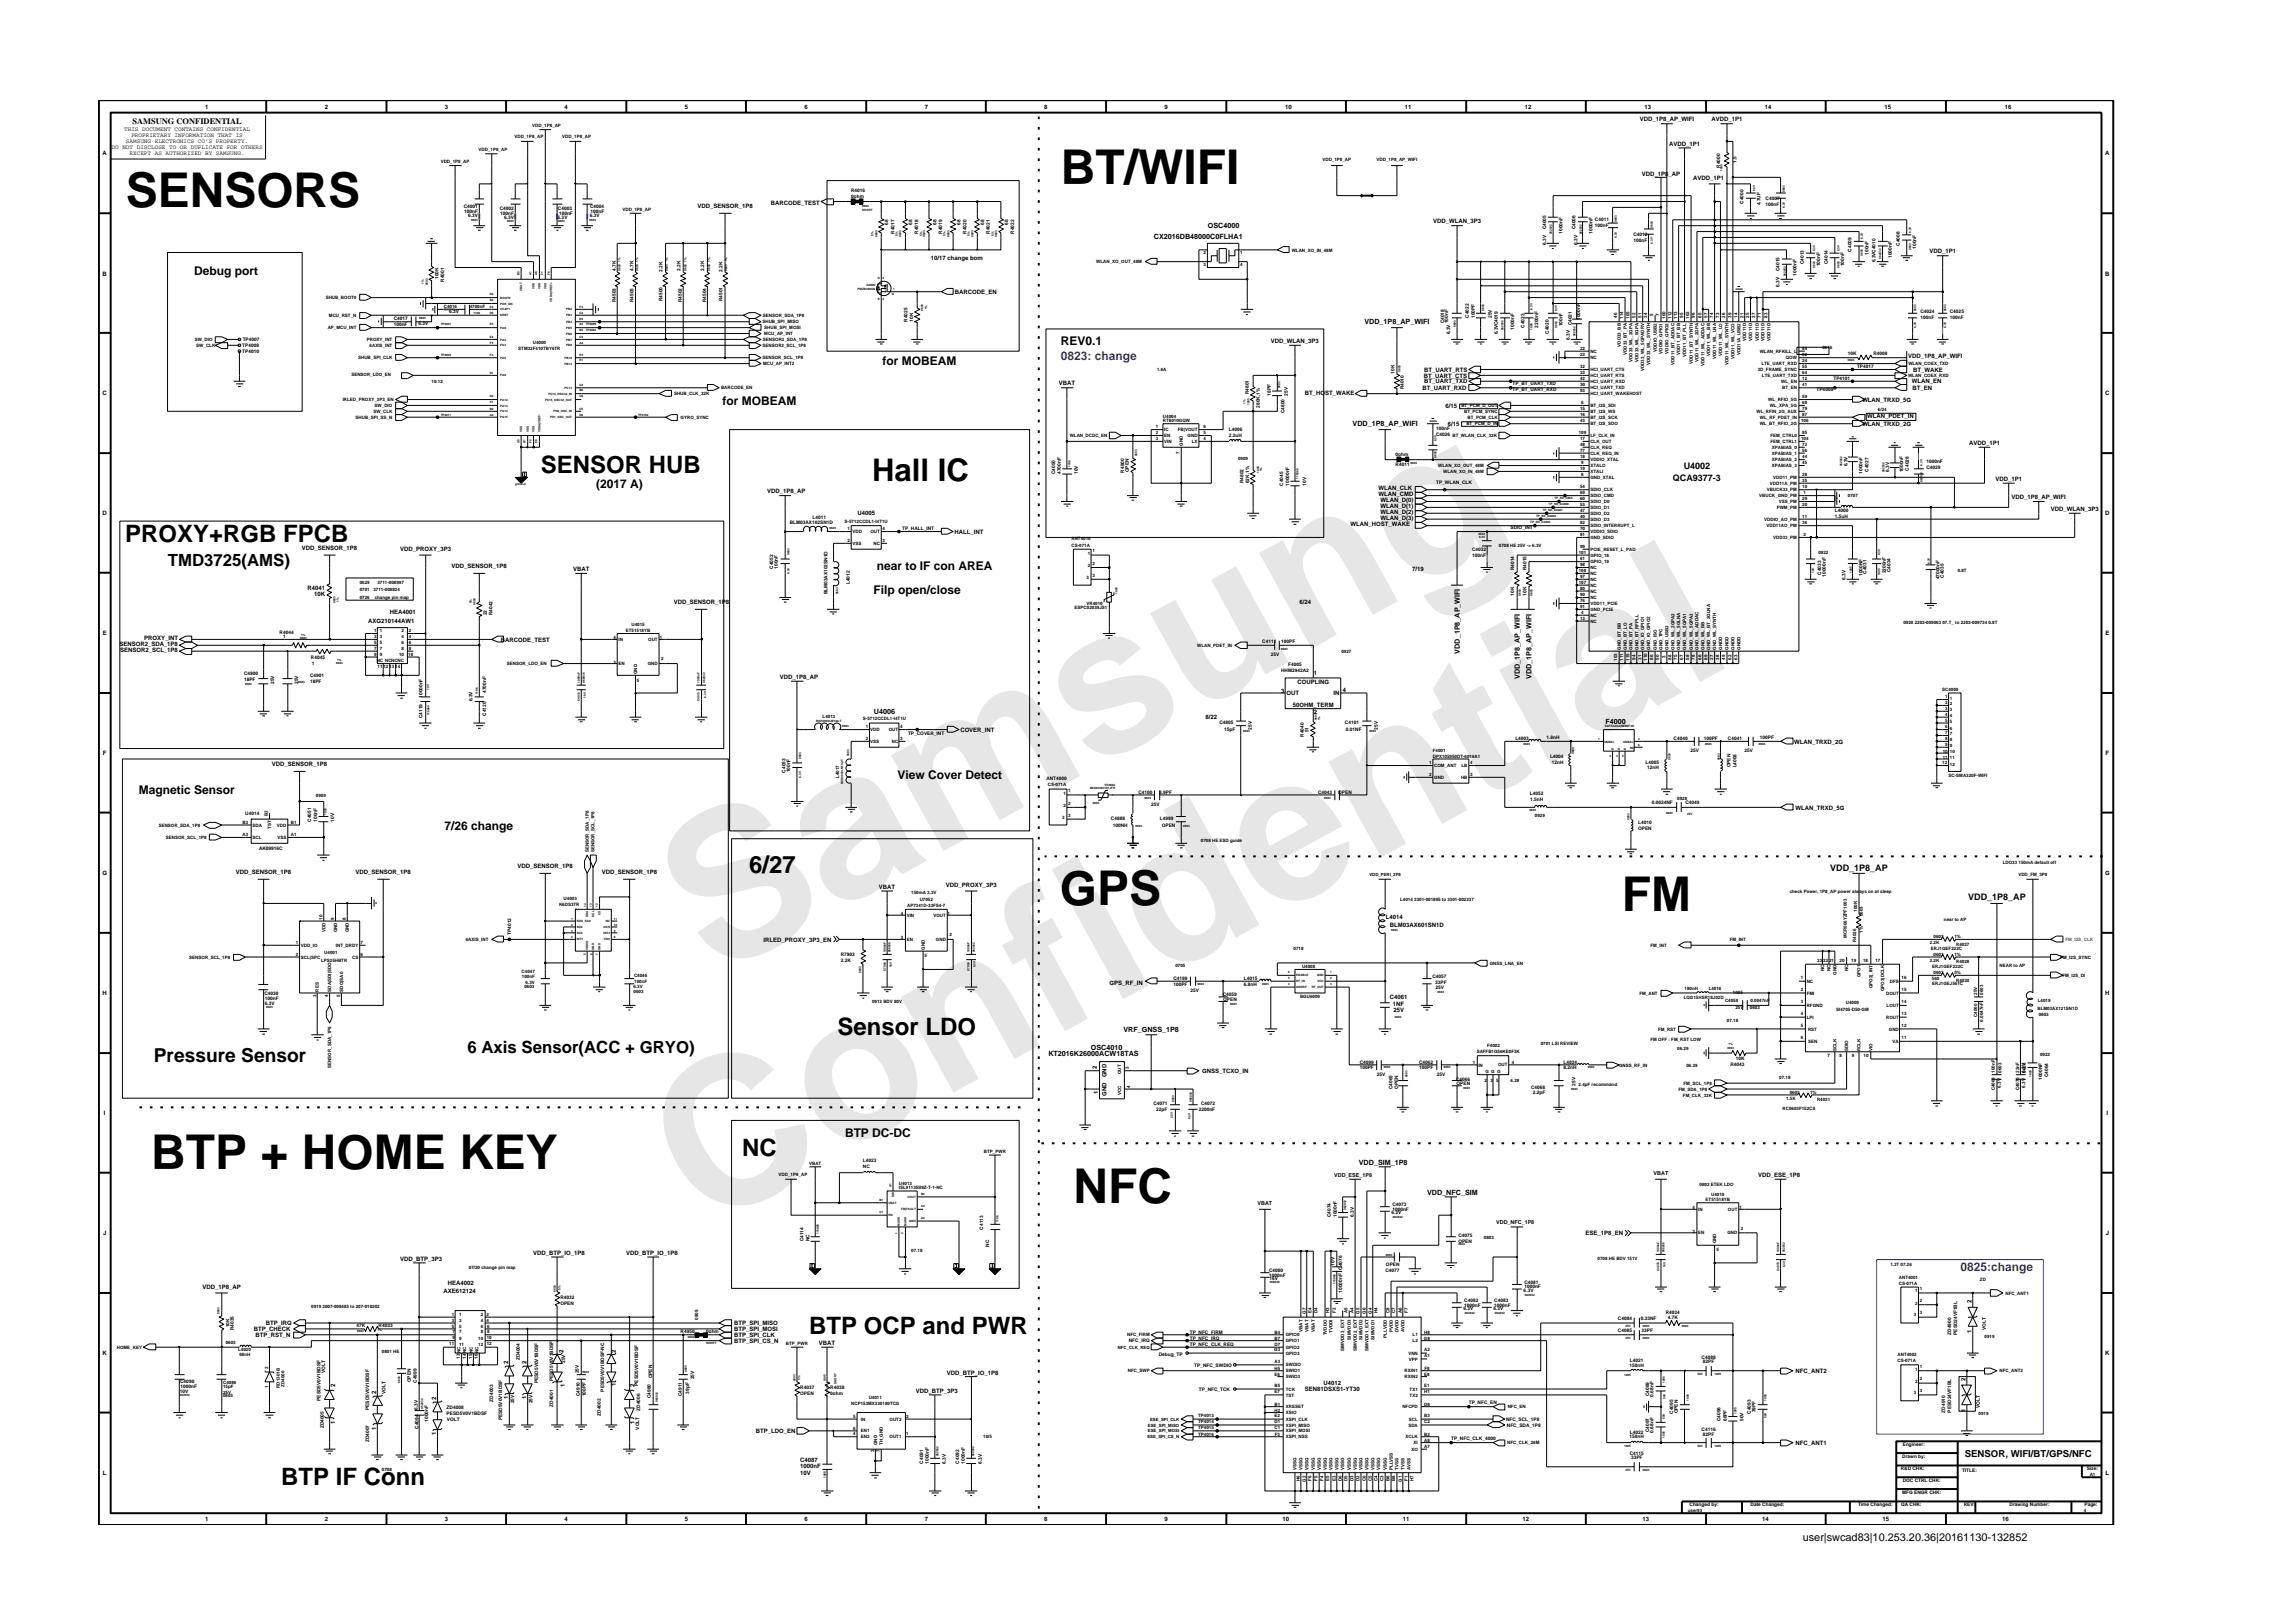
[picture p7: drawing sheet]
<svg xmlns="http://www.w3.org/2000/svg" width="297mm" height="210mm" viewBox="0 0 297 210" stroke-linecap="round" stroke-linejoin="round" font-family="sans-serif">
<defs><g id="words">
<g font-size="26.5" fill="#e6e6e6">
<text x="92.4" y="126.7" transform="rotate(-29 92.4 126.7)">Samsung</text>
<text x="91.1" y="159.4" transform="rotate(-29 91.1 159.4)">Confidential</text>
</g>
<g font-size="6.2">
<text x="137.4" y="23.8">BT/WIFI</text>
<text x="16.3" y="26.9">SENSORS</text>
<text x="137.3" y="117.2">GPS</text>
<text x="210.1" y="118">FM</text>
<text x="19.6" y="151.4">BTP + HOME KEY</text>
<text x="139.1" y="155.8">NFC</text>
</g>
<text font-size="4" x="113" y="62.3">Hall IC</text>
<g font-size="3.1">
<text x="70" y="61.2">SENSOR HUB</text>
<text x="16.2" y="70.2">PROXY+RGB FPCB</text>
<text x="97.1" y="113.1">6/27</text>
<text x="108.5" y="134.1">Sensor LDO</text>
<text x="96.1" y="149.8">NC</text>
<text x="104.8" y="172.9">BTP OCP and PWR</text>
<text x="36.4" y="192.3">BTP IF Conn</text>
</g>
<text font-size="2.5" x="19.9" y="137.6">Pressure Sensor</text>
<g font-size="2.2">
<text x="21.7" y="73.3">TMD3725(AMS)</text>
<text x="60.6" y="136.4">6 Axis Sensor(ACC + GRYO)</text>
</g>
<g font-size="1.6">
<text x="25.2" y="35.6">Debug port</text>
<text x="114.3" y="47.3">for MOBEAM</text>
<text x="137.4" y="44.7">REV0.1</text>
<text x="93.6" y="52.5">for MOBEAM</text>
<text x="77.2" y="63.2">(2017 A)</text>
<text x="113.1" y="77">Filp open/close</text>
<text x="113.6" y="73.9">near to IF con AREA</text>
<text x="116.3" y="100.9">View Cover Detect</text>
<text x="18" y="102.8">Magnetic Sensor</text>
<text x="57.6" y="107.5">7/26 change</text>
<text x="109.5" y="147.3">BTP DC-DC</text>
</g>
<g font-size="1.6" fill="#00f">
<text x="137.4" y="46.7">0823: change</text>
<text x="254" y="164.6">0825:change</text>
</g>
<text font-size="1.4" x="233.5" y="199.7">user|swcad83|10.253.20.36|20161130-132852</text>
<g font-size="1.2">
<text x="216.7" y="62.3">QCA9377-3</text>
<text x="218.1" y="60.7">U4002</text>
<text x="237.1" y="112.8">VDD_1P8_AP</text>
<text x="255" y="116.6">VDD_1P8_AP</text>
<text x="254.5" y="188.7">SENSOR, WIFI/BT/GPS/NFC</text>
</g>
<text font-size="1.1" x="17.2" y="16.1">SAMSUNG CONFIDENTIAL</text>
<g font-size=".9">
<text x="156.5" y="29.6">OSC4000</text>
<text x="149.5" y="30.9">CX2016DB48000C0FLHA1</text>
<text x="176.7" y="42">VDD_1P8_AP_WIFI</text>
<text x="175.2" y="55.2">VDD_1P8_AP_WIFI</text>
<text x="189.1" y="84.7" transform="rotate(-90 189.1 84.7)">VDD_1P8_AP_WIFI</text>
<text x="196.9" y="88" transform="rotate(-90 196.9 88)">VDD_1P8_AP_WIFI</text>
<text x="198.4" y="88" transform="rotate(-90 198.4 88)">VDD_1P8_AP_WIFI</text>
<text x="113.2" y="92.5">U4006</text>
<text x="208" y="93.8">F4000</text>
<text x="135.8" y="136.8">KT2016K26000ACW18TAS</text>
<text x="141.3" y="136">OSC4010</text>
<text x="145.5" y="133.6">VRF_GNSS_1P8</text>
<text x="176" y="150.9">VDD_SIM_1P8</text>
<text x="184.9" y="154.8">VDD_NFC_SIM</text>
</g>
<g font-size=".8">
<text x="16.1" y="17">THIS DOCUMENT CONTAINS CONFIDENTIAL</text>
<text x="17" y="17.8">PROPRIETARY INFORMATION THAT IS</text>
<text x="26.6" y="14.1">1</text>
<text x="42.1" y="14.1">2</text>
<text x="57.6" y="14.1">3</text>
<text x="73.1" y="14.1">4</text>
<text x="88.7" y="14.1">5</text>
<text x="104.2" y="14.1">6</text>
<text x="119.8" y="14.1">7</text>
<text x="135.3" y="14.1">8</text>
<text x="150.9" y="14.1">9</text>
<text x="166.5" y="14.1">10</text>
<text x="182" y="14.1">11</text>
<text x="197.5" y="14.1">12</text>
<text x="212.4" y="15.7">VDD_1P8_AP_WIFI</text>
<text x="213" y="14.1">13</text>
<text x="221.7" y="15.7">AVDD_1P1</text>
<text x="228.6" y="14.1">14</text>
<text x="244.1" y="14.1">15</text>
<text x="259.7" y="14.1">16</text>
<text x="13.3" y="20.1">A</text>
<text x="14.5" y="19.3">DO NOT DISCLOSE TO OR DUPLICATE FOR OTHERS</text>
<text x="16.3" y="18.5">SAMSUNG ELECTRONICS CO’S PROPERTY.</text>
<text x="16.8" y="20.1">EXCEPT AS AUTHORIZED BY SAMSUNG.</text>
<text x="212.7" y="22.7">VDD_1P8_AP</text>
<text x="216.2" y="18.9">AVDD_1P1</text>
<text x="219.3" y="23.3">AVDD_1P1</text>
<text x="272.7" y="20.1">A</text>
<text x="90.3" y="27">VDD_SENSOR_1P8</text>
<text x="99.9" y="26.6">BARCODE_TEST</text>
<text x="185.6" y="28.9">VDD_WLAN_3P3</text>
<text x="13.3" y="35.7">B</text>
<text x="120.6" y="33.7">10/17 change bom</text>
<text x="249.9" y="32.8">VDD_1P1</text>
<text x="272.7" y="35.7">B</text>
<text x="123.7" y="38.1">BARCODE_EN</text>
<text x="164.6" y="44.4">VDD_WLAN_3P3</text>
<text x="247.2" y="46.4">VDD_1P8_AP_WIFI</text>
<text x="13.3" y="51.2">C</text>
<text x="137.1" y="49.9">VBAT</text>
<text x="169" y="51.2">BT_HOST_WAKE</text>
<text x="184.3" y="50.5">BT_UART_RXD</text>
<text x="184.4" y="48.9">BT_UART_CTS</text>
<text x="184.5" y="49.7">BT_UART_TXD</text>
<text x="184.5" y="48.1">BT_UART_RTS</text>
<text x="187.2" y="52.8">6/15</text>
<text x="241.2" y="52">WLAN_TRXD_5G</text>
<text x="247.6" y="49.7">WLAN_EN</text>
<text x="247.8" y="50.5">BT_EN</text>
<text x="247.8" y="48.1">BT_WAKE</text>
<text x="272.7" y="51.2">C</text>
<text x="187.6" y="55.2">6/15</text>
<text x="241.2" y="55.2">WLAN_TRXD_2G</text>
<text x="241.9" y="54.2">WLAN_PDET_IN</text>
<text x="255.1" y="57.6">AVDD_1P1</text>
<text x="99.4" y="63.9">VDD_1P8_AP</text>
<text x="178.6" y="63.5">WLAN_CLK</text>
<text x="178.6" y="64.2">WLAN_CMD</text>
<text x="178.8" y="65.8">WLAN_D(1)</text>
<text x="178.8" y="65.1">WLAN_D(0)</text>
<text x="258.5" y="62.3">VDD_1P1</text>
<text x="260.6" y="64.7">VDD_1P8_AP_WIFI</text>
<text x="13.3" y="66.8">D</text>
<text x="39.1" y="71.3">VDD_SENSOR_1P8</text>
<text x="51.8" y="71.4">VDD_PROXY_3P3</text>
<text x="111.1" y="66.8">U4005</text>
<text x="123.6" y="69.1">HALL_INT</text>
<text x="174.9" y="68.1">WLAN_HOST_WAKE</text>
<text x="178.8" y="67.4">WLAN_D(3)</text>
<text x="178.8" y="66.6">WLAN_D(2)</text>
<text x="265.7" y="66.2">VDD_WLAN_3P3</text>
<text x="272.7" y="66.8">D</text>
<text x="39.8" y="76.4">R4041</text>
<text x="40.7" y="77.2">10K</text>
<text x="58.5" y="73.5">VDD_SENSOR_1P8</text>
<text x="74.2" y="74">VBAT</text>
<text x="182.9" y="74">7/19</text>
<text x="13.3" y="82.3">E</text>
<text x="15.5" y="83.7">SENSOR2_SDA_1P8</text>
<text x="18.7" y="82.9">PROXY_INT</text>
<text x="47.7" y="80.7">AXG210144AW1</text>
<text x="50.5" y="79.5">HEA4001</text>
<text x="64.9" y="83.1">BARCODE_TEST</text>
<text x="87.3" y="78.3">VDD_SENSOR_1P8</text>
<text x="168.4" y="78.3">6/24</text>
<text x="272.7" y="82.3">E</text>
<text x="15.5" y="84.5">SENSOR2_SCL_1P8</text>
<text x="101" y="87.9">VDD_1P8_AP</text>
<text x="166" y="89.8">3</text>
<text x="168.1" y="88.6">COUPLING</text>
<text x="170.2" y="87.5">1</text>
<text x="173.9" y="89.7">4</text>
<text x="124.4" y="94.8">COVER_INT</text>
<text x="156.2" y="93.2">8/22</text>
<text x="166.7" y="90.1">OUT</text>
<text x="167.5" y="91.6">50OHM_TERM</text>
<text x="170.2" y="92.5">2</text>
<text x="172.7" y="90.1">IN</text>
<text x="13.3" y="97.8">F</text>
<text x="35.2" y="99.2">VDD_SENSOR_1P8</text>
<text x="232.4" y="96.3">WLAN_TRXD_2G</text>
<text x="272.8" y="97.8">F</text>
<text x="232.6" y="104.9">WLAN_TRXD_5G</text>
<text x="13.3" y="113.3">G</text>
<text x="30.6" y="113.2">VDD_SENSOR_1P8</text>
<text x="46.1" y="113.2">VDD_SENSOR_1P8</text>
<text x="67.1" y="112.4">VDD_SENSOR_1P8</text>
<text x="78" y="113.2">VDD_SENSOR_1P8</text>
<text x="272.7" y="113.3">G</text>
<text x="113.9" y="115.1">VBAT</text>
<text x="122.5" y="115">VDD_PROXY_3P3</text>
<text x="179.5" y="119">L4014</text>
<text x="98.9" y="122">IRLED_PROXY_3P3_EN</text>
<text x="180" y="120">BLM03AX601SN1D</text>
<text x="13.3" y="128.9">H</text>
<text x="143.7" y="127.6">GPS_RF_IN</text>
<text x="180" y="129.5">C4061</text>
<text x="180.4" y="130.4">1NF</text>
<text x="180.5" y="131.2">25V</text>
<text x="272.7" y="128.9">H</text>
<text x="142.1" y="138.5" transform="rotate(-90 142.1 138.5)">2</text>
<text x="142.3" y="141.7" transform="rotate(-90 142.3 141.7)">1</text>
<text x="143.3" y="141.9" transform="rotate(-90 143.3 141.9)">GND</text>
<text x="143.3" y="139.6" transform="rotate(-90 143.3 139.6)">GND</text>
<text x="155.7" y="139">GNSS_TCXO_IN</text>
<text x="13.5" y="144.4">I</text>
<text x="272.9" y="144.4">I</text>
<text x="227.8" y="152.5">VDD_ESE_1P8</text>
<text x="13.4" y="160">J</text>
<text x="205.4" y="160">ESE_1P8_EN</text>
<text x="272.8" y="160">J</text>
<text x="26.2" y="167">VDD_1P8_AP</text>
<text x="51.8" y="163.3">VDD_BTP_3P3</text>
<text x="57.4" y="167.5">AXE612124</text>
<text x="58" y="166.5">HEA4002</text>
<text x="69.1" y="162.5">VDD_BTP_IO_1P8</text>
<text x="81.1" y="162.5">VDD_BTP_IO_1P8</text>
<text x="32.9" y="172.4">BTP_CHECK</text>
<text x="33.1" y="173.2">BTP_RST_N</text>
<text x="34.4" y="171.7">BTP_IRQ</text>
<text x="95.1" y="171.7">BTP_SPI_MISO</text>
<text x="95.1" y="172.4">BTP_SPI_MOSI</text>
<text x="95.1" y="174">BTP_SPI_CS_N</text>
<text x="95.1" y="173.2">BTP_SPI_CLK</text>
<text x="255.4" y="172.7" transform="rotate(-90 255.4 172.7)">1</text>
<text x="255.4" y="168.9" transform="rotate(-90 255.4 168.9)">2</text>
<text x="13.3" y="175.5">K</text>
<text x="43.4" y="179.7" transform="rotate(-90 43.4 179.7)">2</text>
<text x="65.8" y="176.7" transform="rotate(-90 65.8 176.7)">2</text>
<text x="68.2" y="176.7" transform="rotate(-90 68.2 176.7)">2</text>
<text x="73" y="175.3" transform="rotate(-90 73 175.3)">2</text>
<text x="73.2" y="179.7" transform="rotate(-90 73.2 179.7)">1</text>
<text x="79.8" y="179.5" transform="rotate(-90 79.8 179.5)">1</text>
<text x="79.8" y="175.3" transform="rotate(-90 79.8 175.3)">2</text>
<text x="82.2" y="179.7" transform="rotate(-90 82.2 179.7)">2</text>
<text x="106.1" y="174.2">VBAT</text>
<text x="122.7" y="178.1">VDD_BTP_IO_1P8</text>
<text x="171.4" y="179.5">U4012</text>
<text x="232.6" y="177.9">NFC_ANT2</text>
<text x="254.6" y="178.9" transform="rotate(-90 254.6 178.9)">2</text>
<text x="272.7" y="175.5">K</text>
<text x="43.4" y="184.4" transform="rotate(-90 43.4 184.4)">1</text>
<text x="48.7" y="185.2" transform="rotate(-90 48.7 185.2)">1</text>
<text x="48.7" y="180.5" transform="rotate(-90 48.7 180.5)">2</text>
<text x="56.5" y="186" transform="rotate(-90 56.5 186)">1</text>
<text x="56.5" y="181.3" transform="rotate(-90 56.5 181.3)">2</text>
<text x="65.8" y="181.3" transform="rotate(-90 65.8 181.3)">1</text>
<text x="68.2" y="181.3" transform="rotate(-90 68.2 181.3)">1</text>
<text x="82.2" y="184.4" transform="rotate(-90 82.2 184.4)">1</text>
<text x="97.9" y="185.6">BTP_LDO_EN</text>
<text x="118.6" y="180.4">VDD_BTP_3P3</text>
<text x="169" y="180.2">SEN81DSXS1-YT30</text>
<text x="254.6" y="182.9" transform="rotate(-90 254.6 182.9)">1</text>
<text x="13.3" y="191.1">L</text>
<text x="103.7" y="189.4">C4087</text>
<text x="103.7" y="190.2">1000nF</text>
<text x="103.7" y="191">10V</text>
<text x="232.6" y="187.2">NFC_ANT1</text>
<text x="272.8" y="191.1">L</text>
<text x="26.6" y="197.1">1</text>
<text x="42.1" y="197.1">2</text>
<text x="57.6" y="197.1">3</text>
<text x="73.1" y="197.1">4</text>
<text x="88.7" y="197.1">5</text>
<text x="104.2" y="197.1">6</text>
<text x="119.8" y="197.1">7</text>
<text x="135.3" y="197.1">8</text>
<text x="150.9" y="197.1">9</text>
<text x="166.1" y="197.1">10</text>
<text x="181.7" y="197.1">11</text>
<text x="197.2" y="197.1">12</text>
<text x="212.8" y="197.1">13</text>
<text x="228.3" y="197.1">14</text>
<text x="243.9" y="197.1">15</text>
<text x="259.4" y="197.1">16</text>
</g>
<g font-size=".7">
<text x="172.8" y="152.4">VDD_ESE_1P8</text>
<text x="214.2" y="152.2">VBAT</text>
<text x="162.9" y="156.1">VBAT</text>
<text x="193.8" y="158.6">VDD_NFC_1P8</text>
</g>
<g font-size=".6">
<text x="66.7" y="17.9">VDD_1P8_AP</text>
<text x="68.9" y="16.4">VDD_1P8_AP</text>
<text x="72.8" y="17.9">VDD_1P8_AP</text>
<text x="57.1" y="21.1">VDD_1P8_AP</text>
<text x="62" y="19.5">VDD_1P8_AP</text>
<text x="171.3" y="20.9">VDD_1P8_AP</text>
<text x="178.3" y="20.9">VDD_1P8_AP_WIFI</text>
<text x="222.8" y="21.8" transform="rotate(-90 222.8 21.8)">R4000</text>
<text x="224.9" y="21.1" transform="rotate(-90 224.9 21.1)">1.5</text>
<text x="60.1" y="27">C4001</text>
<text x="60.1" y="27.6">100nF</text>
<text x="60.6" y="28.1">6.3V</text>
<text x="64.7" y="27.2">C4002</text>
<text x="64.8" y="27.9">100nF</text>
<text x="65.3" y="28.3">6.3V</text>
<text x="72.2" y="28.3">6.3V</text>
<text x="72.3" y="27.2">C4003</text>
<text x="72.4" y="27.9">100nF</text>
<text x="76.4" y="28.1">6.3V</text>
<text x="76.4" y="27">C4004</text>
<text x="76.5" y="27.6">100nF</text>
<text x="80.6" y="27.3">VDD_1P8_AP</text>
<text x="110.3" y="25.7">0ohm</text>
<text x="110.3" y="24.8">R4016</text>
<text x="115" y="29.2" transform="rotate(-90 115 29.2)">68</text>
<text x="118.2" y="29.2" transform="rotate(-90 118.2 29.2)">68</text>
<text x="121.3" y="29.2" transform="rotate(-90 121.3 29.2)">68</text>
<text x="124.4" y="29.2" transform="rotate(-90 124.4 29.2)">68</text>
<text x="127.5" y="29.2" transform="rotate(-90 127.5 29.2)">68</text>
<text x="130.6" y="29.2" transform="rotate(-90 130.6 29.2)">68</text>
<text x="200.3" y="29.7" transform="rotate(-90 200.3 29.7)">C4005</text>
<text x="204.1" y="29.7" transform="rotate(-90 204.1 29.7)">C4006</text>
<text x="206.6" y="29.4">100nF</text>
<text x="206.6" y="28.6">C4011</text>
<text x="225.9" y="26.4" transform="rotate(-90 225.9 26.4)">C4000</text>
<text x="228.1" y="26.6" transform="rotate(-90 228.1 26.6)">4.7UF</text>
<text x="228.7" y="25.9">C4007</text>
<text x="228.7" y="26.7">100nF</text>
<text x="79.8" y="35.1" transform="rotate(-90 79.8 35.1)">4.7K</text>
<text x="82.1" y="35.1" transform="rotate(-90 82.1 35.1)">4.7K</text>
<text x="85.8" y="35.2" transform="rotate(-90 85.8 35.2)">2.2K</text>
<text x="88.2" y="35.1" transform="rotate(-90 88.2 35.1)">2.2K</text>
<text x="91.2" y="35.1" transform="rotate(-90 91.2 35.1)">2.2K</text>
<text x="93.6" y="35.2" transform="rotate(-90 93.6 35.2)">2.2K</text>
<text x="115.9" y="30.3" transform="rotate(-90 115.9 30.3)">R4017</text>
<text x="118.9" y="30.3" transform="rotate(-90 118.9 30.3)">R4018</text>
<text x="122.1" y="30.3" transform="rotate(-90 122.1 30.3)">R4019</text>
<text x="125.2" y="30.3" transform="rotate(-90 125.2 30.3)">R4020</text>
<text x="128.2" y="30.3" transform="rotate(-90 128.2 30.3)">R4021</text>
<text x="131.4" y="30.3" transform="rotate(-90 131.4 30.3)">R4022</text>
<text x="142" y="34.1">WLAN_XO_OUT_48M</text>
<text x="155.9" y="33">2</text>
<text x="155.9" y="34.5">3</text>
<text x="160.6" y="34.5">4</text>
<text x="160.6" y="32.9">1</text>
<text x="167.3" y="32.6">WLAN_XO_IN_48M</text>
<text x="200.3" y="31.7" transform="rotate(-90 200.3 31.7)">6.3V</text>
<text x="202.4" y="30.3" transform="rotate(-90 202.4 30.3)">1000nF</text>
<text x="204.4" y="31.7" transform="rotate(-90 204.4 31.7)">6.3V</text>
<text x="206.3" y="30.3" transform="rotate(-90 206.3 30.3)">1000nF</text>
<text x="211.6" y="31.4">100nF</text>
<text x="211.6" y="30.6">C4012</text>
<text x="230.5" y="35.1" transform="rotate(-90 230.5 35.1)">C4015</text>
<text x="232.7" y="35.7" transform="rotate(-90 232.7 35.7)">1000nF</text>
<text x="233.7" y="34.2" transform="rotate(-90 233.7 34.2)">C4013</text>
<text x="235.8" y="34.5" transform="rotate(-90 235.8 34.5)">100nF</text>
<text x="236.8" y="34.2" transform="rotate(-90 236.8 34.2)">C4014</text>
<text x="238.9" y="34.5" transform="rotate(-90 238.9 34.5)">100nF</text>
<text x="239.8" y="32.6" transform="rotate(-90 239.8 32.6)">C4009</text>
<text x="242" y="33" transform="rotate(-90 242 33)">100nF</text>
<text x="243" y="34" transform="rotate(-90 243 34)">6.3VC4010</text>
<text x="245.1" y="33.4" transform="rotate(-90 245.1 33.4)">1000nF</text>
<text x="246.1" y="31.8" transform="rotate(-90 246.1 31.8)">C4008</text>
<text x="248.2" y="32.2" transform="rotate(-90 248.2 32.2)">100nF</text>
<text x="42.2" y="38.8">SHUB_BOOT0</text>
<text x="42.6" y="41">MCU_RST_N</text>
<text x="51" y="41.4">C4017</text>
<text x="56.8" y="36.1" transform="rotate(-90 56.8 36.1)">100K</text>
<text x="57.5" y="39.9">C4016</text>
<text x="57.5" y="36.5" transform="rotate(-90 57.5 36.5)">R4001</text>
<text x="58.2" y="40.5">6.3V</text>
<text x="60.8" y="39.9">4700nF</text>
<text x="79.8" y="39.1" transform="rotate(-90 79.8 39.1)">R4503</text>
<text x="82.1" y="39.1" transform="rotate(-90 82.1 39.1)">R4505</text>
<text x="85.8" y="39" transform="rotate(-90 85.8 39)">R4500</text>
<text x="88.3" y="39.1" transform="rotate(-90 88.3 39.1)">R4502</text>
<text x="91.5" y="39.1" transform="rotate(-90 91.5 39.1)">R4504</text>
<text x="93.6" y="39" transform="rotate(-90 93.6 39)">R4501</text>
<text x="98.8" y="41.9">SHUB_SPI_MISO</text>
<text x="98.8" y="41">SENSOR_SDA_1P8</text>
<text x="117.5" y="41.7" transform="rotate(-90 117.5 41.7)">R4025</text>
<text x="118.3" y="41.7" transform="rotate(-90 118.3 41.7)">10K</text>
<text x="187.1" y="41.9" transform="rotate(-90 187.1 41.9)">C4018</text>
<text x="187.6" y="41.9" transform="rotate(-90 187.6 41.9)">100nF</text>
<text x="190.3" y="41.2" transform="rotate(-90 190.3 41.2)">C4022</text>
<text x="191" y="41.2" transform="rotate(-90 191 41.2)">100PF</text>
<text x="193.2" y="41.2" transform="rotate(-90 193.2 41.2)">25V</text>
<text x="204.7" y="41.5" transform="rotate(-90 204.7 41.5)">1000nF</text>
<text x="209.5" y="41.2" transform="rotate(-90 209.5 41.2)">46</text>
<text x="210.3" y="41.3" transform="rotate(-90 210.3 41.3)">114</text>
<text x="211.1" y="41.3" transform="rotate(-90 211.1 41.3)">105</text>
<text x="211.9" y="41.2" transform="rotate(-90 211.9 41.2)">52</text>
<text x="212.6" y="41.2" transform="rotate(-90 212.6 41.2)">51</text>
<text x="213.4" y="41.2" transform="rotate(-90 213.4 41.2)">34</text>
<text x="214.2" y="41" transform="rotate(-90 214.2 41)">5</text>
<text x="214.9" y="41" transform="rotate(-90 214.9 41)">7</text>
<text x="215.8" y="41.3" transform="rotate(-90 215.8 41.3)">100</text>
<text x="216.5" y="41.3" transform="rotate(-90 216.5 41.3)">112</text>
<text x="217.3" y="41.3" transform="rotate(-90 217.3 41.3)">113</text>
<text x="218" y="41.2" transform="rotate(-90 218 41.2)">95</text>
<text x="218.8" y="41.3" transform="rotate(-90 218.8 41.3)">102</text>
<text x="219.6" y="41.2" transform="rotate(-90 219.6 41.2)">96</text>
<text x="220.4" y="41.2" transform="rotate(-90 220.4 41.2)">65</text>
<text x="221.2" y="41.2" transform="rotate(-90 221.2 41.2)">57</text>
<text x="221.9" y="41.2" transform="rotate(-90 221.9 41.2)">74</text>
<text x="222.7" y="41.2" transform="rotate(-90 222.7 41.2)">73</text>
<text x="223.5" y="41.2" transform="rotate(-90 223.5 41.2)">26</text>
<text x="224.3" y="41.2" transform="rotate(-90 224.3 41.2)">39</text>
<text x="225.1" y="41.2" transform="rotate(-90 225.1 41.2)">14</text>
<text x="225.8" y="41.2" transform="rotate(-90 225.8 41.2)">21</text>
<text x="226.6" y="41.2" transform="rotate(-90 226.6 41.2)">25</text>
<text x="227.4" y="41.2" transform="rotate(-90 227.4 41.2)">37</text>
<text x="228.1" y="41.2" transform="rotate(-90 228.1 41.2)">71</text>
<text x="229" y="41.2" transform="rotate(-90 229 41.2)">83</text>
<text x="230.5" y="37.1" transform="rotate(-90 230.5 37.1)">6.3V</text>
<text x="248.8" y="41.3">100nF</text>
<text x="248.8" y="40.5">C4024</text>
<text x="252.6" y="41.3">100nF</text>
<text x="252.6" y="40.5">C4025</text>
<text x="25.2" y="44.2">SW_DIO</text>
<text x="25.4" y="44.9">SW_CLK</text>
<text x="31.4" y="45">TP4008</text>
<text x="31.4" y="45.7">TP4010</text>
<text x="31.4" y="44.2">TP4007</text>
<text x="42.5" y="42.7">AP_MCU_INT</text>
<text x="46.4" y="46.6">SHUB_SPI_CLK</text>
<text x="47.5" y="44.2">PROXY_INT</text>
<text x="47.9" y="44.9">6AXIS_INT</text>
<text x="51" y="42.2">100nF</text>
<text x="54.2" y="42.1">6.3V</text>
<text x="67.1" y="45.4">STM32F410TBY6TR</text>
<text x="69" y="44.6">U4000</text>
<text x="98.8" y="46.6">SENSOR_SCL_1P8</text>
<text x="98.8" y="44.9">SENSOR2_SCL_1P8</text>
<text x="98.8" y="44.2">SENSOR2_SDA_1P8</text>
<text x="98.9" y="47.3">MCU_AP_INT2</text>
<text x="99" y="42.7">SHUB_SPI_MOSI</text>
<text x="99" y="43.4">MCU_AP_INT</text>
<text x="187.8" y="43.3" transform="rotate(-90 187.8 43.3)">6.3V</text>
<text x="194" y="43.3" transform="rotate(-90 194 43.3)">6.3VC4019</text>
<text x="196.1" y="42.7" transform="rotate(-90 196.1 42.7)">1000nF</text>
<text x="197.5" y="42.4" transform="rotate(-90 197.5 42.4)">C4023</text>
<text x="199.2" y="42.4" transform="rotate(-90 199.2 42.4)">2200nF</text>
<text x="200.6" y="43.3" transform="rotate(-90 200.6 43.3)">C4020</text>
<text x="202.4" y="42.3" transform="rotate(-90 202.4 42.3)">100nF</text>
<text x="203.3" y="44.1" transform="rotate(-90 203.3 44.1)">6.3V</text>
<text x="203.6" y="42.2" transform="rotate(-90 203.6 42.2)">C4021</text>
<text x="204.7" y="47.7">32</text>
<text x="204.7" y="45.3">22</text>
<text x="204.7" y="46.1">23</text>
<text x="206" y="45.7">NC</text>
<text x="206" y="46.6">NC</text>
<text x="210" y="44.9" transform="rotate(-90 210 44.9)">VDD33_BB</text>
<text x="210.7" y="46" transform="rotate(-90 210.7 46)">VDD33_BT_PA</text>
<text x="211.5" y="46.9" transform="rotate(-90 211.5 46.9)">VDD33_WL_2GPA</text>
<text x="212.2" y="46.9" transform="rotate(-90 212.2 46.9)">VDD33_WL_5GPA</text>
<text x="213.8" y="47.3" transform="rotate(-90 213.8 47.3)">VDD33_WL_SYNTH</text>
<text x="214.6" y="45.6" transform="rotate(-90 214.6 45.6)">VDDIO_USB2</text>
<text x="215.4" y="45.8" transform="rotate(-90 215.4 45.8)">VDDIO_GPIO1</text>
<text x="216.1" y="45.8" transform="rotate(-90 216.1 45.8)">VDDIO_GPIO2</text>
<text x="216.9" y="47.3" transform="rotate(-90 216.9 47.3)">VDD11_BT_ADDAC</text>
<text x="217.7" y="46" transform="rotate(-90 217.7 46)">VDD11_BT_BB</text>
<text x="218.4" y="46.3" transform="rotate(-90 218.4 46.3)">VDD11_BT_PLL</text>
<text x="219.3" y="47.1" transform="rotate(-90 219.3 47.1)">VDD11_BT_SYNTH</text>
<text x="220" y="46.9" transform="rotate(-90 220 46.9)">VDD11_WL_2GPA</text>
<text x="220.8" y="47.4" transform="rotate(-90 220.8 47.4)">VDD11_WL_ADDAC</text>
<text x="221.6" y="46.1" transform="rotate(-90 221.6 46.1)">VDD11_WL_BB</text>
<text x="222.3" y="46.5" transform="rotate(-90 222.3 46.5)">VDD11_WL_LNA</text>
<text x="223.1" y="46.1" transform="rotate(-90 223.1 46.1)">VDD11_WL_LO</text>
<text x="223.9" y="47.3" transform="rotate(-90 223.9 47.3)">VDD11_WL_SYNTH</text>
<text x="224.7" y="46.5" transform="rotate(-90 224.7 46.5)">VDD11_WL_VCO</text>
<text x="225.5" y="46" transform="rotate(-90 225.5 46)">VDD11A_USB2</text>
<text x="226.2" y="44.2" transform="rotate(-90 226.2 44.2)">VDD11D</text>
<text x="227" y="44.2" transform="rotate(-90 227 44.2)">VDD11D</text>
<text x="227.8" y="44.2" transform="rotate(-90 227.8 44.2)">VDD11D</text>
<text x="228" y="45.7">WLAN_RFKILL_L</text>
<text x="228.2" y="47.3">LTE_UART_RXD</text>
<text x="228.6" y="44.2" transform="rotate(-90 228.6 44.2)">VDD11D</text>
<text x="229.3" y="44.2" transform="rotate(-90 229.3 44.2)">VDD11D</text>
<text x="231.3" y="46.6">QOW</text>
<text x="233.5" y="46.1">92</text>
<text x="233.5" y="45.3">84</text>
<text x="233.5" y="47.7">55</text>
<text x="233.5" y="46.9">24</text>
<text x="236.1" y="45.2">0616</text>
<text x="239.4" y="45.9">10K</text>
<text x="240.6" y="47.7">TP4017</text>
<text x="242.7" y="45.9">R4008</text>
<text x="247.2" y="47.3">WLAN_COEX_TXD</text>
<text x="44.4" y="52">IRLED_PROXY_3P3_EN</text>
<text x="45.5" y="48.7">SENSOR_LDO_EN</text>
<text x="48.4" y="53.5">SW_CLK</text>
<text x="48.5" y="52.7">SW_DIO</text>
<text x="55.9" y="49.6">10.12</text>
<text x="87.3" y="51.2">SHUB_CLK_32K</text>
<text x="93.4" y="50.4">BARCODE_EN</text>
<text x="149.9" y="48">1.6A</text>
<text x="161.8" y="51.1" transform="rotate(-90 161.8 51.1)">R4801</text>
<text x="163.2" y="52.8" transform="rotate(-90 163.2 52.8)">280K,1%</text>
<text x="164.6" y="51.3" transform="rotate(-90 164.6 51.3)">18PF</text>
<text x="166.4" y="53.5" transform="rotate(-90 166.4 53.5)">C4800</text>
<text x="166.8" y="51.3" transform="rotate(-90 166.8 51.3)">25V</text>
<text x="180.7" y="48.4" transform="rotate(-90 180.7 48.4)">10K</text>
<text x="181.8" y="50.5" transform="rotate(-90 181.8 50.5)">R4010</text>
<text x="189.3" y="52.7">BT_PCM_D_OUT</text>
<text x="189.7" y="53.5">BT_PCM_SYNC</text>
<text x="195.9" y="50.6">TP_BT_UART_RXD</text>
<text x="195.9" y="49.9">TP_BT_UART_TXD</text>
<text x="204.7" y="50.7">93</text>
<text x="204.7" y="50">30</text>
<text x="204.7" y="48.5">33</text>
<text x="204.7" y="53.1">15</text>
<text x="204.7" y="53.9">16</text>
<text x="204.7" y="49.2">42</text>
<text x="204.8" y="52.4">6</text>
<text x="206" y="51.2">HCI_UART_WAKEHOST</text>
<text x="206" y="52.7">BT_I2S_SDI</text>
<text x="206" y="50.4">HCI_UART_TXD</text>
<text x="206" y="48.1">HCI_UART_CTS</text>
<text x="206" y="48.8">HCI_UART_RTS</text>
<text x="206" y="53.5">BT_I2S_WS</text>
<text x="206" y="49.6">HCI_UART_RXD</text>
<text x="213" y="48.1" transform="rotate(-90 213 48.1)">VDD33_WL_5GPADRV</text>
<text x="227.5" y="53.5">WL_RFIN_2G_AUX</text>
<text x="227.7" y="48.1">3D_FRAME_SYNC</text>
<text x="228.2" y="48.8">LTE_UART_TXD</text>
<text x="229.1" y="52">WL_RFIO_5G</text>
<text x="229.2" y="52.7">WL_XPA_5G</text>
<text x="230.7" y="49.6">WL_EN</text>
<text x="230.9" y="50.4">BT_EN</text>
<text x="233.5" y="53.1">79</text>
<text x="233.5" y="51.6">59</text>
<text x="233.5" y="53.9">87</text>
<text x="233.5" y="50">41</text>
<text x="233.5" y="48.5">64</text>
<text x="233.5" y="52.4">68</text>
<text x="233.5" y="49.2">12</text>
<text x="235.3" y="50.7">TP4009</text>
<text x="237.5" y="49.3">TP4101</text>
<text x="243.3" y="53.3">6/24</text>
<text x="247.2" y="48.8">WLAN_COEX_RXD</text>
<text x="46.1" y="54.3">SHUB_SPI_SS_N</text>
<text x="88.2" y="54.3">GYRO_SYNC</text>
<text x="138.6" y="56.6">WLAN_DCDC_EN</text>
<text x="149.7" y="56.2">2</text>
<text x="149.7" y="57.1">3</text>
<text x="149.7" y="55.4">1</text>
<text x="150.7" y="54.7">RT8010GQW</text>
<text x="150.7" y="54.1">U4004</text>
<text x="150.8" y="55.9">IC</text>
<text x="150.8" y="56.6">EN</text>
<text x="150.8" y="57.4">VIN</text>
<text x="152.6" y="55.9">FB|VOUT</text>
<text x="152.8" y="58.9" transform="rotate(-90 152.8 58.9)">7</text>
<text x="153.2" y="57.8" transform="rotate(-90 153.2 57.8)">GND</text>
<text x="153.8" y="56.6">GND</text>
<text x="154.4" y="57.4">LX</text>
<text x="155.9" y="57.1">4</text>
<text x="155.9" y="56.2">5</text>
<text x="155.9" y="55.4">6</text>
<text x="159.2" y="55.8">L4006</text>
<text x="159.2" y="56.6">2.2uH</text>
<text x="160.4" y="59.5">0909</text>
<text x="180.8" y="59.1">0ohm</text>
<text x="186" y="55.7">100nF</text>
<text x="186" y="56.4">C4026</text>
<text x="188.2" y="56.6">BT_WLAN_CLK_32K</text>
<text x="190" y="55.1">BT_PCM_D_IN</text>
<text x="190.1" y="54.3">BT_PCM_CLK</text>
<text x="204.5" y="56.2">109</text>
<text x="204.7" y="58.5">77</text>
<text x="204.7" y="57.8">48</text>
<text x="204.7" y="57">17</text>
<text x="204.7" y="59.3">18</text>
<text x="204.7" y="54.6">43</text>
<text x="206" y="58.9">CLK_REQ_IN</text>
<text x="206" y="58.2">CLK_REQ</text>
<text x="206" y="54.3">BT_I2S_SCK</text>
<text x="206" y="57.4">CLK_OUT</text>
<text x="206" y="59.8">VDDIO_XTAL</text>
<text x="206" y="56.6">LF_CLK_IN</text>
<text x="206" y="55.1">BT_I2S_SDO</text>
<text x="228" y="55.1">WL_BT_RFIO_2G</text>
<text x="228" y="54.3">WL_RF_PDET_IN</text>
<text x="229.3" y="57.4">FEM_CTRL1</text>
<text x="229.3" y="56.6">FEM_CTRL0</text>
<text x="229.5" y="59.8">XPABIAS_2</text>
<text x="229.5" y="58.2">XPABIAS_0</text>
<text x="229.5" y="58.9">XPABIAS_1</text>
<text x="233.3" y="54.6">106</text>
<text x="233.3" y="57">104</text>
<text x="233.5" y="56.2">85</text>
<text x="233.5" y="59.3">44</text>
<text x="233.5" y="57.8">72</text>
<text x="233.5" y="58.5">56</text>
<text x="136.7" y="61.4" transform="rotate(-90 136.7 61.4)">C4050</text>
<text x="137.4" y="61.4" transform="rotate(-90 137.4 61.4)">4700nF</text>
<text x="139.6" y="61.4" transform="rotate(-90 139.6 61.4)">10V</text>
<text x="145.6" y="61.2" transform="rotate(-90 145.6 61.2)">R4800</text>
<text x="146.2" y="61.2" transform="rotate(-90 146.2 61.2)">OPEN</text>
<text x="161.1" y="62.6" transform="rotate(-90 161.1 62.6)">R4802</text>
<text x="161.8" y="62.6" transform="rotate(-90 161.8 62.6)">62K,1%</text>
<text x="166.2" y="62.9" transform="rotate(-90 166.2 62.9)">C4045</text>
<text x="167" y="62.9" transform="rotate(-90 167 62.9)">10000nF</text>
<text x="169.2" y="62.9" transform="rotate(-90 169.2 62.9)">10V</text>
<text x="180.8" y="60.3">R4011</text>
<text x="186" y="62.7">TP_WLAN_CLK</text>
<text x="186.3" y="60.5">WLAN_XO_OUT_48M</text>
<text x="186.9" y="61.3">WLAN_XO_IN_48M</text>
<text x="204.7" y="64.8">60</text>
<text x="204.7" y="65.6">53</text>
<text x="204.7" y="63.2">54</text>
<text x="204.7" y="60.9">19</text>
<text x="204.7" y="64">69</text>
<text x="204.8" y="61.7">8</text>
<text x="204.8" y="60.1">9</text>
<text x="206" y="62">GND_XTAL</text>
<text x="206" y="65.2">SDIO_D0</text>
<text x="206" y="60.5">XTALO</text>
<text x="206" y="65.9">SDIO_D1</text>
<text x="206" y="63.7">SDIO_CLK</text>
<text x="206" y="61.3">XTALI</text>
<text x="206" y="64.4">SDIO_CMD</text>
<text x="227.9" y="64.4">VBUCK_GND_PM</text>
<text x="228.9" y="63.7">VBUCK33_PM</text>
<text x="229.3" y="62.8">VDD11A_PM</text>
<text x="229.5" y="60.5">XPABIAS_3</text>
<text x="229.7" y="62">VDD11_PM</text>
<text x="230.2" y="65.9">PWM_PM</text>
<text x="230.4" y="65.2">VSS_PM</text>
<text x="233.5" y="63.2">10</text>
<text x="233.5" y="65.6">20</text>
<text x="233.5" y="60.1">45</text>
<text x="233.5" y="61.7">28</text>
<text x="233.5" y="64.8">29</text>
<text x="233.5" y="62.4">35</text>
<text x="233.6" y="64">1</text>
<text x="239.3" y="60.4" transform="rotate(-90 239.3 60.4)">6.3V</text>
<text x="239.4" y="64.4">0707</text>
<text x="241.3" y="61.4" transform="rotate(-90 241.3 61.4)">1000nF</text>
<text x="242" y="61.1" transform="rotate(-90 242 61.1)">C4027</text>
<text x="244.7" y="61.2" transform="rotate(-90 244.7 61.2)">6.3V</text>
<text x="246.5" y="61.2" transform="rotate(-90 246.5 61.2)">1000nF</text>
<text x="247.3" y="61" transform="rotate(-90 247.3 61)">C4028</text>
<text x="249.5" y="60">1000nF</text>
<text x="249.5" y="60.8">C4029</text>
<text x="102.3" y="67.9">BLM03AX102SN1D</text>
<text x="105.3" y="67.2">L4011</text>
<text x="109.4" y="67.7">S-5712CCDL1-I4T1U</text>
<text x="109.8" y="68.7">1</text>
<text x="109.8" y="70.2">2</text>
<text x="110.4" y="70.6">VSS</text>
<text x="110.4" y="69.1">VDD</text>
<text x="112.8" y="69.1">OUT</text>
<text x="113.1" y="70.6">NC</text>
<text x="114.3" y="70.2">3</text>
<text x="114.3" y="68.7">4</text>
<text x="116.9" y="68.7">TP_HALL_INT</text>
<text x="138.8" y="70">ANT4010</text>
<text x="138.8" y="70.8">CS-071A</text>
<text x="140.9" y="71.9">1</text>
<text x="141.5" y="71.6">1</text>
<text x="190.7" y="71.4">C4032</text>
<text x="194.2" y="70.8">0708 HE 25V -&gt; 6.3V</text>
<text x="195.7" y="68.5">SDIO_INT</text>
<text x="204.5" y="71.7">101</text>
<text x="204.7" y="69.5">81</text>
<text x="204.7" y="67.8">82</text>
<text x="204.7" y="68.6">70</text>
<text x="204.7" y="71">99</text>
<text x="204.7" y="66.3">47</text>
<text x="204.7" y="67.1">40</text>
<text x="206" y="69.8">GND_SDIO</text>
<text x="206" y="68.3">SDIO_INTERRUPT_L</text>
<text x="206" y="69.1">VDDIO_SDIO</text>
<text x="206" y="71.4">PCIE_RESET_L_PAD</text>
<text x="206" y="66.7">SDIO_D2</text>
<text x="206" y="67.5">SDIO_D3</text>
<text x="228.5" y="67.5">VDDIO_AO_PM</text>
<text x="228.8" y="68.3">VDD11AO_PM</text>
<text x="229.7" y="69.8">VDD33_PM</text>
<text x="233.5" y="67.1">11</text>
<text x="233.5" y="67.8">36</text>
<text x="233.6" y="69.5">2</text>
<text x="235.6" y="71.7">0922</text>
<text x="237.7" y="67.1">1.5uH</text>
<text x="237.7" y="66.3">L4000</text>
<text x="46.6" y="76.6">0701</text>
<text x="46.6" y="77.6">0726</text>
<text x="46.6" y="75.6">0629</text>
<text x="48.4" y="76.6">3711-008824</text>
<text x="48.5" y="77.6">change pin map</text>
<text x="48.9" y="75.6">3711-008997</text>
<text x="100.2" y="73.7" transform="rotate(-90 100.2 73.7)">C4052</text>
<text x="100.8" y="73.7" transform="rotate(-90 100.8 73.7)">100nF</text>
<text x="107.2" y="77" transform="rotate(-90 107.2 77)">BLM03AX102SN1D</text>
<text x="110.1" y="75.7" transform="rotate(-90 110.1 75.7)">L4012</text>
<text x="140.7" y="75">3</text>
<text x="140.9" y="73.4">2</text>
<text x="141.5" y="73.2">2</text>
<text x="141.5" y="74.7">3</text>
<text x="190.7" y="72.2">100nF</text>
<text x="196.1" y="77.2" transform="rotate(-90 196.1 77.2)">10K</text>
<text x="196.1" y="73.9" transform="rotate(-90 196.1 73.9)">R4014</text>
<text x="197.8" y="77.2" transform="rotate(-90 197.8 77.2)">10K</text>
<text x="197.8" y="73.9" transform="rotate(-90 197.8 73.9)">R4015</text>
<text x="204.5" y="75.6">107</text>
<text x="204.5" y="74.1">108</text>
<text x="204.7" y="76.4">80</text>
<text x="204.7" y="72.5">61</text>
<text x="204.7" y="74.9">97</text>
<text x="204.7" y="73.3">98</text>
<text x="204.7" y="77.2">90</text>
<text x="206" y="76.8">NC</text>
<text x="206" y="73">GPIO_19</text>
<text x="206" y="76">NC</text>
<text x="206" y="74.5">NC</text>
<text x="206" y="75.3">NC</text>
<text x="206" y="73.7">NC</text>
<text x="206" y="77.6">NC</text>
<text x="206" y="72.1">GPIO_18</text>
<text x="235.9" y="74.5" transform="rotate(-90 235.9 74.5)">C4033</text>
<text x="236.5" y="74.7" transform="rotate(-90 236.5 74.7)">10000nF</text>
<text x="239.1" y="75.1" transform="rotate(-90 239.1 75.1)">6.3V</text>
<text x="241.3" y="74.6" transform="rotate(-90 241.3 74.6)">1000NF</text>
<text x="241.8" y="74.3" transform="rotate(-90 241.8 74.3)">C4031</text>
<text x="244.3" y="74.3" transform="rotate(-90 244.3 74.3)">2200nF</text>
<text x="244.9" y="74.1" transform="rotate(-90 244.9 74.1)">C4034</text>
<text x="251.2" y="75" transform="rotate(-90 251.2 75)">47000nF</text>
<text x="251.8" y="74.9" transform="rotate(-90 251.8 74.9)">C4035</text>
<text x="253.6" y="74.1">0.8T</text>
<text x="36.2" y="82.1">R4044</text>
<text x="36.7" y="82.7">1</text>
<text x="48.5" y="81.9">1</text>
<text x="48.5" y="82.7">3</text>
<text x="48.5" y="83.4">5</text>
<text x="49.2" y="81.9">1</text>
<text x="49.2" y="82.7">3</text>
<text x="49.2" y="83.4">5</text>
<text x="52" y="81.9">2</text>
<text x="52" y="82.7">4</text>
<text x="52" y="83.4">6</text>
<text x="53" y="81.9">2</text>
<text x="53" y="82.7">4</text>
<text x="53" y="83.4">6</text>
<text x="63.1" y="79.7" transform="rotate(-90 63.1 79.7)">22</text>
<text x="63.8" y="79.7" transform="rotate(-90 63.8 79.7)">R4042</text>
<text x="79.5" y="82.8">4</text>
<text x="80.1" y="83">IN</text>
<text x="81.1" y="81.8">ET51518YB</text>
<text x="81.8" y="81.1">U4015</text>
<text x="84" y="83">OUT</text>
<text x="85.5" y="82.8">1</text>
<text x="139.2" y="78.9">ESPC02039JS1</text>
<text x="140.8" y="78.4">VR4010</text>
<text x="155.1" y="83.8">WLAN_PDET_IN</text>
<text x="163.5" y="83.3">C4111</text>
<text x="166" y="83.3">100PF</text>
<text x="204.7" y="78.8">91</text>
<text x="204.7" y="78">76</text>
<text x="204.7" y="80.3">13</text>
<text x="204.8" y="79.5">4</text>
<text x="206" y="79.1">GND_PCIE</text>
<text x="206" y="78.4">VDD11_PCIE</text>
<text x="206" y="79.9">NC</text>
<text x="206" y="80.7">NC</text>
<text x="246.6" y="80.9">0920 2203-009063 07.T_ to 2203-009734 0.8T</text>
<text x="31.6" y="87.5">C4900</text>
<text x="31.6" y="88.3">18PF</text>
<text x="35.5" y="88.6" transform="rotate(-90 35.5 88.6)">25V</text>
<text x="38.6" y="88.6" transform="rotate(-90 38.6 88.6)">25V</text>
<text x="40.2" y="88.4">18PF</text>
<text x="40.2" y="87.7">C4901</text>
<text x="40.3" y="85.4">R4045</text>
<text x="40.4" y="86.2">1</text>
<text x="48.5" y="84.2">7</text>
<text x="48.5" y="85">9</text>
<text x="48.8" y="85.7">NC NCNCNC</text>
<text x="48.9" y="86.5">11</text>
<text x="49.2" y="84.2">7</text>
<text x="49.2" y="85">9</text>
<text x="49.7" y="86.5">12 13</text>
<text x="51.2" y="86.5">14</text>
<text x="51.7" y="85">10</text>
<text x="52" y="84.2">8</text>
<text x="52.9" y="85">10</text>
<text x="53" y="84.2">8</text>
<text x="63" y="89.8" transform="rotate(-90 63 89.8)">4700nF</text>
<text x="65.7" y="86.2">SENSOR_LDO_EN</text>
<text x="79.5" y="86">3</text>
<text x="80.1" y="86.2">EN</text>
<text x="82.5" y="88.3">5</text>
<text x="82.5" y="87.3" transform="rotate(-90 82.5 87.3)">GND</text>
<text x="83.9" y="86.2">GND</text>
<text x="85.6" y="85.5">2</text>
<text x="164.6" y="85">25V</text>
<text x="166" y="87.1">HHM2942A2</text>
<text x="166.9" y="86.3">F4005</text>
<text x="173.8" y="84.6">0927</text>
<text x="209.5" y="85.6" transform="rotate(-90 209.5 85.6)">103</text>
<text x="210" y="84.2" transform="rotate(-90 210 84.2)">GND_BT_BB</text>
<text x="210.3" y="85.6" transform="rotate(-90 210.3 85.6)">111</text>
<text x="210.7" y="84.2" transform="rotate(-90 210.7 84.2)">GND_BT_LO</text>
<text x="211.1" y="85.6" transform="rotate(-90 211.1 85.6)">115</text>
<text x="211.5" y="84.2" transform="rotate(-90 211.5 84.2)">GND_BT_PA</text>
<text x="211.9" y="85.4" transform="rotate(-90 211.9 85.4)">94</text>
<text x="212.2" y="84.2" transform="rotate(-90 212.2 84.2)">GND_BT_RFPLL</text>
<text x="212.6" y="85.4" transform="rotate(-90 212.6 85.4)">31</text>
<text x="213" y="84.2" transform="rotate(-90 213 84.2)">GND_IO_GPIO1</text>
<text x="213.4" y="85.6" transform="rotate(-90 213.4 85.6)">110</text>
<text x="213.8" y="84.2" transform="rotate(-90 213.8 84.2)">GND_IO_GPIO2</text>
<text x="214.2" y="85.4" transform="rotate(-90 214.2 85.4)">86</text>
<text x="214.6" y="84.2" transform="rotate(-90 214.6 84.2)">GND_ISO</text>
<text x="214.9" y="85.4" transform="rotate(-90 214.9 85.4)">50</text>
<text x="215.4" y="84.2" transform="rotate(-90 215.4 84.2)">GND_TPC</text>
<text x="215.8" y="85.3" transform="rotate(-90 215.8 85.3)">3</text>
<text x="216.1" y="84.2" transform="rotate(-90 216.1 84.2)">GND_USB2</text>
<text x="216.5" y="85.4" transform="rotate(-90 216.5 85.4)">88</text>
<text x="216.9" y="84.2" transform="rotate(-90 216.9 84.2)">GND_WL_2GPA2</text>
<text x="217.3" y="85.4" transform="rotate(-90 217.3 85.4)">75</text>
<text x="217.7" y="84.2" transform="rotate(-90 217.7 84.2)">GND_WL_5GLNA</text>
<text x="218" y="85.4" transform="rotate(-90 218 85.4)">67</text>
<text x="218.4" y="84.2" transform="rotate(-90 218.4 84.2)">GND_WL_5GPA1</text>
<text x="218.8" y="85.4" transform="rotate(-90 218.8 85.4)">58</text>
<text x="219.3" y="84.2" transform="rotate(-90 219.3 84.2)">GND_WL_5GPA2</text>
<text x="219.6" y="85.4" transform="rotate(-90 219.6 85.4)">78</text>
<text x="220" y="84.2" transform="rotate(-90 220 84.2)">GND_WL_ADDAC</text>
<text x="220.4" y="85.4" transform="rotate(-90 220.4 85.4)">66</text>
<text x="220.8" y="84.2" transform="rotate(-90 220.8 84.2)">GND_WL_BB</text>
<text x="221.2" y="85.4" transform="rotate(-90 221.2 85.4)">89</text>
<text x="221.6" y="84.2" transform="rotate(-90 221.6 84.2)">GND_WL_BT_2GLNA</text>
<text x="221.9" y="85.4" transform="rotate(-90 221.9 85.4)">27</text>
<text x="222.3" y="84.2" transform="rotate(-90 222.3 84.2)">GND_WL_SYNTH</text>
<text x="222.7" y="85.4" transform="rotate(-90 222.7 85.4)">38</text>
<text x="223.1" y="84.2" transform="rotate(-90 223.1 84.2)">GNDD</text>
<text x="223.5" y="85.4" transform="rotate(-90 223.5 85.4)">49</text>
<text x="223.9" y="84.2" transform="rotate(-90 223.9 84.2)">GNDD</text>
<text x="224.3" y="85.4" transform="rotate(-90 224.3 85.4)">62</text>
<text x="224.7" y="84.2" transform="rotate(-90 224.7 84.2)">GNDD</text>
<text x="225.1" y="85.4" transform="rotate(-90 225.1 85.4)">63</text>
<text x="225.5" y="84.2" transform="rotate(-90 225.5 84.2)">GNDD</text>
<text x="251.6" y="89.5">SC4000</text>
<text x="54.8" y="93" transform="rotate(-90 54.8 93)">C4119</text>
<text x="54.8" y="90.4" transform="rotate(-90 54.8 90.4)">10000nF</text>
<text x="61.2" y="90.9" transform="rotate(-90 61.2 90.9)">6.3V</text>
<text x="63" y="92.7" transform="rotate(-90 63 92.7)">C4120</text>
<text x="106.6" y="93">L4013</text>
<text x="111.8" y="93.3">S-5712CCDL1-I4T1U</text>
<text x="112.1" y="95.9">2</text>
<text x="112.1" y="94.3">1</text>
<text x="112.7" y="94.7">VDD</text>
<text x="115.1" y="94.7">OUT</text>
<text x="116.6" y="95.9">3</text>
<text x="116.6" y="94.3">4</text>
<text x="117.6" y="95.3">TP_COVER_INT</text>
<text x="158" y="93.8">C4805</text>
<text x="158.6" y="94.7">15pF</text>
<text x="162.2" y="94.5" transform="rotate(-90 162.2 94.5)">25V</text>
<text x="168.9" y="95.4" transform="rotate(-90 168.9 95.4)">R4040</text>
<text x="169.5" y="94.9" transform="rotate(-90 169.5 94.9)">51</text>
<text x="174.2" y="93.8">C4101</text>
<text x="174.4" y="94.7">0.01NF</text>
<text x="178.5" y="94.5" transform="rotate(-90 178.5 94.5)">25V</text>
<text x="196.3" y="95.9">L4003</text>
<text x="200.4" y="95.8">1.8nH</text>
<text x="216.8" y="95.9">C4040</text>
<text x="220.7" y="95.9">100PF</text>
<text x="223.8" y="95.9">C4041</text>
<text x="228" y="95.8">100PF</text>
<text x="252" y="94.3">6</text>
<text x="252" y="95.1">7</text>
<text x="252" y="95.9">8</text>
<text x="252" y="90.5">1</text>
<text x="252" y="91.2">2</text>
<text x="252" y="92">3</text>
<text x="252" y="92.7">4</text>
<text x="252" y="93.5">5</text>
<text x="252.6" y="94.5">6</text>
<text x="252.6" y="95.3">7</text>
<text x="252.6" y="90.6">1</text>
<text x="252.6" y="91.4">2</text>
<text x="252.6" y="92.1">3</text>
<text x="252.6" y="92.9">4</text>
<text x="252.6" y="93.7">5</text>
<text x="101.8" y="100.1" transform="rotate(-90 101.8 100.1)">C4053</text>
<text x="102.4" y="100.1" transform="rotate(-90 102.4 100.1)">100nF</text>
<text x="108.7" y="100.8" transform="rotate(-90 108.7 100.8)">L4017</text>
<text x="112.7" y="96.3">VSS</text>
<text x="115.5" y="96.3">NC</text>
<text x="135.5" y="101.1">ANT4000</text>
<text x="135.7" y="101.9">CS-071A</text>
<text x="185.1" y="99">1</text>
<text x="185.1" y="100.5">2</text>
<text x="185.6" y="98.2">DPX105950DT-6016A1</text>
<text x="185.6" y="97.4">F4001</text>
<text x="185.8" y="99.4">COM_ANT</text>
<text x="185.8" y="100.9">GND</text>
<text x="189.3" y="100.9">HB</text>
<text x="189.3" y="99.4">LB</text>
<text x="190.4" y="100.5">3</text>
<text x="190.4" y="99">4</text>
<text x="200.8" y="98.2">L4004</text>
<text x="201" y="98.9">12nH</text>
<text x="213.2" y="98.9">L4005</text>
<text x="213.4" y="99.7">12nH</text>
<text x="219" y="97.4">25V</text>
<text x="224.2" y="99.4" transform="rotate(-90 224.2 99.4)">OPEN</text>
<text x="224.9" y="99.4" transform="rotate(-90 224.9 99.4)">L4008</text>
<text x="226" y="97.4">25V</text>
<text x="251.6" y="99">12</text>
<text x="251.7" y="97.6">10 10</text>
<text x="251.7" y="98.3">11</text>
<text x="252" y="96.6">9</text>
<text x="252.4" y="100.6">SC-SMA320F-WIFI</text>
<text x="252.6" y="96">8</text>
<text x="252.6" y="96.8">9</text>
<text x="252.6" y="98.3">11</text>
<text x="252.6" y="99.2">12</text>
<text x="20.6" y="107.1">SENSOR_SDA_1P8</text>
<text x="31.4" y="106.8">B3</text>
<text x="31.8" y="105.6">U4014</text>
<text x="32.7" y="107.1">SDA</text>
<text x="34.7" y="105.7" transform="rotate(-90 34.7 105.7)">B2</text>
<text x="35.1" y="107.4" transform="rotate(-90 35.1 107.4)">TST</text>
<text x="35.9" y="107.1">VDD</text>
<text x="37.7" y="106.8">B1</text>
<text x="40.3" y="106.5" transform="rotate(-90 40.3 106.5)">C4051</text>
<text x="40.9" y="103.2">0909</text>
<text x="41.1" y="106.5" transform="rotate(-90 41.1 106.5)">100nF</text>
<text x="43.3" y="106.5" transform="rotate(-90 43.3 106.5)">10V</text>
<text x="137.6" y="106.1">3</text>
<text x="137.8" y="103">1</text>
<text x="137.8" y="104.5">2</text>
<text x="138.4" y="102.6">1</text>
<text x="138.4" y="104.3">2</text>
<text x="138.4" y="105.8">3</text>
<text x="143.9" y="106.3">C4888</text>
<text x="144.1" y="107.1">100NH</text>
<text x="147.5" y="102.8">C4100</text>
<text x="149.1" y="104.4">25V</text>
<text x="150.2" y="102.8">3.9PF</text>
<text x="150.2" y="106.3">L4999</text>
<text x="150.5" y="107.1">OPEN</text>
<text x="170.7" y="102.8">C4043</text>
<text x="173.4" y="102.8">OPEN</text>
<text x="198.2" y="103">L4052</text>
<text x="198.2" y="103.8">1.5nH</text>
<text x="198.8" y="105.8">0929</text>
<text x="212.2" y="107.5">OPEN</text>
<text x="212.2" y="106.7">L4010</text>
<text x="214" y="104.2">0.0024NF</text>
<text x="217.3" y="103.6">0928</text>
<text x="218.3" y="104.2">C4049</text>
<text x="21.5" y="108.7">SENSOR_SCL_1P8</text>
<text x="31.4" y="108.3">A3</text>
<text x="32.7" y="108.7">SCL</text>
<text x="33.6" y="110.1">AK09916C</text>
<text x="35.9" y="108.7">VSS</text>
<text x="37.7" y="108.3">A1</text>
<text x="76.3" y="110.4" transform="rotate(-90 76.3 110.4)">SENSOR_SDA_1P8</text>
<text x="77" y="110.4" transform="rotate(-90 77 110.4)">SENSOR_SCL_1P8</text>
<text x="155.6" y="109.1">0708 HE ESD guide</text>
<text x="177.4" y="113.5">VDD_PERI_2P8</text>
<text x="259.4" y="112">LDO33 150mA default off</text>
<text x="261.5" y="113.5">VDD_FM_3P0</text>
<text x="41.8" y="119.2" transform="rotate(-90 41.8 119.2)">10</text>
<text x="43.3" y="119.2" transform="rotate(-90 43.3 119.2)">9</text>
<text x="44.8" y="119.2" transform="rotate(-90 44.8 119.2)">8</text>
<text x="72.4" y="117.4">K6DS3TR</text>
<text x="73" y="116.6">U4003</text>
<text x="116.7" y="118.6">4</text>
<text x="117.5" y="118.8">VIN</text>
<text x="117.5" y="117.5">AP7341D-33FS4-7</text>
<text x="118.1" y="115.9">150mA 3.3V</text>
<text x="119.1" y="116.8">U7052</text>
<text x="120.9" y="118.8">VOUT</text>
<text x="122.7" y="118.6">1</text>
<text x="181.4" y="116.8">L4014 3301-001895 to 3301-002237</text>
<text x="231.8" y="115.7">check Power, 1P8_AP power always on at sleep</text>
<text x="240.6" y="118.1" transform="rotate(-90 240.6 118.1)">100K</text>
<text x="241.3" y="118.7" transform="rotate(-90 241.3 118.7)">0603</text>
<text x="251.8" y="119.3">near to AP</text>
<text x="24.5" y="124.2">SENSOR_SCL_1P8</text>
<text x="38.3" y="122.3">1</text>
<text x="38.3" y="123.8">2</text>
<text x="39" y="122.7">VDD_IO</text>
<text x="39" y="124.2">SCL|SPC</text>
<text x="41.6" y="124.6">LPS25HBTR</text>
<text x="42" y="123.6">U4001</text>
<text x="42.2" y="120.7" transform="rotate(-90 42.2 120.7)">VDD</text>
<text x="43.5" y="122.7">INT_DRDY</text>
<text x="43.7" y="120.8" transform="rotate(-90 43.7 120.8)">GND</text>
<text x="45.2" y="120.8" transform="rotate(-90 45.2 120.8)">GND</text>
<text x="45.6" y="124.2">CS</text>
<text x="46.7" y="123.8">6</text>
<text x="46.7" y="122.3">7</text>
<text x="60.3" y="121.9">6AXIS_INT</text>
<text x="66.2" y="121.1" transform="rotate(-90 66.2 121.1)">TP4012</text>
<text x="108.9" y="123.8">R7903</text>
<text x="108.9" y="124.6">2.2K</text>
<text x="116.7" y="121.7">3</text>
<text x="117.5" y="121.9">EN</text>
<text x="119.7" y="124">5</text>
<text x="119.8" y="123" transform="rotate(-90 119.8 123)">GND</text>
<text x="121.2" y="121.9">GND</text>
<text x="123" y="121.3">2</text>
<text x="152.3" y="125.3">0705</text>
<text x="167.6" y="123">0718</text>
<text x="168.7" y="125.4">U4008</text>
<text x="193" y="125">GNSS_LNA_EN</text>
<text x="213.8" y="122.7">FM_INT</text>
<text x="224.1" y="121.9">FM_INT</text>
<text x="235.4" y="124.7">23</text>
<text x="236.2" y="124.7">22</text>
<text x="236.3" y="125.8" transform="rotate(-90 236.3 125.8)">NC</text>
<text x="236.9" y="124.7">21</text>
<text x="237.1" y="125.8" transform="rotate(-90 237.1 125.8)">NC</text>
<text x="238.3" y="124.6">20</text>
<text x="239.3" y="121.5" transform="rotate(-90 239.3 121.5)">MCR006YZPF1003</text>
<text x="239.4" y="125.8" transform="rotate(-90 239.4 125.8)">NC</text>
<text x="239.8" y="124.6">19</text>
<text x="240.4" y="122" transform="rotate(-90 240.4 122)">R4026</text>
<text x="241.3" y="120.8" transform="rotate(-90 241.3 120.8)">1%</text>
<text x="241.3" y="124.6">18</text>
<text x="243" y="124.6">17</text>
<text x="250" y="124.6">2.2K</text>
<text x="250" y="122.3">2.2K</text>
<text x="250.1" y="123">ERJ1GEF222C</text>
<text x="250.3" y="125.4">ERJ1GEF222C</text>
<text x="250.5" y="123.8">0603</text>
<text x="250.5" y="121.5">0603</text>
<text x="253.2" y="123.8">1%</text>
<text x="253.2" y="121.5">1%</text>
<text x="253.4" y="124.8">R4028</text>
<text x="253.4" y="122.5">R4027</text>
<text x="259" y="125.3">NEAR to AP</text>
<text x="266.9" y="124.2">FM_I2S_SYNC</text>
<text x="34.3" y="128.9">C4030</text>
<text x="34.3" y="129.5">100nF</text>
<text x="34.3" y="130.2">6.3V</text>
<text x="41" y="129.1" transform="rotate(-90 41 129.1)">3</text>
<text x="41.3" y="128.5" transform="rotate(-90 41.3 128.5)">RES</text>
<text x="42.5" y="129.1" transform="rotate(-90 42.5 129.1)">4</text>
<text x="42.9" y="128.5" transform="rotate(-90 42.9 128.5)">SDA|SDI|SDO</text>
<text x="44.1" y="129.1" transform="rotate(-90 44.1 129.1)">5</text>
<text x="44.4" y="128.5" transform="rotate(-90 44.4 128.5)">SDO|SA0</text>
<text x="67.6" y="126.1">C4047</text>
<text x="67.6" y="126.7">100nF</text>
<text x="67.9" y="128">0603</text>
<text x="68.1" y="127.5">6.3V</text>
<text x="82.1" y="128">6.3V</text>
<text x="82.1" y="128.6">0603</text>
<text x="82.1" y="126.5">C4046</text>
<text x="82.2" y="127.3">100nF</text>
<text x="113" y="130">0913 BDV 80V</text>
<text x="152" y="126.9">C4199</text>
<text x="152" y="127.7">100PF</text>
<text x="154.2" y="128.5">25V</text>
<text x="158.4" y="129.1">C4059</text>
<text x="158.5" y="129.7">OPEN</text>
<text x="161.1" y="126.9">L4015</text>
<text x="161.1" y="127.7">6.8nH</text>
<text x="168.4" y="129.3">BGU6009</text>
<text x="185.6" y="126.7">C4057</text>
<text x="185.9" y="127.5">33PF</text>
<text x="186" y="128.1">25V</text>
<text x="212.4" y="128.8">FM_ANT</text>
<text x="218.1" y="129.4">LQG15HSR18J02D</text>
<text x="218.2" y="128.3">180nH</text>
<text x="221.3" y="128.3">L4016</text>
<text x="223.5" y="129.8">C4058</text>
<text x="224.5" y="128.7">1005</text>
<text x="224.8" y="130.8">25V</text>
<text x="226.7" y="130.8">0603</text>
<text x="226.8" y="129.8">0.0047nF</text>
<text x="233.3" y="131.5">4</text>
<text x="233.3" y="126.9">1</text>
<text x="233.3" y="128.4">2</text>
<text x="233.3" y="130">3</text>
<text x="234" y="132">LPI</text>
<text x="234" y="127.3">NC</text>
<text x="234" y="128.8">FMI</text>
<text x="234" y="130.5">RFGND</text>
<text x="237.9" y="131">SI4705-D50-GM</text>
<text x="237.9" y="126.3" transform="rotate(-90 237.9 126.3)">GND</text>
<text x="239.1" y="130">U4009</text>
<text x="241" y="126.6" transform="rotate(-90 241 126.6)">GPO1</text>
<text x="242.6" y="128" transform="rotate(-90 242.6 128)">GPO2|_INT</text>
<text x="244.1" y="128.4" transform="rotate(-90 244.1 128.4)">GPO3|DCLK</text>
<text x="244.3" y="132">ROUT</text>
<text x="244.3" y="128.8">DOUT</text>
<text x="244.4" y="130.5">LOUT</text>
<text x="244.8" y="127.3">DFS</text>
<text x="246.3" y="130">14</text>
<text x="246.3" y="126.9">16</text>
<text x="246.3" y="131.5">13</text>
<text x="246.3" y="128.4">15</text>
<text x="250.3" y="126.9">560</text>
<text x="250.3" y="127.7">ERJ1GEJ561C</text>
<text x="250.5" y="126.2">0603</text>
<text x="253.2" y="126.2">5%</text>
<text x="253.4" y="127.2">R4030</text>
<text x="256.1" y="131.8" transform="rotate(-90 256.1 131.8)">C4060</text>
<text x="256.1" y="128.9" transform="rotate(-90 256.1 128.9)">25V</text>
<text x="256.9" y="128.9" transform="rotate(-90 256.9 128.9)">0603</text>
<text x="263.9" y="130.8">BLM03AX121SN1D</text>
<text x="264" y="129.9">L4019</text>
<text x="264.1" y="131.6">0603</text>
<text x="267.2" y="126.6">FM_I2S_DI</text>
<text x="176.1" y="137.8">C4099</text>
<text x="183.8" y="137.8">C4062</text>
<text x="190.8" y="137.8">1</text>
<text x="191.3" y="136.5">SAFFB1G56KE0F3K</text>
<text x="192.6" y="135.6">F4002</text>
<text x="195.9" y="137.8">4</text>
<text x="199.6" y="135.4">0701 LSI REVIEW</text>
<text x="202.6" y="137.8">L4024</text>
<text x="213.8" y="134.9">FM OFF : FM_RST LOW</text>
<text x="214.8" y="133.5">FM_RST</text>
<text x="217.3" y="136">06.29</text>
<text x="223.7" y="132.4">07.18</text>
<text x="224.9" y="137.3">10K</text>
<text x="233.3" y="134.6">6</text>
<text x="233.3" y="133">5</text>
<text x="234.2" y="135.1">SEN</text>
<text x="234.2" y="133.5">RST</text>
<text x="236.8" y="136.9">7</text>
<text x="237.9" y="136.2" transform="rotate(-90 237.9 136.2)">SCLK</text>
<text x="238.3" y="136.9">8</text>
<text x="239.4" y="136.2" transform="rotate(-90 239.4 136.2)">SDIO</text>
<text x="239.9" y="136.9">9</text>
<text x="241" y="136.2" transform="rotate(-90 241 136.2)">RCLK</text>
<text x="241.4" y="136.9">10</text>
<text x="242.6" y="136.2" transform="rotate(-90 242.6 136.2)">VIO</text>
<text x="244.7" y="133.5">GND</text>
<text x="245.2" y="135.1">VA</text>
<text x="246.3" y="134.6">11</text>
<text x="246.3" y="133">12</text>
<text x="256.9" y="132.4" transform="rotate(-90 256.9 132.4)">0.0047nF</text>
<text x="264.3" y="136.8">0922</text>
<text x="42.9" y="138.3" transform="rotate(-90 42.9 138.3)">SENSOR_SDA_1P8</text>
<text x="145.2" y="141.9" transform="rotate(-90 145.2 141.9)">VCC</text>
<text x="145.2" y="139.2" transform="rotate(-90 145.2 139.2)">OUT</text>
<text x="146.2" y="138.5" transform="rotate(-90 146.2 138.5)">3</text>
<text x="146.4" y="140.9" transform="rotate(-90 146.4 140.9)">4</text>
<text x="149.4" y="143.2">C4071</text>
<text x="149.8" y="144">22pF</text>
<text x="155.3" y="144">2200nF</text>
<text x="155.6" y="143.2">C4072</text>
<text x="176.1" y="138.5">100PF</text>
<text x="178.3" y="139.4">25V</text>
<text x="180.4" y="141.1" transform="rotate(-90 180.4 141.1)">C4065</text>
<text x="181.1" y="141.1" transform="rotate(-90 181.1 141.1)">OPEN</text>
<text x="183.8" y="138.5">100PF</text>
<text x="186.1" y="139.4">25V</text>
<text x="188.6" y="140">C4066</text>
<text x="188.7" y="140.6">OPEN</text>
<text x="191.5" y="138.3">IN</text>
<text x="192.3" y="140.2">2</text>
<text x="192.4" y="139.1">G G G</text>
<text x="193.1" y="140.2">3</text>
<text x="193.8" y="140.2">5</text>
<text x="194.1" y="138.1">OUT</text>
<text x="195.7" y="140.2">6.28</text>
<text x="198.3" y="141.1">C4068</text>
<text x="198.6" y="141.7">2.2pF</text>
<text x="202.6" y="138.5">8.2nH</text>
<text x="204.1" y="140.7" transform="rotate(-90 204.1 140.7)">25V</text>
<text x="204.5" y="140.7">2.4pF recommand</text>
<text x="209.7" y="138.2">GNSS_RF_IN</text>
<text x="217.4" y="141.3">FM_SDA_1P8</text>
<text x="218" y="142.1">FM_CLK_32K</text>
<text x="218.1" y="140.5">FM_SCL_1P8</text>
<text x="218.5" y="138.2">06.29</text>
<text x="224.2" y="138.1">R4043</text>
<text x="230.5" y="139.7">07.18</text>
<text x="230.9" y="143.8">RC0603F152CS</text>
<text x="231.4" y="142.4">1.5K</text>
<text x="231.8" y="141.7">0603</text>
<text x="234.5" y="141.7">1%</text>
<text x="235.4" y="142.6">R4031</text>
<text x="258.4" y="141.3" transform="rotate(-90 258.4 141.3)">C4069</text>
<text x="258.4" y="139" transform="rotate(-90 258.4 139)">100nF</text>
<text x="259.2" y="140.9" transform="rotate(-90 259.2 140.9)">6.3V</text>
<text x="259.3" y="139" transform="rotate(-90 259.3 139)">0603</text>
<text x="261.6" y="141.3" transform="rotate(-90 261.6 141.3)">C4070</text>
<text x="261.6" y="139" transform="rotate(-90 261.6 139)">22nF</text>
<text x="262.3" y="140.9" transform="rotate(-90 262.3 140.9)">6.3V</text>
<text x="262.4" y="139" transform="rotate(-90 262.4 139)">6.3V</text>
<text x="262.4" y="139" transform="rotate(-90 262.4 139)">0603</text>
<text x="264.6" y="139.9" transform="rotate(-90 264.6 139.9)">1000NF</text>
<text x="265.3" y="139.5" transform="rotate(-90 265.3 139.5)">C4064</text>
<text x="127.5" y="149.3">BTP_PWR</text>
<text x="100.9" y="152.4">VDD_1P8_AP</text>
<text x="104.8" y="150.9">VBAT</text>
<text x="111.8" y="151.3">NC</text>
<text x="111.8" y="150.6">L4023</text>
<text x="116.4" y="154.1">ISL9113SII9Z-T-1-NC</text>
<text x="116.4" y="153.6">U4013</text>
<text x="220.2" y="153.7">0802 ETEK LDO</text>
<text x="220.9" y="155.6">ET51518YB</text>
<text x="221.7" y="154.9">U4010</text>
<text x="104.1" y="160.8" transform="rotate(-90 104.1 160.8)">C4114</text>
<text x="104.8" y="160.8" transform="rotate(-90 104.8 160.8)">NC</text>
<text x="127.4" y="159.3" transform="rotate(-90 127.4 159.3)">C4113</text>
<text x="128.1" y="161.5" transform="rotate(-90 128.1 161.5)">NC</text>
<text x="172.4" y="157.7" transform="rotate(-90 172.4 157.7)">C4074</text>
<text x="173.2" y="157.7" transform="rotate(-90 173.2 157.7)">1000nF</text>
<text x="175.4" y="157.7" transform="rotate(-90 175.4 157.7)">6.3V</text>
<text x="180.3" y="157.3">6.3V</text>
<text x="180.4" y="156.2">C4073</text>
<text x="180.4" y="156.8">1000nF</text>
<text x="188.9" y="161.1">OPEN</text>
<text x="188.9" y="160.3">C4075</text>
<text x="192.2" y="160.5">0803</text>
<text x="219.2" y="159.7">3</text>
<text x="219.2" y="156.7">4</text>
<text x="220" y="159.9">EN</text>
<text x="220" y="156.9">IN</text>
<text x="222.3" y="161.1" transform="rotate(-90 222.3 161.1)">GND</text>
<text x="223.8" y="159.9">GND</text>
<text x="223.8" y="156.9">OUT</text>
<text x="225.3" y="156.7">1</text>
<text x="225.5" y="159.4">2</text>
<text x="60.7" y="164.4">07/20 change pin map</text>
<text x="118.1" y="162.2">07.18</text>
<text x="164.4" y="164.8">C4080</text>
<text x="164.4" y="165.4">1000nF</text>
<text x="164.5" y="165.8">16V</text>
<text x="172.9" y="163.9" transform="rotate(-90 172.9 163.9)">10V</text>
<text x="173.9" y="167.4" transform="rotate(-90 173.9 167.4)">10000nF</text>
<text x="173.9" y="164.5" transform="rotate(-90 173.9 164.5)">C4076</text>
<text x="179.5" y="164.8">C4077</text>
<text x="179.5" y="164.1">OPEN</text>
<text x="197.4" y="167.4">6.3V</text>
<text x="197.5" y="166.9">1000nF</text>
<text x="197.5" y="166.3">C4081</text>
<text x="207" y="163.2">0708 HE BDV 151V</text>
<text x="222.4" y="162">5</text>
<text x="244.9" y="164">1.3T 07.26</text>
<text x="246" y="165.7">ANT4001</text>
<text x="246" y="166.5">CS-071A</text>
<text x="248.1" y="167.4">1</text>
<text x="248.7" y="167.2">1</text>
<text x="256.5" y="166">ZD</text>
<text x="259.8" y="167.7">NFC_ANT1</text>
<text x="29.7" y="172" transform="rotate(-90 29.7 172)">10K</text>
<text x="30.3" y="172.3" transform="rotate(-90 30.3 172.3)">R4035</text>
<text x="40.3" y="169.4">0919 2007-008483 to 207-010202</text>
<text x="46.2" y="171.8">47K</text>
<text x="49.1" y="171.8">R4033</text>
<text x="58.5" y="171.2">3</text>
<text x="58.5" y="172">5</text>
<text x="58.5" y="170.5">1</text>
<text x="58.6" y="173.5">9</text>
<text x="58.6" y="172.7">7</text>
<text x="59.5" y="173.6">9</text>
<text x="59.5" y="171.2">3</text>
<text x="59.5" y="172">5</text>
<text x="59.5" y="172.7">7</text>
<text x="59.5" y="170.5">1</text>
<text x="61.9" y="173.6">10</text>
<text x="62.3" y="172.7">8</text>
<text x="62.3" y="171.2">4</text>
<text x="62.3" y="172">6</text>
<text x="62.3" y="170.5">2</text>
<text x="63" y="171.2">4</text>
<text x="63" y="170.5">2</text>
<text x="63" y="173.5">10</text>
<text x="63.1" y="172.7">8</text>
<text x="63.1" y="172">6</text>
<text x="72.6" y="168.3">R4032</text>
<text x="72.6" y="169">OPEN</text>
<text x="88.2" y="172.7">R4950</text>
<text x="90.5" y="171" transform="rotate(-90 90.5 171)">0909</text>
<text x="91.5" y="172.7">0ohm</text>
<text x="146" y="173.1">NFC_FIRM</text>
<text x="146.2" y="173.9">NFC_IRQ</text>
<text x="154.1" y="172.8">TP_NFC_FIRM</text>
<text x="154.1" y="173.6">TP_NFC_IRQ</text>
<text x="165.1" y="172.8">B4</text>
<text x="165.1" y="173.6">B7</text>
<text x="166.6" y="173.1">GPIO0</text>
<text x="166.6" y="173.9">GPIO1</text>
<text x="168.7" y="172.6" transform="rotate(-90 168.7 172.6)">VBAT</text>
<text x="169.2" y="170.2" transform="rotate(-90 169.2 170.2)">G7</text>
<text x="169.5" y="172.6" transform="rotate(-90 169.5 172.6)">VBAT</text>
<text x="169.9" y="170.1" transform="rotate(-90 169.9 170.1)">E4</text>
<text x="170.3" y="172.6" transform="rotate(-90 170.3 172.6)">VBAT</text>
<text x="170.7" y="170.2" transform="rotate(-90 170.7 170.2)">D4</text>
<text x="171.9" y="173" transform="rotate(-90 171.9 173)">TVDDO</text>
<text x="172.2" y="170.2" transform="rotate(-90 172.2 170.2)">H3</text>
<text x="172.6" y="172.7" transform="rotate(-90 172.6 172.7)">TVDDI</text>
<text x="173" y="170.1" transform="rotate(-90 173 170.1)">F2</text>
<text x="174.6" y="170.2" transform="rotate(-90 174.6 170.2)">A5</text>
<text x="175" y="173.6" transform="rotate(-90 175 173.6)">SIMVDD3</text>
<text x="175.3" y="170.2" transform="rotate(-90 175.3 170.2)">A4</text>
<text x="176.1" y="170.2" transform="rotate(-90 176.1 170.2)">G5</text>
<text x="176.5" y="173.6" transform="rotate(-90 176.5 173.6)">SIMVDD2</text>
<text x="176.9" y="170.2" transform="rotate(-90 176.9 170.2)">G6</text>
<text x="177.7" y="170.2" transform="rotate(-90 177.7 170.2)">G4</text>
<text x="178" y="173.6" transform="rotate(-90 178 173.6)">SIMVDD1</text>
<text x="178.5" y="170.2" transform="rotate(-90 178.5 170.2)">H4</text>
<text x="179.6" y="173.3" transform="rotate(-90 179.6 173.3)">PLLVDD</text>
<text x="180" y="170.2" transform="rotate(-90 180 170.2)">C8</text>
<text x="180.4" y="172.6" transform="rotate(-90 180.4 172.6)">PVDD</text>
<text x="180.8" y="170.2" transform="rotate(-90 180.8 170.2)">C7</text>
<text x="181.2" y="172.6" transform="rotate(-90 181.2 172.6)">DVDD</text>
<text x="181.6" y="170.2" transform="rotate(-90 181.6 170.2)">A6</text>
<text x="181.9" y="172.6" transform="rotate(-90 181.9 172.6)">AVDD</text>
<text x="182.4" y="170.1" transform="rotate(-90 182.4 170.1)">F7</text>
<text x="183" y="173.1">L1</text>
<text x="183" y="173.9">L2</text>
<text x="184.5" y="173.6">G8</text>
<text x="184.5" y="172.8">H8</text>
<text x="189.6" y="169.7">6.3V</text>
<text x="189.7" y="168.7">C4082</text>
<text x="189.7" y="169.3">1000nF</text>
<text x="193.5" y="169.7">6.3V</text>
<text x="193.6" y="169.3">1000nF</text>
<text x="193.6" y="168.7">C4083</text>
<text x="209.6" y="172.6">C4085</text>
<text x="209.6" y="171">C4084</text>
<text x="212.5" y="171">0.33NF</text>
<text x="212.6" y="172.6">33PF</text>
<text x="215.8" y="170.3">R4034</text>
<text x="216" y="170.9">4.7K</text>
<text x="247.9" y="170.5">3</text>
<text x="248.1" y="169">2</text>
<text x="248.7" y="168.7">2</text>
<text x="248.7" y="170.2">3</text>
<text x="252.8" y="172.9" transform="rotate(-90 252.8 172.9)">ZD4900</text>
<text x="253.5" y="172.9" transform="rotate(-90 253.5 172.9)">PESD24VF1BL</text>
<text x="257.1" y="173.3">0919</text>
<text x="257.2" y="172.3" transform="rotate(-90 257.2 172.3)">VOLT</text>
<text x="15.1" y="174.7">HOME_KEY</text>
<text x="23.3" y="179.2">C4090</text>
<text x="23.4" y="179.8">1000nF</text>
<text x="28.9" y="179.8">15pF</text>
<text x="28.9" y="179.4">C4086</text>
<text x="29.2" y="174.1">0603</text>
<text x="30.8" y="175">L4020</text>
<text x="31" y="175.6">68nH</text>
<text x="34.7" y="179.8" transform="rotate(-90 34.7 179.8)">1</text>
<text x="34.7" y="177.3" transform="rotate(-90 34.7 177.3)">2</text>
<text x="36.3" y="179.8" transform="rotate(-90 36.3 179.8)">RD1301B</text>
<text x="36.9" y="179.6" transform="rotate(-90 36.9 179.6)">ZD4000</text>
<text x="42.1" y="177.9" transform="rotate(-90 42.1 177.9)">VOLT</text>
<text x="49.5" y="175.3">0801 HE</text>
<text x="53.2" y="179.1" transform="rotate(-90 53.2 179.1)">OPEN</text>
<text x="54" y="179.2" transform="rotate(-90 54 179.2)">C4999</text>
<text x="58.2" y="174.3">11</text>
<text x="59.5" y="174.4">11</text>
<text x="59.5" y="176.1" transform="rotate(-90 59.5 176.1)">13</text>
<text x="59.6" y="175.3" transform="rotate(-90 59.6 175.3)">NC</text>
<text x="60.4" y="176.1" transform="rotate(-90 60.4 176.1)">14</text>
<text x="60.4" y="175.3" transform="rotate(-90 60.4 175.3)">NC</text>
<text x="61.2" y="176.1" transform="rotate(-90 61.2 176.1)">15</text>
<text x="61.2" y="175.3" transform="rotate(-90 61.2 175.3)">NC</text>
<text x="61.9" y="176.1" transform="rotate(-90 61.9 176.1)">16</text>
<text x="61.9" y="174.4">12</text>
<text x="62" y="175.3" transform="rotate(-90 62 175.3)">NC</text>
<text x="63" y="174.3">12</text>
<text x="67.3" y="176.2" transform="rotate(-90 67.3 176.2)">ZD4004</text>
<text x="69.7" y="179.2" transform="rotate(-90 69.7 179.2)">PESD5V0V1BDSF</text>
<text x="71.7" y="178.9" transform="rotate(-90 71.7 178.9)">PESD5V0V1BDSF</text>
<text x="73.2" y="176.6" transform="rotate(-90 73.2 176.6)">25V</text>
<text x="75" y="177.9" transform="rotate(-90 75 177.9)">25V</text>
<text x="82.7" y="179.5" transform="rotate(-90 82.7 179.5)">PESD5V0V1BDSF</text>
<text x="84.5" y="178.6" transform="rotate(-90 84.5 178.6)">OPEN</text>
<text x="89.9" y="178.7" transform="rotate(-90 89.9 178.7)">25V</text>
<text x="101.8" y="174.2">BTP_PWR</text>
<text x="103.7" y="179.9">R4037</text>
<text x="107.6" y="179.9">R4038</text>
<text x="144.8" y="174.7">NFC_CLK_REQ</text>
<text x="146.1" y="177.8">NFC_SWP</text>
<text x="150.1" y="175.7">Debug_TP</text>
<text x="154.1" y="174.3">TP_NFC_CLK_REQ</text>
<text x="154.7" y="177">TP_NFC_SWDIO</text>
<text x="165.1" y="175.1">G3</text>
<text x="165.1" y="179.7">B5</text>
<text x="165.1" y="176.6">A3</text>
<text x="165.1" y="177.4">H5</text>
<text x="165.1" y="174.3">D7</text>
<text x="165.1" y="178.2">E6</text>
<text x="166.6" y="178.5">SWIO3</text>
<text x="166.6" y="177">SWDIO</text>
<text x="166.6" y="177.8">SWIO1</text>
<text x="166.6" y="174.7">GPIO2</text>
<text x="166.6" y="175.5">GPIO3</text>
<text x="174.1" y="175" transform="rotate(-90 174.1 175)">SIMVDD3_EXT</text>
<text x="175.8" y="175" transform="rotate(-90 175.8 175)">SIMVDD2_EXT</text>
<text x="177.3" y="175" transform="rotate(-90 177.3 175)">SIMVDD1_EXT</text>
<text x="182" y="178.5">RXIN2</text>
<text x="182" y="177.8">RXIN1</text>
<text x="182.4" y="175.5">VNN</text>
<text x="182.5" y="176.3">VPP</text>
<text x="184.5" y="175.8">A1</text>
<text x="184.5" y="175.1">A2</text>
<text x="184.5" y="178.2">E8</text>
<text x="184.5" y="179.7">E1</text>
<text x="184.5" y="177.4">F8</text>
<text x="211.1" y="177">150nH</text>
<text x="211.2" y="176.4">L4021</text>
<text x="220.4" y="176.1">C4088</text>
<text x="220.6" y="176.6">82PF</text>
<text x="245.8" y="176.4">CS-071A</text>
<text x="245.8" y="175.6">ANT4002</text>
<text x="248.1" y="177.6">1</text>
<text x="248.1" y="179.1">2</text>
<text x="248.7" y="177.2">1</text>
<text x="248.7" y="178.8">2</text>
<text x="259" y="177.8">NFC_ANT2</text>
<text x="23.3" y="180.4">10V</text>
<text x="28.9" y="180.5">25V</text>
<text x="28.9" y="181">0603</text>
<text x="41.5" y="181.5" transform="rotate(-90 41.5 181.5)">PESD5V0V1BDSF</text>
<text x="41.9" y="185" transform="rotate(-90 41.9 185)">ZD4005</text>
<text x="47.8" y="182.7" transform="rotate(-90 47.8 182.7)">PESD5V0V1BDSF</text>
<text x="49.9" y="180.6" transform="rotate(-90 49.9 180.6)">VOLT</text>
<text x="54.1" y="182.7" transform="rotate(-90 54.1 182.7)">6.3V</text>
<text x="54.2" y="185.1" transform="rotate(-90 54.2 185.1)">C4094</text>
<text x="55.5" y="184.2" transform="rotate(-90 55.5 184.2)">1000nF</text>
<text x="57.9" y="182.5">ZD4008</text>
<text x="57.9" y="183.2">PESD5V0V1BDSF</text>
<text x="57.9" y="184">VOLT</text>
<text x="63.9" y="181.6" transform="rotate(-90 63.9 181.6)">ZD4003</text>
<text x="65.1" y="184" transform="rotate(-90 65.1 184)">PESD5V0V1BDSF</text>
<text x="66.6" y="181.8" transform="rotate(-90 66.6 181.8)">25V</text>
<text x="69" y="181.8" transform="rotate(-90 69 181.8)">25V</text>
<text x="71.7" y="182.2" transform="rotate(-90 71.7 182.2)">ZD4001</text>
<text x="75.1" y="180.9" transform="rotate(-90 75.1 180.9)">C4910</text>
<text x="75.9" y="180.9" transform="rotate(-90 75.9 180.9)">100PF</text>
<text x="77.8" y="183.4" transform="rotate(-90 77.8 183.4)">ZD4002</text>
<text x="78.3" y="180.3" transform="rotate(-90 78.3 180.3)">PESD5V0V1BDSF-NC</text>
<text x="82.8" y="185.2" transform="rotate(-90 82.8 185.2)">VOLT</text>
<text x="82.9" y="182.7" transform="rotate(-90 82.9 182.7)">ZD4006</text>
<text x="84.3" y="181.1" transform="rotate(-90 84.3 181.1)">C4980</text>
<text x="88.3" y="180.9" transform="rotate(-90 88.3 180.9)">C4911</text>
<text x="89.3" y="180.5" transform="rotate(-90 89.3 180.5)">39pF</text>
<text x="103.7" y="180.7">OPEN</text>
<text x="107.6" y="180.7">0ohm</text>
<text x="110.3" y="182.1">NCP153MX330180TCG</text>
<text x="110.5" y="183.7">5</text>
<text x="110.5" y="185.2">6</text>
<text x="110.5" y="186">4</text>
<text x="111.5" y="184.1">IN</text>
<text x="111.5" y="185.6">EN1</text>
<text x="112.5" y="181.3">U4011</text>
<text x="115.2" y="184.1">OUT2</text>
<text x="117.4" y="186">1</text>
<text x="117.4" y="183.7">2</text>
<text x="148.7" y="185.6">ESE_SPI_MOSI</text>
<text x="148.7" y="184.8">ESE_SPI_MISO</text>
<text x="149" y="184">ESE_SPI_CLK</text>
<text x="155.2" y="186">TP4016</text>
<text x="155.2" y="184.4">TP4014</text>
<text x="155.2" y="183.6">TP4013</text>
<text x="155.2" y="185.2">TP4015</text>
<text x="155.3" y="180.2">TP_NFC_TCK</text>
<text x="165.1" y="182.1">B1</text>
<text x="165.1" y="182.9">H2</text>
<text x="165.1" y="184.4">D1</text>
<text x="165.1" y="185.2">C1</text>
<text x="165.1" y="180.5">E7</text>
<text x="165.1" y="183.6">E2</text>
<text x="165.1" y="186">F3</text>
<text x="166.6" y="180.9">TST</text>
<text x="166.6" y="182.4">XRESET</text>
<text x="166.6" y="180.2">TCK</text>
<text x="166.6" y="183.2">XSIO</text>
<text x="166.6" y="184.1">XSPI_CLK</text>
<text x="166.6" y="184.8">XSPI_MISO</text>
<text x="166.6" y="185.6">XSPI_MOSI</text>
<text x="181.7" y="182.4">NFCPD</text>
<text x="182.4" y="184.8">SDA</text>
<text x="182.5" y="184.1">SCL</text>
<text x="182.6" y="180.9">TX2</text>
<text x="182.6" y="180.2">TX1</text>
<text x="184.5" y="186">B2</text>
<text x="184.5" y="183.6">B3</text>
<text x="184.5" y="180.5">H1</text>
<text x="184.5" y="182.1">D8</text>
<text x="184.5" y="184.4">C2</text>
<text x="190.3" y="181.9">TP_NFC_EN</text>
<text x="195.1" y="184.1">NFC_SCL_1P8</text>
<text x="195.2" y="184.8">NFC_SDA_1P8</text>
<text x="195.3" y="182.4">NFC_EN</text>
<text x="211.2" y="185.8">L4022</text>
<text x="213.6" y="185.5" transform="rotate(-90 213.6 185.5)">C4097</text>
<text x="213.6" y="180.9" transform="rotate(-90 213.6 180.9)">C4089</text>
<text x="214.2" y="185.6" transform="rotate(-90 214.2 185.6)">0.68nF</text>
<text x="214.2" y="180.9" transform="rotate(-90 214.2 180.9)">0.68nF</text>
<text x="216.7" y="183.1" transform="rotate(-90 216.7 183.1)">C4095</text>
<text x="217.3" y="183.1" transform="rotate(-90 217.3 183.1)">OPEN</text>
<text x="220.4" y="185.4">C4116</text>
<text x="222.9" y="184.1" transform="rotate(-90 222.9 184.1)">C4096</text>
<text x="223.7" y="184.1" transform="rotate(-90 223.7 184.1)">68PF</text>
<text x="225.8" y="184.1" transform="rotate(-90 225.8 184.1)">50V</text>
<text x="226.8" y="183.1" transform="rotate(-90 226.8 183.1)">C4093</text>
<text x="227.4" y="183" transform="rotate(-90 227.4 183)">39PF</text>
<text x="247.9" y="180.6">3</text>
<text x="248.7" y="180.4">3</text>
<text x="252" y="183" transform="rotate(-90 252 183)">ZD4910</text>
<text x="252.8" y="183" transform="rotate(-90 252.8 183)">PESD24VF1BL</text>
<text x="256.3" y="183.2">0919</text>
<text x="256.5" y="182.4" transform="rotate(-90 256.5 182.4)">VOLT</text>
<text x="47.8" y="186.8" transform="rotate(-90 47.8 186.8)">ZD4007</text>
<text x="49.5" y="190.6">0708</text>
<text x="111.5" y="186.3">EN2</text>
<text x="113.2" y="188.1" transform="rotate(-90 113.2 188.1)">3</text>
<text x="113.6" y="187.2" transform="rotate(-90 113.6 187.2)">GND</text>
<text x="114" y="188.1" transform="rotate(-90 114 188.1)">7</text>
<text x="114.4" y="187.2" transform="rotate(-90 114.4 187.2)">TH_GND</text>
<text x="115.2" y="186.3">OUT1</text>
<text x="119.6" y="189.6" transform="rotate(-90 119.6 189.6)">C4091</text>
<text x="120.3" y="189.6" transform="rotate(-90 120.3 189.6)">1000nF</text>
<text x="122.5" y="189.6" transform="rotate(-90 122.5 189.6)">6.3V</text>
<text x="124.2" y="189.6" transform="rotate(-90 124.2 189.6)">C4092</text>
<text x="125" y="189.6" transform="rotate(-90 125 189.6)">1000nF</text>
<text x="127.2" y="189.6" transform="rotate(-90 127.2 189.6)">6.3V</text>
<text x="127.4" y="186.3">10/5</text>
<text x="148.6" y="186.3">ESE_SPI_CS_N</text>
<text x="166.6" y="186.3">XSPI_NSS</text>
<text x="168" y="190.4" transform="rotate(-90 168 190.4)">VSSG</text>
<text x="168.4" y="191.9" transform="rotate(-90 168.4 191.9)">H6</text>
<text x="168.7" y="190.4" transform="rotate(-90 168.7 190.4)">VSSG</text>
<text x="169.2" y="191.9" transform="rotate(-90 169.2 191.9)">G2</text>
<text x="169.5" y="190.4" transform="rotate(-90 169.5 190.4)">VSSG</text>
<text x="169.9" y="191.9" transform="rotate(-90 169.9 191.9)">F6</text>
<text x="170.3" y="190.4" transform="rotate(-90 170.3 190.4)">VSSG</text>
<text x="170.7" y="191.9" transform="rotate(-90 170.7 191.9)">F5</text>
<text x="171.1" y="190.4" transform="rotate(-90 171.1 190.4)">VSSG</text>
<text x="171.4" y="191.9" transform="rotate(-90 171.4 191.9)">F4</text>
<text x="171.9" y="190.4" transform="rotate(-90 171.9 190.4)">VSSG</text>
<text x="172.2" y="191.9" transform="rotate(-90 172.2 191.9)">E5</text>
<text x="172.6" y="190.4" transform="rotate(-90 172.6 190.4)">VSSG</text>
<text x="173" y="191.9" transform="rotate(-90 173 191.9)">E3</text>
<text x="173.4" y="190.4" transform="rotate(-90 173.4 190.4)">VSSG</text>
<text x="173.8" y="191.9" transform="rotate(-90 173.8 191.9)">D6</text>
<text x="174.1" y="190.4" transform="rotate(-90 174.1 190.4)">VSSG</text>
<text x="174.6" y="191.9" transform="rotate(-90 174.6 191.9)">D5</text>
<text x="175" y="190.4" transform="rotate(-90 175 190.4)">VSSG</text>
<text x="175.3" y="191.9" transform="rotate(-90 175.3 191.9)">D3</text>
<text x="175.8" y="190.4" transform="rotate(-90 175.8 190.4)">VSSG</text>
<text x="176.1" y="191.9" transform="rotate(-90 176.1 191.9)">D2</text>
<text x="176.5" y="190.4" transform="rotate(-90 176.5 190.4)">VSSG</text>
<text x="176.9" y="191.9" transform="rotate(-90 176.9 191.9)">C6</text>
<text x="177.3" y="190.4" transform="rotate(-90 177.3 190.4)">VSSG</text>
<text x="177.7" y="191.9" transform="rotate(-90 177.7 191.9)">C5</text>
<text x="178" y="190.4" transform="rotate(-90 178 190.4)">VSSG</text>
<text x="178.5" y="191.9" transform="rotate(-90 178.5 191.9)">C4</text>
<text x="178.8" y="190.4" transform="rotate(-90 178.8 190.4)">VSSG</text>
<text x="179.2" y="191.9" transform="rotate(-90 179.2 191.9)">C3</text>
<text x="179.6" y="190.4" transform="rotate(-90 179.6 190.4)">VSSG</text>
<text x="180" y="191.9" transform="rotate(-90 180 191.9)">B6</text>
<text x="180.4" y="190.4" transform="rotate(-90 180.4 190.4)">PLLVSS</text>
<text x="180.7" y="191.9" transform="rotate(-90 180.7 191.9)">B8</text>
<text x="181.2" y="190.4" transform="rotate(-90 181.2 190.4)">TVSS</text>
<text x="181.6" y="191.9" transform="rotate(-90 181.6 191.9)">G1</text>
<text x="181.9" y="190.4" transform="rotate(-90 181.9 190.4)">TVSS</text>
<text x="182.1" y="186.3">XCLK</text>
<text x="182.4" y="191.9" transform="rotate(-90 182.4 191.9)">F1</text>
<text x="182.7" y="190.4" transform="rotate(-90 182.7 190.4)">AVSS</text>
<text x="182.8" y="187.9">XO</text>
<text x="183.1" y="187.1">XI</text>
<text x="183.1" y="191.9" transform="rotate(-90 183.1 191.9)">H7</text>
<text x="184.5" y="187.5">A7</text>
<text x="184.5" y="186.8">A8</text>
<text x="188" y="186.5">TP_NFC_CLK_4000</text>
<text x="195.2" y="187.1">NFC_CLK_26M</text>
<text x="211.1" y="186.4">150nH</text>
<text x="211.1" y="188.5">C4115</text>
<text x="211.3" y="189.1">33PF</text>
<text x="220.6" y="186">82PF</text>
<text x="246.2" y="190.4">R&amp;D CHK:</text>
<text x="246.4" y="188.9">Drawn by:</text>
<text x="246.5" y="187.4">Engineer:</text>
<text x="254.2" y="190.7">TITLE:</text>
<text x="270.3" y="190.4">Size:</text>
<text x="270.7" y="191.2">A1</text>
<text x="218.6" y="195.9">user93</text>
<text x="218.9" y="195.1">Changed by:</text>
<text x="226.8" y="195.1">Date Changed:</text>
<text x="240.7" y="195.1">Time Changed:</text>
<text x="246.3" y="195.1">QA CHK:</text>
<text x="246.4" y="193.5">MFG ENGR CHK:</text>
<text x="246.5" y="192">DOC CTRL CHK:</text>
<text x="254.4" y="195.1">REV:</text>
<text x="260.3" y="195.1">Drawing Number:</text>
<text x="269.9" y="195.9">4</text>
<text x="270" y="195.1">Page:</text>
</g>
<text font-size=".6" fill="#f00" x="267.6" y="121.9">FM_I2S_CLK</text>
<g font-size=".4">
<text x="223.2" y="22.1" transform="rotate(-90 223.2 22.1)">1005</text>
<text x="61.1" y="28.6">0603</text>
<text x="65.7" y="28.8">0603</text>
<text x="72.3" y="28.8">0603</text>
<text x="76.4" y="28.6">0603</text>
<text x="111.7" y="27.3">SHORT</text>
<text x="111.7" y="26.9">0603</text>
<text x="209.4" y="28.7" transform="rotate(-90 209.4 28.7)">0603</text>
<text x="214.1" y="29.5" transform="rotate(-90 214.1 29.5)">0603</text>
<text x="227.4" y="24.8" transform="rotate(-90 227.4 24.8)">6.3V</text>
<text x="231.2" y="26.9" transform="rotate(-90 231.2 26.9)">6.3V</text>
<text x="231.2" y="24.9" transform="rotate(-90 231.2 24.9)">0603</text>
<text x="67.3" y="35.7" transform="rotate(-90 67.3 35.7)">B5</text>
<text x="68.8" y="35.7" transform="rotate(-90 68.8 35.7)">A1</text>
<text x="69.6" y="35.7" transform="rotate(-90 69.6 35.7)">A6</text>
<text x="70.4" y="35.6" transform="rotate(-90 70.4 35.6)">F1</text>
<text x="71.2" y="35.6" transform="rotate(-90 71.2 35.6)">F6</text>
<text x="80.4" y="35.1" transform="rotate(-90 80.4 35.1)">0603</text>
<text x="80.4" y="33.9" transform="rotate(-90 80.4 33.9)">1%</text>
<text x="82.7" y="35.1" transform="rotate(-90 82.7 35.1)">0603</text>
<text x="82.7" y="33.9" transform="rotate(-90 82.7 33.9)">1%</text>
<text x="86.5" y="35.1" transform="rotate(-90 86.5 35.1)">0603</text>
<text x="86.5" y="33.9" transform="rotate(-90 86.5 33.9)">1%</text>
<text x="88.9" y="35.1" transform="rotate(-90 88.9 35.1)">0603</text>
<text x="88.9" y="33.9" transform="rotate(-90 88.9 33.9)">1%</text>
<text x="92" y="35.1" transform="rotate(-90 92 35.1)">0603</text>
<text x="92" y="33.9" transform="rotate(-90 92 33.9)">1%</text>
<text x="94.2" y="35.1" transform="rotate(-90 94.2 35.1)">0603</text>
<text x="94.2" y="33.9" transform="rotate(-90 94.2 33.9)">1%</text>
<text x="113.2" y="30.6" transform="rotate(-90 113.2 30.6)">5%</text>
<text x="113.7" y="30.7" transform="rotate(-90 113.7 30.7)">0603</text>
<text x="116.3" y="30.6" transform="rotate(-90 116.3 30.6)">5%</text>
<text x="116.7" y="30.7" transform="rotate(-90 116.7 30.7)">0603</text>
<text x="119.4" y="30.6" transform="rotate(-90 119.4 30.6)">5%</text>
<text x="119.9" y="30.7" transform="rotate(-90 119.9 30.7)">0603</text>
<text x="122.5" y="30.6" transform="rotate(-90 122.5 30.6)">5%</text>
<text x="123" y="30.7" transform="rotate(-90 123 30.7)">0603</text>
<text x="125.6" y="30.6" transform="rotate(-90 125.6 30.6)">5%</text>
<text x="126.1" y="30.7" transform="rotate(-90 126.1 30.7)">0603</text>
<text x="128.8" y="30.6" transform="rotate(-90 128.8 30.6)">5%</text>
<text x="129.2" y="30.7" transform="rotate(-90 129.2 30.7)">0603</text>
<text x="201" y="30.4" transform="rotate(-90 201 30.4)">062032</text>
<text x="204.9" y="30.4" transform="rotate(-90 204.9 30.4)">062032</text>
<text x="209.4" y="30.8" transform="rotate(-90 209.4 30.8)">6.3V</text>
<text x="214.1" y="31.6" transform="rotate(-90 214.1 31.6)">6.3V</text>
<text x="231.3" y="35.8" transform="rotate(-90 231.3 35.8)">062032</text>
<text x="235.1" y="34.7" transform="rotate(-90 235.1 34.7)">0603</text>
<text x="235.1" y="32.5" transform="rotate(-90 235.1 32.5)">6.3V</text>
<text x="238.3" y="34.7" transform="rotate(-90 238.3 34.7)">0603</text>
<text x="238.3" y="32.5" transform="rotate(-90 238.3 32.5)">6.3V</text>
<text x="241.3" y="33.1" transform="rotate(-90 241.3 33.1)">0603</text>
<text x="241.3" y="30.9" transform="rotate(-90 241.3 30.9)">6.3V</text>
<text x="243.7" y="33.5" transform="rotate(-90 243.7 33.5)">062032</text>
<text x="247.6" y="32.4" transform="rotate(-90 247.6 32.4)">0603</text>
<text x="247.6" y="30.2" transform="rotate(-90 247.6 30.2)">6.3V</text>
<text x="54.3" y="41.4">0603</text>
<text x="54.9" y="36.7" transform="rotate(-90 54.9 36.7)">1%</text>
<text x="55.4" y="37" transform="rotate(-90 55.4 37)">0603</text>
<text x="61.3" y="40.7">1106</text>
<text x="63.4" y="38.3">D4</text>
<text x="63.4" y="40.6">D5</text>
<text x="63.4" y="39">B4</text>
<text x="63.5" y="39.9">E2</text>
<text x="64.8" y="40.2">VCAP1</text>
<text x="64.8" y="38.7">BOOT0</text>
<text x="64.8" y="41">NRST</text>
<text x="64.8" y="39.5">PDR_ON</text>
<text x="67.6" y="37.7" transform="rotate(-90 67.6 37.7)">VBAT</text>
<text x="69.3" y="37.4" transform="rotate(-90 69.3 37.4)">VDD</text>
<text x="70" y="37.4" transform="rotate(-90 70 37.4)">VDD</text>
<text x="70.8" y="37.4" transform="rotate(-90 70.8 37.4)">VDD</text>
<text x="71.5" y="39.1" transform="rotate(-90 71.5 39.1)">VDDA|VREF+</text>
<text x="73.4" y="41">PB3</text>
<text x="73.4" y="41.8">PB4</text>
<text x="73.4" y="40.2">PB2</text>
<text x="75" y="40.6">C2</text>
<text x="75" y="41.4">D3</text>
<text x="75.1" y="39.9">F3</text>
<text x="111.1" y="37.6">PMZB290UN</text>
<text x="112.2" y="37.1">Q4000</text>
<text x="113.7" y="36.2">D</text>
<text x="113.7" y="38.9">S</text>
<text x="114.3" y="36.2">3</text>
<text x="114.3" y="38.9">2</text>
<text x="115.6" y="38.2">G</text>
<text x="115.7" y="37.6">1</text>
<text x="119.6" y="40.2" transform="rotate(-90 119.6 40.2)">0603</text>
<text x="120.1" y="40.1" transform="rotate(-90 120.1 40.1)">1%</text>
<text x="192.3" y="40.2" transform="rotate(-90 192.3 40.2)">0603</text>
<text x="198.5" y="40.1" transform="rotate(-90 198.5 40.1)">6.3V</text>
<text x="201.7" y="40.3" transform="rotate(-90 201.7 40.3)">6.3V</text>
<text x="248.2" y="40.3" transform="rotate(-90 248.2 40.3)">0603</text>
<text x="252.1" y="40.3" transform="rotate(-90 252.1 40.3)">0603</text>
<text x="57.1" y="42.2">TP4001</text>
<text x="57.1" y="46.1">TP4003</text>
<text x="63.5" y="43.8">E4</text>
<text x="63.5" y="42.2">E5</text>
<text x="63.5" y="46.1">F4</text>
<text x="63.5" y="44.5">F5</text>
<text x="64.8" y="44.1">PA2</text>
<text x="64.8" y="42.6">PA0</text>
<text x="64.8" y="46.5">PA5</text>
<text x="64.8" y="44.9">PA3</text>
<text x="73.1" y="47.2">PB12</text>
<text x="73.1" y="46.5">PB10</text>
<text x="73.4" y="44.1">PB7</text>
<text x="73.4" y="42.6">PB5</text>
<text x="73.4" y="44.9">PB8</text>
<text x="73.4" y="43.3">PB6</text>
<text x="75" y="43.8">C3</text>
<text x="75" y="42.2">A3</text>
<text x="75" y="44.5">A4</text>
<text x="75" y="42.9">B3</text>
<text x="75.1" y="46.1">E3</text>
<text x="75.1" y="46.8">E1</text>
<text x="75.9" y="42.2">TP4000</text>
<text x="75.9" y="42.9">TP4002</text>
<text x="188.6" y="42.4" transform="rotate(-90 188.6 42.4)">0603</text>
<text x="194.8" y="42.8" transform="rotate(-90 194.8 42.8)">062032</text>
<text x="198.5" y="42.7" transform="rotate(-90 198.5 42.7)">1005</text>
<text x="201.7" y="42.4" transform="rotate(-90 201.7 42.4)">0603</text>
<text x="204.1" y="43.6" transform="rotate(-90 204.1 43.6)">062032</text>
<text x="239.4" y="46.8">0603</text>
<text x="248.2" y="42.5" transform="rotate(-90 248.2 42.5)">6.3V</text>
<text x="252.1" y="42.5" transform="rotate(-90 252.1 42.5)">6.3V</text>
<text x="57.1" y="53.8">TP4011</text>
<text x="63.4" y="48.4">D1</text>
<text x="63.4" y="51.5">D2</text>
<text x="63.4" y="52.2">C1</text>
<text x="63.4" y="53.8">A2</text>
<text x="63.4" y="53.1">B2</text>
<text x="64.8" y="48.8">PA8</text>
<text x="64.8" y="52.7">PA13</text>
<text x="64.8" y="51.9">PA12</text>
<text x="64.8" y="53.4">PA14</text>
<text x="70.6" y="51.9">PC15_OSC32_OUT</text>
<text x="71" y="51.1">PC14_OSC32_IN</text>
<text x="71.7" y="53.4">PH0_OSC_IN</text>
<text x="73.1" y="50.4">PC13</text>
<text x="75" y="50">C4</text>
<text x="75" y="53.1">C5</text>
<text x="75" y="51.5">C6</text>
<text x="75" y="53.8">D6</text>
<text x="75" y="50.7">B6</text>
<text x="82.7" y="53.8">TP4102</text>
<text x="161.3" y="52.3" transform="rotate(-90 161.3 52.3)">1%</text>
<text x="161.9" y="52.5" transform="rotate(-90 161.9 52.5)">1005</text>
<text x="165.8" y="50.3" transform="rotate(-90 165.8 50.3)">0603</text>
<text x="181.4" y="48.1" transform="rotate(-90 181.4 48.1)">0603</text>
<text x="64.8" y="54.2">PA15</text>
<text x="67.3" y="57.4" transform="rotate(-90 67.3 57.4)">A5</text>
<text x="67.6" y="56" transform="rotate(-90 67.6 56)">VSS</text>
<text x="68.1" y="57.4" transform="rotate(-90 68.1 57.4)">B1</text>
<text x="68.5" y="56" transform="rotate(-90 68.5 56)">VSS</text>
<text x="68.8" y="57.4" transform="rotate(-90 68.8 57.4)">F2</text>
<text x="69.3" y="56" transform="rotate(-90 69.3 56)">VSS</text>
<text x="69.6" y="57.4" transform="rotate(-90 69.6 57.4)">E6</text>
<text x="70" y="56" transform="rotate(-90 70 56)">VSSA|VREF-</text>
<text x="71.3" y="54.2">PH1_OSC_OUT</text>
<text x="147.3" y="59.1" transform="rotate(-90 147.3 59.1)">0603</text>
<text x="186.1" y="59.3" transform="rotate(-90 186.1 59.3)">0603</text>
<text x="186.1" y="57.2" transform="rotate(-90 186.1 57.2)">6.3V</text>
<text x="66.7" y="62.9">ground</text>
<text x="138.7" y="60.5" transform="rotate(-90 138.7 60.5)">1106</text>
<text x="163.1" y="61.2" transform="rotate(-90 163.1 61.2)">1005</text>
<text x="163.5" y="61.1" transform="rotate(-90 163.5 61.1)">1%</text>
<text x="168.2" y="62" transform="rotate(-90 168.2 62)">115065</text>
<text x="182.7" y="60.2">0603</text>
<text x="200.6" y="65.4">TP_SD_D4000</text>
<text x="201.4" y="64.7">TP_SD_CMD</text>
<text x="238.6" y="60.4" transform="rotate(-90 238.6 60.4)">062032</text>
<text x="244.1" y="61.2" transform="rotate(-90 244.1 61.2)">062032</text>
<text x="249.1" y="62.4" transform="rotate(-90 249.1 62.4)">062032</text>
<text x="249.1" y="60.3" transform="rotate(-90 249.1 60.3)">6.3V</text>
<text x="102.3" y="71.9" transform="rotate(-90 102.3 71.9)">0603</text>
<text x="107.5" y="68.5">0603</text>
<text x="191.5" y="69.3">0603</text>
<text x="191.6" y="69.7">6.3V</text>
<text x="198.2" y="67.8">TP_SD_D4003</text>
<text x="199" y="66.9">TP_SD_D4002</text>
<text x="199.8" y="66.2">TP_SD_D4001</text>
<text x="243.6" y="71.9" transform="rotate(-90 243.6 71.9)">6.3V</text>
<text x="43.9" y="78" transform="rotate(-90 43.9 78)">1%</text>
<text x="102.3" y="74.3" transform="rotate(-90 102.3 74.3)">6.3V</text>
<text x="108.6" y="77" transform="rotate(-90 108.6 77)">0603</text>
<text x="144.8" y="76.9" transform="rotate(-90 144.8 76.9)">1005</text>
<text x="197" y="77.2" transform="rotate(-90 197 77.2)">0603</text>
<text x="198.5" y="77.2" transform="rotate(-90 198.5 77.2)">0603</text>
<text x="235" y="74.2" transform="rotate(-90 235 74.2)">10V</text>
<text x="239.9" y="74.2" transform="rotate(-90 239.9 74.2)">1005</text>
<text x="243.6" y="74.6" transform="rotate(-90 243.6 74.6)">1005</text>
<text x="250" y="73" transform="rotate(-90 250 73)">6.3V</text>
<text x="38.9" y="82.8">0603</text>
<text x="39" y="82.4">1%</text>
<text x="43.5" y="78.1" transform="rotate(-90 43.5 78.1)">0603</text>
<text x="61.1" y="78.2" transform="rotate(-90 61.1 78.2)">5%</text>
<text x="61.6" y="78.3" transform="rotate(-90 61.6 78.3)">0603</text>
<text x="31.8" y="88.7">0603</text>
<text x="38.6" y="88.5">0603</text>
<text x="43.5" y="86.1">0603</text>
<text x="43.7" y="85.7">1%</text>
<text x="55.6" y="89.4" transform="rotate(-90 55.6 89.4)">10V</text>
<text x="61.9" y="89.9" transform="rotate(-90 61.9 89.9)">1106</text>
<text x="75.1" y="88.4" transform="rotate(-90 75.1 88.4)">1000nF</text>
<text x="75.7" y="88.4" transform="rotate(-90 75.7 88.4)">066036</text>
<text x="90.6" y="88.4" transform="rotate(-90 90.6 88.4)">1000nF</text>
<text x="91.3" y="88.4" transform="rotate(-90 91.3 88.4)">062032</text>
<text x="166" y="84.2">0603</text>
<text x="55.7" y="92.7" transform="rotate(-90 55.7 92.7)">115065</text>
<text x="75.1" y="90.8" transform="rotate(-90 75.1 90.8)">C4912</text>
<text x="75.9" y="90.4" transform="rotate(-90 75.9 90.4)">16V</text>
<text x="90.6" y="90.8" transform="rotate(-90 90.6 90.8)">C4913</text>
<text x="91.5" y="90.4" transform="rotate(-90 91.5 90.4)">6.3V</text>
<text x="105.7" y="93.5">BKH0603LM102-T</text>
<text x="109.1" y="94.2">0603</text>
<text x="161" y="94.8">0603</text>
<text x="170.6" y="93.3" transform="rotate(-90 170.6 93.3)">0603</text>
<text x="171" y="93.3" transform="rotate(-90 171 93.3)">1%</text>
<text x="177.4" y="94.8">0603</text>
<text x="207" y="95.9">1</text>
<text x="207.9" y="94.2">SAFEA2G45MB0F3K</text>
<text x="212.2" y="95.9">4</text>
<text x="103.8" y="100.7" transform="rotate(-90 103.8 100.7)">6.3V</text>
<text x="103.8" y="98.3" transform="rotate(-90 103.8 98.3)">0603</text>
<text x="109.2" y="101.6" transform="rotate(-90 109.2 101.6)">BKH0603LM102-T</text>
<text x="110" y="98" transform="rotate(-90 110 98)">0603</text>
<text x="143.1" y="101.8">VR4002</text>
<text x="197.4" y="96.5">0603</text>
<text x="203.9" y="97.7" transform="rotate(-90 203.9 97.7)">0603</text>
<text x="207.8" y="96.2">UNBAL</text>
<text x="208.5" y="98.1">2</text>
<text x="208.8" y="97.1">G</text>
<text x="209.4" y="98.1">3</text>
<text x="209.6" y="97.1">G</text>
<text x="210.1" y="98.1">5</text>
<text x="210.3" y="96.2">UNBAL</text>
<text x="210.4" y="97.1">G</text>
<text x="211.2" y="97">NC</text>
<text x="212.2" y="96.6">6</text>
<text x="216.4" y="98.4" transform="rotate(-90 216.4 98.4)">0603</text>
<text x="220.9" y="96.5">0603</text>
<text x="222.8" y="98.5" transform="rotate(-90 222.8 98.5)">0603</text>
<text x="227.8" y="96.5">0603</text>
<text x="42.3" y="105.5" transform="rotate(-90 42.3 105.5)">1005</text>
<text x="141.2" y="102.2">IMG0330C101JFR</text>
<text x="141.6" y="104.1">0603</text>
<text x="147.1" y="107.2">0603</text>
<text x="148.3" y="103.5">0603</text>
<text x="153.3" y="107.2">0603</text>
<text x="171.5" y="103.5">0603</text>
<text x="198.1" y="105">0603</text>
<text x="211.1" y="106.2" transform="rotate(-90 211.1 106.2)">0603</text>
<text x="215.8" y="105.5">0603</text>
<text x="218.5" y="105.5">25V</text>
<text x="74" y="119.2">1</text>
<text x="74" y="119.9">2</text>
<text x="74.7" y="119.5">SDO_SA0</text>
<text x="75.9" y="117.5" transform="rotate(-90 75.9 117.5)">14</text>
<text x="76.2" y="118.8" transform="rotate(-90 76.2 118.8)">SDA</text>
<text x="76.7" y="117.5" transform="rotate(-90 76.7 117.5)">13</text>
<text x="77" y="118.7" transform="rotate(-90 77 118.7)">SCL</text>
<text x="77.4" y="117.5" transform="rotate(-90 77.4 117.5)">12</text>
<text x="77.8" y="118.5" transform="rotate(-90 77.8 118.5)">CS</text>
<text x="78.5" y="119.5">NC</text>
<text x="79.5" y="119.9">10</text>
<text x="79.5" y="119.2">11</text>
<text x="74" y="120.8">3</text>
<text x="74" y="121.5">4</text>
<text x="74.7" y="120.2">SDX</text>
<text x="74.7" y="121">SCX</text>
<text x="74.7" y="121.8">INT1</text>
<text x="75.9" y="123.8" transform="rotate(-90 75.9 123.8)">5</text>
<text x="76.2" y="123" transform="rotate(-90 76.2 123)">VDDIO</text>
<text x="76.7" y="123.8" transform="rotate(-90 76.7 123.8)">6</text>
<text x="77" y="123" transform="rotate(-90 77 123)">GND</text>
<text x="77.5" y="123.8" transform="rotate(-90 77.5 123.8)">7</text>
<text x="77.8" y="123" transform="rotate(-90 77.8 123)">GND</text>
<text x="78.2" y="121">INT2</text>
<text x="78.2" y="120.2">OCS</text>
<text x="78.2" y="121.8">VDD</text>
<text x="79.5" y="121.5">8</text>
<text x="79.5" y="120.7">9</text>
<text x="114.8" y="125.8" transform="rotate(-90 114.8 125.8)">C7993</text>
<text x="114.8" y="123.4" transform="rotate(-90 114.8 123.4)">1000nF</text>
<text x="115.4" y="123.4" transform="rotate(-90 115.4 123.4)">066036</text>
<text x="115.5" y="125.3" transform="rotate(-90 115.5 125.3)">16V</text>
<text x="125.6" y="125.8" transform="rotate(-90 125.6 125.8)">C7994</text>
<text x="125.6" y="123.4" transform="rotate(-90 125.6 123.4)">1000nF</text>
<text x="126.3" y="123.4" transform="rotate(-90 126.3 123.4)">062032</text>
<text x="126.4" y="125.3" transform="rotate(-90 126.4 125.3)">6.3V</text>
<text x="180.2" y="120.6">0603</text>
<text x="34.5" y="130.6">0603</text>
<text x="111.6" y="126" transform="rotate(-90 111.6 126)">0603</text>
<text x="155.1" y="127.6">0603</text>
<text x="159.4" y="130.2">0603</text>
<text x="163.5" y="127.6">0603</text>
<text x="166.9" y="127.6">4</text>
<text x="166.9" y="126.8">5</text>
<text x="166.9" y="126.1">6</text>
<text x="167.9" y="128">GNDRF</text>
<text x="167.9" y="127.3">RF_IN</text>
<text x="167.9" y="126.5">ENABLE</text>
<text x="169.9" y="128">RF_OUT</text>
<text x="170.6" y="126.5">GND</text>
<text x="170.7" y="127.3">VCC</text>
<text x="172.3" y="126.1">1</text>
<text x="172.3" y="126.8">2</text>
<text x="172.3" y="127.6">3</text>
<text x="180.7" y="131.9">0603</text>
<text x="186.2" y="128.6">0603</text>
<text x="223.8" y="135.9">0603</text>
<text x="223.9" y="135.4">1%</text>
<text x="152.1" y="142.8" transform="rotate(-90 152.1 142.8)">0603</text>
<text x="154.4" y="142.8" transform="rotate(-90 154.4 142.8)">066036</text>
<text x="179.3" y="138.4">0603</text>
<text x="182.3" y="139.6" transform="rotate(-90 182.3 139.6)">0603</text>
<text x="187.1" y="138.4">0603</text>
<text x="189.6" y="141.1">0603</text>
<text x="203.5" y="141.2">0603</text>
<text x="205.7" y="138.4">0603</text>
<text x="263.2" y="139.5" transform="rotate(-90 263.2 139.5)">1005</text>
<text x="151.9" y="144.8" transform="rotate(-90 151.9 144.8)">25V</text>
<text x="154.2" y="145" transform="rotate(-90 154.2 145)">6.3V</text>
<text x="113.9" y="155.6">B1</text>
<text x="115.1" y="156">VBAT</text>
<text x="115.5" y="153.8" transform="rotate(-90 115.5 153.8)">A1</text>
<text x="115.8" y="155.1" transform="rotate(-90 115.8 155.1)">SW</text>
<text x="117.6" y="155.2">VOUT</text>
<text x="119.3" y="154.9">B2</text>
<text x="106.1" y="159.9" transform="rotate(-90 106.1 159.9)">115065</text>
<text x="113.9" y="157.1">C1</text>
<text x="115.1" y="157.6">EN</text>
<text x="116.2" y="159.8" transform="rotate(-90 116.2 159.8)">1</text>
<text x="116.6" y="158.8" transform="rotate(-90 116.6 158.8)">MARK</text>
<text x="116.7" y="156.8">FB|FAULT</text>
<text x="117" y="159.8" transform="rotate(-90 117 159.8)">2</text>
<text x="117.4" y="158.8" transform="rotate(-90 117.4 158.8)">MARK</text>
<text x="117.8" y="158.3">GND</text>
<text x="119.3" y="156.4">C2</text>
<text x="119.3" y="157.9">A2</text>
<text x="129.3" y="158.4" transform="rotate(-90 129.3 158.4)">1106</text>
<text x="174.4" y="156.7" transform="rotate(-90 174.4 156.7)">062032</text>
<text x="180.4" y="157.8">062032</text>
<text x="188.9" y="161.3">0603</text>
<text x="72" y="167.3" transform="rotate(-90 72 167.3)">0603</text>
<text x="72.6" y="167.1" transform="rotate(-90 72.6 167.1)">5%</text>
<text x="164.5" y="166.3">066036</text>
<text x="173" y="166.3" transform="rotate(-90 173 166.3)">115065</text>
<text x="179.5" y="162.7">0603</text>
<text x="197.5" y="167.9">062032</text>
<text x="214.9" y="164.6" transform="rotate(-90 214.9 164.6)">C4078</text>
<text x="214.9" y="162.2" transform="rotate(-90 214.9 162.2)">1000nF</text>
<text x="215.6" y="162.2" transform="rotate(-90 215.6 162.2)">066036</text>
<text x="215.8" y="164.2" transform="rotate(-90 215.8 164.2)">16V</text>
<text x="230.5" y="164.6" transform="rotate(-90 230.5 164.6)">C4079</text>
<text x="230.5" y="162.2" transform="rotate(-90 230.5 162.2)">1000nF</text>
<text x="231.2" y="162.2" transform="rotate(-90 231.2 162.2)">062032</text>
<text x="231.3" y="164.2" transform="rotate(-90 231.3 164.2)">6.3V</text>
<text x="28.4" y="170.2" transform="rotate(-90 28.4 170.2)">0603</text>
<text x="46.3" y="172.5">0603</text>
<text x="48.9" y="172.4">1%</text>
<text x="89.1" y="173.3">0603</text>
<text x="189.7" y="170.2">062032</text>
<text x="193.6" y="170.2">062032</text>
<text x="210.6" y="173.5">25V</text>
<text x="210.6" y="171.9">25V</text>
<text x="212.8" y="173.5">0603</text>
<text x="212.8" y="171.9">0603</text>
<text x="217.9" y="171.9">0603</text>
<text x="51.8" y="179.1" transform="rotate(-90 51.8 179.1)">0603</text>
<text x="75.4" y="177.8">0603</text>
<text x="89" y="177.7" transform="rotate(-90 89 177.7)">0603</text>
<text x="91.5" y="174.1">SHORT</text>
<text x="103.1" y="178.9" transform="rotate(-90 103.1 178.9)">0603</text>
<text x="103.7" y="178.8" transform="rotate(-90 103.7 178.8)">5%</text>
<text x="107" y="178.9" transform="rotate(-90 107 178.9)">1005</text>
<text x="108.3" y="179.3" transform="rotate(-90 108.3 179.3)">SHORT</text>
<text x="210.4" y="178.2">1005</text>
<text x="215.6" y="179.2" transform="rotate(-90 215.6 179.2)">1005</text>
<text x="219.9" y="178.1">50V</text>
<text x="222.1" y="178.1">1005</text>
<text x="23.3" y="180.9">062032</text>
<text x="54.8" y="182.5" transform="rotate(-90 54.8 182.5)">062032</text>
<text x="85.2" y="181.6" transform="rotate(-90 85.2 181.6)">062032</text>
<text x="215.6" y="183.8" transform="rotate(-90 215.6 183.8)">50V</text>
<text x="215.8" y="181.2" transform="rotate(-90 215.8 181.2)">50V</text>
<text x="218.8" y="181.5" transform="rotate(-90 218.8 181.5)">1005</text>
<text x="224.9" y="183.2" transform="rotate(-90 224.9 183.2)">1005</text>
<text x="228.9" y="183.7" transform="rotate(-90 228.9 183.7)">50V</text>
<text x="228.9" y="181.5" transform="rotate(-90 228.9 181.5)">1005</text>
<text x="107" y="191.5" transform="rotate(-90 107 191.5)">1005</text>
<text x="121.6" y="188.7" transform="rotate(-90 121.6 188.7)">062032</text>
<text x="126.2" y="188.7" transform="rotate(-90 126.2 188.7)">062032</text>
<text x="210.4" y="187.5">1005</text>
<text x="210.6" y="190.6">25V</text>
<text x="212.8" y="190.6">0603</text>
<text x="215.6" y="186.2" transform="rotate(-90 215.6 186.2)">1005</text>
<text x="219.9" y="187.5">50V</text>
<text x="222.1" y="187.5">1005</text>
</g>
</g></defs>
<g fill="none" stroke="#000" stroke-width=".13">
<path d="M34.4 14.9v5.7h-20.1M62.9 19.9h1.6M63.7 19.9v14h5.4v2.3M67.5 18.3h1.6M68.4 18.3v14.8h1.5v3.1M69.9 16.8h1.5M70.6 16.8v19.4M73.8 18.3h1.5M74.5 18.3v5.5M215.2 16h1.5M215.9 16v25.7M217.5 19.2h1.6"/>
<path d="M218.2 19.2v22.5M222.9 16h1.6M223.6 18.2h.2v.2h-.2zM223.7 16v3.8l.3 .1-.6 .3 .6 .3-.6 .4 .6 .2-.6 .3 .3 .2v20.1M223.7 18.3h.8v23.4M21.7 32.7h17.4v20.6h-17.4zM46.6 38.1h.8l.7 .5-.7 .3h-.8zM48.1 38.6h16.4M54.5 39.1v.4M54.8 38.9v.9M55.1 31.5h1.6M55.1 38.6v1.5"/>
<path d="M55.1 39.3h9.4M55.4 31.3h.9M55.7 30.9h.4M55.8 38.5h.2v.1h-.2zM55.9 31.5v3l.3 .2-.6 .3 .6 .2-.6 .4 .6 .3-.6 .3 .3 .2v2.2M56.1 39.9v.3M56.3 39.7v.9M56.7 39.3v1.5M58.2 21.4h1.6M59 21.4v13.3h8.5v1.5M60.2 39.5v1.3M60.8 39.5v1.3"/>
<path d="M61.3 29.2h1.6M61.5 26.4h1.2M61.5 25.8h1.2M61.7 29.5h.9M61.9 29.8h.4M62.1 26.4v1.2M62.1 28.5v.7M63.6 23.7l.1 .1zM63.7 23.8h-1.6v2M64.5 36.2h10v20.2h-10zM66 29.2h1.5M66.2 26.4h1.2"/>
<path d="M66.2 25.8h1.2M66.3 29.5h1M66.6 29.8h.3M66.7 26.4v1.2M66.7 28.5v.7M68.3 23.7l.1 .1zM68.4 23.8h-1.7v2M70.6 23.7h.1v.1h-.1zM70.6 23.8h1.6v2M71.4 29.2h1.6M71.6 26.4h1.2M71.6 25.8h1.2"/>
<path d="M71.7 29.5h1M72.1 29.8h.2M72.2 26.4v1.2M72.2 28.5v.7M74.5 23.7h.1v.1h-.1zM74.5 23.8v10.9h-3.1v1.5M74.5 23.8h1.6v2M75.3 29.2h1.5M75.5 26.4h1.2M75.5 25.8h1.2M75.6 29.5h1M75.9 29.8h.3"/>
<path d="M76.1 26.4v1.2M76.1 28.5v.7M76.8 39.3v1.5M77.2 39.7v.9M77.5 39.9v.3M81.6 27.6h1.5M82.2 31.4h.2v.2h-.2zM82.3 31.5h-2.3v3.7l.3 .2-.6 .4 .6 .3-.6 .3 .6 .3-.6 .3 .3 .1v6.1M82.3 27.6v7.6l.3 .2-.6 .4 .6 .3-.6 .3 .6 .3-.6 .3 .3 .1v10M88.4 31.4h.2v.2h-.2zM88.5 31.5v3.7l.3 .2-.6 .4 .6 .3-.6 .3 .6 .3-.6 .3 .3 .1v7.6M91.6 31.4h.1v.2h-.1z"/>
<path d="M91.6 31.5v3.7l.3 .2-.6 .4 .6 .3-.6 .3 .6 .3-.6 .3 .3 .1v3.7M93.2 27.6h1.6M93.8 31.4h.2v.2h-.2zM93.9 27.6v7.6l.4 .2-.6 .4 .6 .3-.6 .3 .6 .3-.6 .3 .2 .1v9.2M93.9 31.5h-7.7v3.7l.3 .2-.6 .4 .6 .3-.6 .3 .6 .3-.6 .3 .3 .1v6.9M106.4 26.1l.7-.3h.9v.7h-.9zM107.1 23.4h24.9v22.1h-24.9zM108 26.1h2.3M110.3 25.8h.5v.6h-.5zM110.8 25.9h.6v.4h-.6zM111.4 25.8h.4v.6h-.4zM111.8 26.1h17.9v2.2l.3 .2-.6 .2 .6 .4-.6 .3 .6 .3-.6 .3 .3 .2v2.2h-3.1"/>
<path d="M113.6 37.2h.4M113.7 37.5v.5h.5M113.7 37.2l.3 .3h-.4zM114.1 32.3h.1v.1h-.1zM114.1 26h.1v.2h-.1zM114.2 26.1v2.2l.3 .2-.7 .2 .7 .4-.7 .3 .7 .3-.7 .3 .4 .2v6.8h.6M114.2 36.8h-.5v.4M114.2 37.8h.6M114.2 32.4h12.4M114.8 37.4l-.2 .1v-.2l.2 .1h-.6v6.6M114.8 36.9v.2M114.8 37.3v.2"/>
<path d="M114.8 37.6v.3M114.9 36.8v1h7M117.2 32.3h.2v.1h-.2zM117.2 26h.2v.2h-.2zM117.3 26.1v2.2l.2 .2-.5 .2 .5 .4-.5 .3 .5 .3-.5 .3 .3 .2v2.2M118.7 37.7h.2v.2h-.2zM118.8 37.8v2.1l.4 .2-.7 .3 .7 .4-.7 .2 .7 .3-.7 .4 .3 .1v2.2M120.3 32.3h.1v.1h-.1zM120.3 26h.1v.2h-.1zM120.3 26.1v2.2l.4 .2-.6 .2 .6 .4-.6 .3 .6 .3-.6 .3 .2 .2v2.2M121.9 37.8l.8-.4h.8v.7h-.8zM123.4 32.3h.2v.1h-.2z"/>
<path d="M123.4 26h.2v.2h-.2zM123.5 26.1v2.2l.3 .2-.7 .2 .7 .4-.7 .3 .7 .3-.7 .3 .4 .2v2.2M126.5 32.3h.2v.1h-.2zM126.5 26h.2v.2h-.2zM126.6 26.1v2.2l.3 .2-.6 .2 .6 .4-.6 .3 .6 .3-.6 .3 .3 .2v2.2M148.4 33.9l.7-.4h.8v.7h-.8zM156.4 31.5h4.1v3.2h-4.1zM156.4 32.4h-1.1v3.8h6.3M157.7 33.1h-.8v.8h-7M157.7 32.4v1.5M157.9 32.2h1v1.9h-1zM159.2 32.4v1.5"/>
<path d="M160.5 33.9h1.1v6.2M161.5 36.1h.2v.2h-.2zM165.5 32.4h-5.5v.7h-.8M165.5 32.4l.7-.5h.8v.8h-.8zM172.4 21.4h1.5M173.2 21.4v3.9h3.1M180.2 21.4h1.5M181 21.4v3.9h-3.2M188 29.2h1.5M188.7 36.1h.1v.2h-.1zM188.7 33.8h.1v.2h-.1zM188.8 36.2h24.8v5.5"/>
<path d="M188.8 33.9h22.5v7.8M188.8 29.2v11.4M191.8 36.9l.1 .1zM191.8 33.8h.1v.2h-.1zM191.8 33.9v6.7M191.8 37h21v4.7M194.8 37.7h.2v.2h-.2zM194.8 33.8h.2v.2h-.2zM194.9 33.9v6.7M194.9 37.8h17.1v3.9M198 38.5h.1v.1h-.1zM198 33.8h.1v.2h-.1z"/>
<path d="M198.1 33.9v6.7M198.1 38.6h12.4v3.1M200.3 31.5h1.7M200.5 28.1h1.3M200.5 28.7h1.3M200.7 31.9h.9M201 32.2h.3M201.1 39.2h.1v.2h-.1zM201.1 33.8h.1v.2h-.1zM201.2 28.1v-2.8h17.9v16.4M201.2 28.7v2.8M201.2 33.9v6.7"/>
<path d="M201.2 39.3h8.5v2.4M204.2 33.8h.1v.2h-.1zM204.2 31.5h1.7M204.2 33.9v7.4M204.4 28.1h1.3M204.4 28.7h1.3M204.6 31.9h.9M204.9 32.2h.3M205 28.7v2.8M208.1 32.4h1.6M208.3 29.5h1.3M208.3 28.9h1.3"/>
<path d="M208.5 32.6h.9M208.7 33h.4M208.9 29.5v2.9M212.8 33.1h1.6M213 30.3h1.2M213 29.7h1.2M213.1 33.4h1M213.5 33.7h.2M213.6 30.3v2.8M214.4 23h1.5M215.1 26.8h.2v.2h-.2zM215.2 23v18.7"/>
<path d="M215.2 26.9h-6.3v2M215.8 27.6h.2v.1h-.2zM215.9 27.6h-2.3v2.1M218.2 26h.1v.2h-.1zM218.2 25.3h.1v.1h-.1zM218.2 26.1h-13.2v2M220.5 40h.2v.2h-.2zM221.3 23.8h1.6M222 31.4h.2v.2h-.2zM222 30.7h.2v.1h-.2zM222 29.9h.2v.2h-.2zM222 29.2h.2v.1h-.2z"/>
<path d="M222 28.4h.2v.2h-.2zM222 26h.2v.2h-.2zM222.1 23.8v6.2h18.7v1.3M222.1 31.5h12.5v1.3M222.1 26.1h.8v15.6M222.9 32.3l.1 .1zM222.9 32.4h8.5v1.2M223.6 23.7h.2v.1h-.2zM223.7 23.8h3.1v1.2M224.4 22.9h.2v.2h-.2zM224.5 23h6.2v2M224.5 37.8h1.5"/>
<path d="M224.8 37.5h.9M225.1 37.1h.3M225.2 37.8v3.9M226 27.6h1.6M226.2 25.7h1.2M226.2 25h1.2M226.3 28h1M226.7 38.5h.2v.1h-.2zM226.7 28.3h.2M226.8 25.7v1.9M226.8 38.6v3.1M227.5 38.5h.1v.1h-.1z"/>
<path d="M227.6 38.6v3.1M228.3 40h.2v.2h-.2zM229.9 27.6h1.5M230.1 25.7h1.2M230.1 25h1.2M230.2 28h1M230.5 28.3h.3M230.7 25.7v1.9M230.7 36.2h1.6M230.8 33.6h1.3M230.8 34.2h1.3M231 36.5h.9"/>
<path d="M231.3 36.9h.3M231.4 34.2v2M233.8 35.4h1.5M234 32.8h1.1M234 33.4h1.1M234.1 35.8h1M234.4 36.1h.3M234.6 33.4v2M236.9 35.4h1.5M237 32.8h1.3M237 33.4h1.3M237.2 35.8h.9"/>
<path d="M237.5 36.1h.4M237.7 32.8v-2h-17.1v10.9M237.7 33.4v2M240 33.9h1.6M240.1 31.3h1.3M240.1 31.9h1.3M240.3 34.2h.9M240.7 34.5h.2M240.8 31.9v2M243.1 33.9h1.5M243.3 31.3h1.2M243.3 31.9h1.2"/>
<path d="M243.4 34.2h1M243.7 34.5h.3M243.9 31.3v-2.1h-26.4v12.5M243.9 31.9v2M246.2 33.1h1.6M246.4 30.4h1.2M246.4 31.1h1.2M246.5 33.4h.9M246.8 33.7h.4M247 30.4v-1.9h-30.3v13.2M247 31.1v2M247.7 38.5h.1v.1h-.1z"/>
<path d="M247.7 37.7h.1v.2h-.1zM247.8 37.8v2.8M247.8 38.6h-21.8v3.1M250.9 33.1h1.5M251.6 37.7h.1v.2h-.1zM251.7 33.1v7.5M251.7 37.8h-23.3v3.9M27.9 44.7l.8-.3h.8v.8h-.8zM27.9 43.6h.8l.8 .4-.8 .4h-.8zM29.5 44.7h1.5M29.5 44h1.5M30.3 49.4h1.5"/>
<path d="M30.6 49.7h.9M30.8 50.1h.4M31 45.5v3.9M46.6 40.5h.8l.7 .3-.7 .5h-.8zM46.6 42h.8l.7 .4-.7 .4h-.8zM48.1 42.4h16.4M48.1 40.8h16.4M49.1 41.5v.3M49.4 41.2v.9M49.6 40.8v1.6M49.6 41.7h3.7M51.3 44.4h.7l.8 .3-.8 .5h-.7z"/>
<path d="M51.3 52.9h.7l.8 .4-.8 .4h-.7zM51.3 52.1h.7l.8 .4-.8 .4h-.7zM51.3 53.7h.7l.8 .3-.8 .5h-.7zM51.3 51.8l.7-.5h.8v.8h-.8zM51.3 45.9h.7l.8 .4-.8 .4h-.7zM51.3 43.6h.7l.8 .4-.8 .4h-.7zM52 48.3h.8l.7 .3-.7 .5h-.8zM52.8 44.7h11.7M52.8 46.3h11.7M52.8 44h11.7M52.8 53.3h11.7M52.8 54h11.7"/>
<path d="M52.8 52.5h11.7M52.8 51.8h11.7M53.3 41v1.3M53.5 48.6h11M53.9 41v1.3M55.8 40.8h.2v.1h-.2zM55.9 40.8v.9h-2M56.6 54h.2v.1h-.2zM56.6 46.3h.2v.1h-.2zM56.6 42.4h.2v.1h-.2zM56.7 40.1h.7M59 40.1h1.2"/>
<path d="M60.8 40.1h3.7M67.4 57.9h.2v.1h-.2zM67.5 57.9h1.6M67.5 56.4v5.4M68.3 57.9h.1v.1h-.1zM68.4 56.4v1.5M69 57.9h.2v.1h-.2zM69.1 56.4v1.5M69.9 56.4v1.5h-.8M74.5 50.2h17.1M74.5 44.7h22.6M74.5 46.3h22.6"/>
<path d="M74.5 42.4h22.6M74.5 44h21.8M74.5 53.3h.8M74.5 54h11.7M74.5 51h10.9M74.5 47.1h22.6M74.5 51.8h.8M74.5 43.2h22.6M74.5 40.8h21.8M74.5 41.7h22.6M74.5 40.1h2.3M77.6 42.4h.2v.1h-.2z"/>
<path d="M77.6 41.6h.2v.2h-.2zM79.9 43.1h.1v.2h-.1zM82.2 54h.2v.1h-.2zM82.2 47h.2v.2h-.2zM85.4 51l.8-.4h.8v.7h-.8zM86.1 43.9h.2v.2h-.2zM86.2 54l.8-.3h.7v.8h-.7zM88.4 44.6h.2v.2h-.2zM91.6 40.8h.1v.1h-.1zM91.6 49.8h.8l.8 .4-.8 .4h-.8zM93.8 46.3h.2v.1h-.2zM94.5 55.7h38.9v51.9h-38.9z"/>
<path d="M96.3 40.8l.8-.3h.7l.8 .3-.8 .5h-.7zM96.3 44l.8-.4h.7l.8 .4-.8 .4h-.7zM97.1 44.4h.7l.8 .3-.8 .5h-.7zM97.1 45.9h.7l.8 .4-.8 .4h-.7zM97.1 46.7h.7l.8 .4-.8 .3h-.7zM97.1 42.8h.7l.8 .4-.8 .4h-.7zM97.1 42.4l.7-.4h.8v.8h-.8zM97.1 41.3h.7l.8 .4-.8 .3h-.7zM113.4 44h1.5M113.7 44.3h.9M114 44.6h.3M118.1 44h1.5"/>
<path d="M118.3 44.3h.9M118.6 44.6h.4M135.5 42.6h36v27h-36zM137.4 50.2h1.7M138.1 57.1h.2v.2h-.2zM138.2 50.2v10.5M138.2 57.2h12.5M143.7 56h.8l.7 .4-.7 .4h-.8zM145.2 56.4h5.5M146.7 56.3h.1v.2h-.1zM146.8 56.4v3l.3 .1-.6 .3 .6 .3-.6 .4 .6 .2-.6 .4 .3 .1v3M150.7 54.9h4.6v3h-4.6z"/>
<path d="M150.7 55.7h-1.6v6.9h7.8v-6.2h-1.6M153 57.9v7.1M155.3 57.2h3.9M159.3 57.1v-.1l.2-.1 .1 .1v.2M159.6 57.2l.1-.2 .1-.1 .1 .1v.2M160.1 57.1v-.1l.1-.1 .1 .1 .1 .2M160.4 57.2v-.2l.2-.1 .1 .1v.2M160.7 57.2h7.1M160.7 40.1h1.6M161.1 40.4h.9M161.4 40.8h.3M162.2 53.2h.2v.2h-.2z"/>
<path d="M164.8 51.3h1.3M164.8 50.7h1.3M165.4 48.5h.1v.2h-.1zM165.5 51.3v2h-7.1v2.4h-3.1M165.5 48.6v2.1M167 44.7h1.5M167.7 57.1h.1v.2h-.1zM167.7 48.5h.1v.2h-.1zM167.8 48.6h-5.5v1.5l.3 .1-.6 .3 .6 .3-.6 .4 .6 .2-.6 .4 .3 .1v9l.3 .2-.6 .3 .6 .3-.6 .3 .6 .3-.6 .3 .3 .2v3.7M167.8 44.7v17.6M175.5 51l.8-.4h.8v.7h-.8zM177.1 51h28.8"/>
<path d="M178.6 55.7h1.6M179.4 55.7v3.8h1.6M180.2 42.4h1.5M180.9 50.9h.1v.2h-.1zM181 42.4v6.1l.3 .1-.7 .4 .7 .3-.7 .3 .7 .3-.7 .3 .4 .1v.7M181 59.2h.5v.6h-.5zM181.5 59.4h.6v.2h-.6zM182.1 59.2h.4v.6h-.4zM182.5 59.5h23.4M184.9 54.9h1.5M185 57.7h1.2M185 58.3h1.2"/>
<path d="M185.2 54.6h.9M185.4 54.2h.4M185.5 59.5h.2v.1h-.2zM185.6 54.9v2.8M185.6 58.3v1.2M188 44h1.5M188.1 40.6h1.2M188.1 41.2h1.2M188.2 44.3h1M188.6 44.6h.3M188.8 41.2v2.8M189.1 52.4h4.9v.5h-4.9z"/>
<path d="M189.3 54.6h4.7v.6h-4.7zM190.3 49.8h.7l.8 .4-.8 .4h-.7zM190.3 47.9l.7-.5h.8v.9h-.8zM190.3 49.4l.7-.3h.8v.7h-.8zM190.3 48.3h.7l.8 .3-.8 .5h-.7zM191 44h1.6M191.2 40.6h1.3M191.2 41.2h1.3M191.4 44.3h.9M191.7 44.6h.3M191.8 50.2h14.1M191.8 41.2v2.8"/>
<path d="M191.8 47.9h14.1M191.8 48.6h14.1M191.8 49.4h14.1M194.2 54.5h.7l.8 .4-.8 .3h-.7zM194.2 52.9h.7l.8 .4-.8 .4h-.7zM194.2 56h.7l.8 .4-.8 .4h-.7zM194.2 52.5l.7-.4h.8v.8h-.8zM194.2 53.7h.7l.8 .3-.8 .5h-.7zM194.2 44h1.5M194.3 40.6h1.3M194.3 41.2h1.3M194.5 44.3h.9"/>
<path d="M194.8 44.6h.3M194.9 41.2v2.8M195.6 50.2h.2h-.2zM195.6 49.3h.2v.2h-.2zM195.7 54.9h10.2M195.7 53.3h10.2M195.7 54h10.2M195.7 52.5h10.2M195.7 56.4h10.2M197.3 44h1.5M197.5 40.6h1.2M197.5 41.2h1.2"/>
<path d="M197.6 44.3h.9M197.9 44.6h.3M198.1 41.2v2.8M200.3 44h1.7M200.5 40.6h1.3M200.5 41.2h1.3M200.7 44.3h.9M201 44.6h.3M201.2 41.2v2.8M201.3 46.2v.2M201.3 58.6v.3M201.6 45.8v1"/>
<path d="M201.6 58.3v.9M202 45.5v1.6M202 57.9v1.6M202 46.3h3.9M202 58.7h3.9M202.6 46.3h.2v.1h-.2zM203.5 44h1.5M203.7 41.3h1.2M203.7 41.9h1.2M203.8 44.3h1M204.1 44.6h.3M204.2 41.9v2.1"/>
<path d="M205 57.9h.9M205 57.2h.9M205.9 41.7h27.1v42.7h-27.1zM205.9 45.5h-3.2v.8M214.4 40.8v.9M219.8 41.7v-11.7h2.3v11.7M220.6 40.1h.7v1.6M228.4 40.1h.7v1.6M232.8 45h4.1v.9h-4.1zM233 46.3h7.7l.1 .3 .3-.6 .3 .6 .4-.6 .2 .6 .3-.6 .2 .3h4.5M233 50.2h12.5M233 54.9h7"/>
<path d="M233 57.9h.8M233 59.5h.8M233 57.2h.8M233 58.7h.8M233 47.9h12.5M233 53.3h.8M233 54h7M233 52.5h.8M233 56.4h.8M233 48.6h12.5M233 49.4h12.5M233 47.1h12.5"/>
<path d="M233 45.5h.8M233 51.8h7M237.6 50.2h.2h-.2zM239.2 57.2h1.6M239.4 59.2h1.3M239.4 59.8h1.3M239.6 56.8h.9M239.9 49.3h.2v.2h-.2zM239.9 47.8h.2v.1h-.2zM239.9 56.6h.2M240 54.5h.8l.8 .4-.8 .3h-.8zM240 54l.8-.3h.8v.8h-.8z"/>
<path d="M240 51.3h.8l.8 .5-.8 .3h-.8zM240 59.8v3.6h-4.7M240 57.2v2M241.8 53.5h6.4v1h-6.4zM244.6 57.9h1.6M244.8 60h1.3M245 57.7h.9M245.3 57.3h.3M245.5 47.9l.7-.5h.8v.9h-.8zM245.5 48.3h.7l.8 .3-.8 .5h-.7zM245.5 49.4l.7-.3h.8v.7h-.8zM245.5 47.1l.7-.4h.8v.7h-.8z"/>
<path d="M245.5 50.2l.7-.4h.8v.8h-.8zM245.5 57.9v2.1M247 45.5v1.6M247 44h1.5M247.2 40.6h1.2M247.2 41.2h1.2M247.3 44.3h1M247.6 44.6h.3M247.8 57.9h1.5M247.8 41.2v2.8M248.1 57.7h.9M248.4 57.3h.3"/>
<path d="M248.5 57.9v.8M248.5 59.5v1.2M250.9 44h1.5M251.1 40.6h1.2M251.1 41.2h1.2M251.1 44.3h1M251.5 44.6h.3M251.7 41.2v1.2M251.7 43.2v.8M256.3 57.9h1.5M257.1 57.9v4.7h-8.6M15.5 67.5h78.3v29.5h-78.3z"/>
<path d="M41.9 71.9h1.6M42.7 71.9v3.7l-.3 .2 .6 .3-.6 .4 .6 .2-.6 .4 .6 .3-.3 .1v5.3M44.8 74.9h8.7v2.9h-8.7zM54.3 71.9h1.6M55.1 71.9v18.4M61.3 74.3h1.6M62.1 74.3v3.7l-.3 .2 .6 .2-.6 .4 .6 .3-.6 .3 .6 .3-.3 .2v10.4M66.7 61.8h1.7l-.9 .8zM67.7 61.2h.5v.6h-.5zM67.8 61.2h.2M67.8 61.7h.2M67.9 61.2v.5"/>
<path d="M74.5 74.3h1.6M75.3 74.3v14.5M90 78.9h1.6M90.9 78.9v9.9M101 64.2h1.5M101 77.4h1.5M101.1 73h1.2M101.1 72.4h1.2M101.3 77.7h.9M101.5 78h.4M101.6 68.8h.2v.1h-.2zM101.7 64.2v8.2"/>
<path d="M101.7 73v4.4M101.7 68.9h2.4M104.1 68.8a.42 .42 0 0 1 .4-.6 .42 .42 0 0 1 .3 .7M104.9 68.8a.42 .42 0 0 1 .4-.6 .42 .42 0 0 1 .3 .7M105.7 68.8a.42 .42 0 0 1 .4-.6 .42 .42 0 0 1 .3 .7M106.4 68.8a.42 .42 0 0 1 .4-.6 .42 .42 0 0 1 .3 .7h3.2M107.1 78.9h1.6M107.5 79.3h.9M107.8 79.5h.3M108 73.6a.42 .42 0 0 1 .7 .4 .42 .42 0 0 1-.7 .3M108 75.1a.42 .42 0 0 1 .7 .4 .42 .42 0 0 1-.7 .3v3.1M108 72.8a.42 .42 0 0 1 .7 .4 .42 .42 0 0 1-.7 .3"/>
<path d="M108 74.3a.42 .42 0 0 1 .7 .4 .42 .42 0 0 1-.7 .3M110.3 68.1h3.9v3h-3.9zM110.3 70.4h-2.3v2.4M114.2 68.9h7.7M114.2 70.4h.7M116.4 68.8h.1v.1h-.1zM121.9 68.4h.8l.8 .5-.8 .3h-.8zM137.4 65h1.7M137.6 61.4h1.3M137.6 60.7h1.3M137.8 65.3h.9M138.1 65.6h.3"/>
<path d="M138.2 61.4v3.6M139.1 71.1h2.2v4.7h-2.2zM141.3 75h2.4M141.3 73.5h2.4M141.3 71.9h2.4v4.8M143.4 76.7h.6v1.3h-.6zM143.6 75h.2v.1h-.2zM143.6 73.4h.2v.2h-.2zM143.7 78v4.1M144.3 76.7v.4l-1.3 .6v.3M146 64.2h1.5M146.3 64.5h1"/>
<path d="M146.6 64.8h.3M152.3 65h1.5M152.5 65.3h.9M152.9 65.6h.3M152.9 62.5h.2v.2h-.2zM161.6 66.5h1.5M161.8 66.8h1M162.2 67.2h.3M167 67.3h1.5M167.2 62.9h1.1M167.2 62.3h1.1M167.3 67.6h1"/>
<path d="M167.6 67.9h.3M167.8 62.9v4.4M183.3 63h.8l.8 .4-.8 .4h-.8zM183.3 63.8h.8l.8 .4-.8 .3h-.8zM183.3 66.2h.8l.8 .3-.8 .4h-.8zM183.3 64.5h.8l.8 .5-.8 .3h-.8zM183.3 65.3h.8l.8 .4-.8 .5h-.8zM183.3 67.7h.8l.8 .4-.8 .3h-.8zM183.3 66.9h.8l.8 .4-.8 .4h-.8zM184.9 64.2h21M184.9 65h21M184.9 66.5h21"/>
<path d="M184.9 65.7h21M184.9 63.4h21M184.9 67.3h21M184.9 68.1h21M187.1 63.4h.1zM188 75.8h1.5M191.8 73.5h1.6M192 70.7h1.2M192 70h1.2M192.1 73.8h1M192.5 74.1h.2M192.6 68.8h.1v.1h-.1z"/>
<path d="M192.6 60.6h.8l.8 .5-.8 .4h-.8zM192.6 60.3l.8-.4h.8v.7h-.8zM192.6 68.9v1.1M192.6 70.7v1.2M192.6 72.8v.7M194.2 60.3h11.7M194.2 61.1h11.7M195.7 78.9h3.1M198.7 68h.2v.1h-.2zM199.5 67.2h.2v.1h-.2zM200.3 66.4h.1v.2h-.1zM201.1 65.6h.1v.2h-.1z"/>
<path d="M201.3 61.7v.3M201.3 78v.3M201.6 61.4v.9M201.6 77.7v.9M201.9 64.9h.1v.2h-.1zM202 61.1v1.5M202 77.4v1.5M202 78.2h3.9M202 61.8h3.9M202.6 64.1h.2v.2h-.2zM204.2 79.6h.1v.2h-.1zM204.2 78.9h.1v.1h-.1z"/>
<path d="M204.2 77.3h.1v.2h-.1zM204.2 76.6h.1v.1h-.1zM204.2 75.7h.1v.2h-.1zM204.2 75h.1v.1h-.1zM204.2 74.2h.1v.2h-.1zM204.2 73.4h.1v.2h-.1zM204.2 78.9h1.7M204.2 75h1.7M204.2 73.5h1.7M204.2 79.7h1.7M204.2 76.6h1.7M204.2 77.4h1.7"/>
<path d="M204.2 75.8h1.7M204.2 74.3h1.7M205 71.1h.9M205.9 71.9h-9.4v2.2l-.3 .2 .6 .3-.6 .3 .6 .3-.6 .4 .6 .2-.3 .2v2.9M205.9 72.8h-7.8v1.3l-.4 .2 .7 .3-.7 .3 .7 .3-.7 .4 .7 .2-.3 .2v2.9M205.9 69.6h-1.7v16.4h21v-1.6M205.9 68.9h-17.1v6.9M233 64.2h4.7M233 65h4.7M233 68.1h7v4.3M233 65.7h5.4M233 61.8h20.2v3.9"/>
<path d="M233 63.4h2.3M233 67.3h10.1M233 62.6h15.5M233 60.3h.8M233.8 75h1.5M234 73h1.1M234 72.4h1.1M234.1 75.4h1M234.4 75.6h.3M234.5 69.5h.1v.2h-.1zM234.6 69.6v2.8M234.6 73v2"/>
<path d="M235.2 69.5h.2v.2h-.2zM235.2 63.4h.2h-.2zM235.3 63.4v6.2M237.7 63.4v2.3M237.9 63.7v1.7M238.3 64v.4M238.3 64.8v.3M238.5 65.7l.1-.2h.1h.1l.1 .2M238.9 65.7v-.2h.1h.2v.2M239.2 75h1.6M239.3 65.7v-.2h.2h.1v.2M239.4 73h1.3"/>
<path d="M239.4 72.4h1.3M239.6 75.4h.9M239.7 65.7v-.2h.1h.1l.1 .2M239.9 75.6h.2M240 73v2M242.3 75h1.6M242.5 73h1.2M242.5 72.4h1.2M242.7 75.4h.9M242.9 75.6h.4M243 67.2h.2v.1h-.2zM243.1 67.3v5.1"/>
<path d="M243.1 73v2M244.8 60.6h1.3M245.4 61.8h.2v.1h-.2zM245.5 60.6v1.2M247.9 61.4h1.3M247.9 60.7h1.3M248.4 62.5h.2v.2h-.2zM248.5 61.4v1.2M249.3 78.2h1.6M249.5 73.8h1.2M249.5 73.2h1.2M249.6 78.4h1"/>
<path d="M250 78.8h.2M250 65.6h.2v.2h-.2zM250.1 65.7v7.5M250.1 73.8v4.4M253.1 65.6h.2v.2h-.2zM259.4 62.6h1.6M260.2 62.6v3.1h-20.2M263.3 65h1.6M264.1 65v2.3h-21M268 66.5h1.5M268.8 66.5v3.1h-35.8M15.9 98.3h78.4v44h-78.4z"/>
<path d="M23.2 83.6l.9-.4h.7l.8 .4-.8 .4h-.7zM23.2 82.8l.9-.4h.7v.8h-.7zM23.2 84.4l.9-.4h.7v.8h-.7zM24.8 84.4h16.2l.1-.3 .3 .6 .4-.6 .2 .6 .4-.6 .3 .6 .2-.3h6M24.8 82.8h24.1M25.6 83.6h12.3l.1-.3 .3 .6 .3-.6 .4 .6 .2-.6 .4 .6 .1-.3h9.2M33.4 92.1h1.5M33.5 88.6h1.2M33.5 87.9h1.2M33.6 92.5h1M34 92.7h.3M34.1 83.5h.1v.2h-.1z"/>
<path d="M34.1 83.6v4.3M34.1 88.6v3.5M36.4 92.1h1.6M36.6 88.6h1.3M36.6 87.9h1.3M36.8 92.5h.9M37.1 92.7h.3M37.2 84.3h.1v.1h-.1zM37.3 84.4v3.5M37.3 88.6v3.5M38 99.9h1.6M38.8 99.9v3.9"/>
<path d="M42.6 82.7h.2v.2h-.2zM47.3 85h.1v.2h-.1zM47.4 85.1v2.4h2.2M47.4 85.1h1.5M48.9 81.3h3.9v4.7h-3.9zM48.9 82.1h-1.5v3M49.6 87.4h.1v.2h-.1zM49.6 86v1.5M50.4 87.4h.1v.2h-.1zM50.5 86v1.5M51.2 87.4h.1v.2h-.1zM51.3 89.8h1.5"/>
<path d="M51.3 86v1.5M51.5 90.1h.9M51.8 90.5h.4M51.9 87.4h.2v.2h-.2zM52 86v3.8M52.8 85.1h1.5v2.4h-4.7M52.8 82.1h2.3M52.8 83.6h9.3M52.8 82.8h10.9M52.8 84.4h.7M54.3 93.7h1.6M54.5 90.9h1.2"/>
<path d="M54.5 90.3h1.2M54.6 94h1M55 94.3h.2M55.1 82v.2zM55.1 90.9v2.8M61.3 93.7h1.6M61.5 90.9h1.2M61.5 90.3h1.2M61.7 94h.9M61.9 94.3h.4M62 83.5h.2v.2h-.2zM62.1 90.9v2.8"/>
<path d="M63.7 82.8l.8-.4h.7v.8h-.7zM71.4 85.5h.8l.8 .5-.8 .3h-.8zM73 86h7M74.5 92.9h1.6M74.7 89.4h1.2M74.7 88.8h1.2M74.9 93.2h.9M75.1 93.5h.4M75.2 82.7h.2v.2h-.2zM75.3 89.4v3.5M75.3 82.8h4.7M80 82.1h5.4v5.4h-5.4z"/>
<path d="M81.6 92.9h1.5M81.8 93.2h.9M82.2 93.5h.3M82.2 89.8h.2v.1h-.2zM82.3 87.5v5.4M85.4 86h2.3v3.8h-5.4M85.4 82.8h5.5M90 92.9h1.6M90.2 89.4h1.3M90.2 88.8h1.3M90.4 93.2h.9M90.7 93.5h.3"/>
<path d="M90.8 82.7h.2v.2h-.2zM90.9 89.4v3.5M102.5 88.3h1.6M102.6 99.4h1.3M102.6 98.8h1.3M103.2 94.4l.1 .1zM103.2 88.3v10.5M103.2 99.4v4.4M103.2 94.5h2.4M105.6 94.5a.51 .51 0 0 1 .1-.7 .51 .51 0 0 1 .7 0 .51 .51 0 0 1 0 .7M106.4 94.5a.51 .51 0 0 1 .1-.7 .51 .51 0 0 1 .7 0 .51 .51 0 0 1 0 .7M107.1 94.5a.51 .51 0 0 1 .5-.7 .51 .51 0 0 1 .4 .7"/>
<path d="M108 94.5a.51 .51 0 0 1 .1-.7 .51 .51 0 0 1 .7 0 .51 .51 0 0 1 0 .7M108.7 94.5h3.9M110.2 98.4a.42 .42 0 0 0-.6 .3 .42 .42 0 0 0 .6 .4M110.3 99.9a.42 .42 0 0 0-.7 .4 .42 .42 0 0 0 .6 .3M110.3 99.2a.42 .42 0 0 0-.7 .3 .42 .42 0 0 0 .6 .4M112.6 93.7h3.8v3.1h-3.8zM112.6 96h-2.3v2.3M116.4 94.5h6.3M116.4 96h.9M118.7 94.4h.2v.1h-.2zM122.7 94.1h.8l.7 .4-.7 .4h-.8zM142.9 82.1h1.6"/>
<path d="M143.2 82.3h.9M143.5 82.7h.3M160 83.6l.7-.4h.9v.8h-.9zM160.1 93.4h1.3M160.1 94h1.3M160.7 94v9M161.6 83.6h3.5M165.1 83v1.2M165.7 83.6h4.4v4.2M165.7 83v1.2M166.5 87.8h7.2v4h-7.2zM166.5 89.8h-5.8v3.6"/>
<path d="M169.3 96.8h1.6M169.6 97.1h.9M170 97.4h.2M170.1 91.8v1.7l.3 .2-.6 .3 .6 .3-.6 .3 .6 .3-.6 .4 .3 .1v1.4M173.7 89.8h3.4v3.6M176.5 93.4h1.2M176.5 94h1.2M177 99.1h.2v.1h-.2zM177.1 99.2v3.8h-3.6M177.1 94v5.2M177.1 99.2h8.5M182.5 99.9v1.6"/>
<path d="M185.6 98.3h4.7v3.2h-4.7zM198.1 96h-3.2v3.2h-4.6M198.1 96v-.2h.1h.2v.2M198.7 96v-.2h-.1h-.1l-.1 .2M199.2 96l-.1-.2h-.1h-.1l-.1 .2M199.3 96v-.2h.1h.1l.1 .2M199.6 96h8.1M203.4 96h.2v.1h-.2zM203.4 97.7h-.1l-.1 .1 .1 .1 .2 .1M203.4 98.4l-.1 .1-.1 .1 .1 .1h.2M203.4 98.8l-.1 .1-.1 .1 .1 .1 .2 .1v2.3M203.5 98h-.2l-.1 .2 .1 .1h.2"/>
<path d="M203.5 96v1.6M204.2 80.4h.1v.1h-.1zM204.2 80.5h1.7M207.7 94.5h4v2.8h-4zM208.8 99.1h.2v.1h-.2zM208.9 88.3h1.6M208.9 97.3v4.2M209.2 88.6h1M209.6 88.8h.2M209.7 99.1v.1zM209.7 85.9v.1zM209.7 84.4v3.9"/>
<path d="M209.7 97.3v1.9M210.4 85.9h.2v.1h-.2zM210.5 97.3v1.9h-1.6M210.5 84.4v1.6M211.2 85.9h.2v.1h-.2zM211.3 84.4v1.6M211.7 96.8h1.1M211.7 96h7.8M211.9 85.9h.2v.1h-.2zM212 84.4v1.6M212.7 85.9h.2v.1h-.2zM212.8 84.4v1.6"/>
<path d="M213.5 85.9h.1v.1h-.1zM213.6 84.4v1.6M214.3 85.9l.1 .1zM214.4 84.4v1.6M215.1 85.9h.2v.1h-.2zM215.2 84.4v1.6M215.8 96h.2v.1h-.2zM215.8 85.9h.2v.1h-.2zM215.9 98.4l-.2 .1v.1v.1h.2M215.9 98.8l-.2 .1v.1v.1l.2 .1M215.9 99.6h-.2v.2v.1h.2M215.9 99.2h-.2v.1v.2h.2"/>
<path d="M215.9 84.4v1.6M215.9 96v2.3M215.9 99.9v2.3M216.6 85.9h.2v.1h-.2zM216.7 84.4v1.6M217.4 85.9h.1v.1h-.1zM217.5 84.4v1.6M218.2 85.9l.1 .1zM218.2 84.4v1.6M219 85.9h.1v.1h-.1zM219.1 84.4v1.6M219.5 95.4v1.2"/>
<path d="M219.7 85.9h.2v.1h-.2zM219.8 84.4v1.6M220.1 96h6.4M220.1 95.4v1.2M220.5 85.9h.2v.1h-.2zM220.6 84.4v1.6M221.3 85.9h.1v.1h-.1zM221.3 84.4v1.6M222 85.9h.2v.1h-.2zM222.1 84.4v1.6M222.9 96h.1v.1h-.1zM222.9 85.9l.1 .1z"/>
<path d="M222.9 84.4v1.6M222.9 96v2.3M222.9 99.9v2.3M222.9 99.5l.2 .1v.1v.1h-.2M222.9 98.8h.2v.1v.1l-.2 .1M222.9 99.2h.2v.1v.2h-.2M222.9 98.3l.2 .1v.1v.1l-.2 .1M223.6 85.9h.2v.1h-.2zM223.7 84.4v1.6M224.4 85.9h.2v.1h-.2zM224.5 84.4v1.6M226.5 95.4v1.2"/>
<path d="M227.1 96h3.6M227.1 95.4v1.2M230.7 96l.7-.4h.9v.8h-.9zM250.8 99.1h.2v.1h-.2zM250.8 98.2h.2v.2h-.2zM250.8 97.5h.2v.1h-.2zM250.8 96.7h.2v.2h-.2zM250.8 96h.2v.1h-.2zM250.8 95.2h.2v.2h-.2zM250.8 94.4h.2v.1h-.2zM250.8 93.6h.2v.2h-.2zM250.8 92.8h.2v.2h-.2z"/>
<path d="M250.8 92.1h.2v.1h-.2zM250.8 91.3h.2v.2h-.2zM250.9 96.8h1.5M250.9 92.1h1.5M250.9 99.2h1.5M250.9 98.3h1.5M250.9 91.4h1.5M250.9 92.9h1.5M250.9 93.7h1.5M250.9 94.5h1.5M250.9 95.3h1.5M250.9 96h1.5"/>
<path d="M250.9 97.6h1.5M252.4 89.8h1.6v10.1h-1.6zM252.4 90.6h-1.5v10.9M26.4 106.9l.7-.4h.8l.8 .4-.8 .4h-.8zM27.1 108.1h.8l.8 .4-.8 .3h-.8zM28.7 108.5h3.8M28.7 106.9h3.8M32.5 106.1h4.8v3.1h-4.8zM32.5 106.1h.2M33.4 113.9h1.5M34.1 117h.1h-.1zM34.1 117h7.8v2.3"/>
<path d="M34.1 113.9v13.6M34.9 105.4v.7M37.3 108.5h4.6M38.7 103.7h.2v.2h-.2zM38.8 119.3h7.8v9.3h-7.8v-9.3h.2M38.8 103.8v3.1h-1.5M38.8 103.8h3.1v2M41.1 110.8h1.6M41.3 106.5h1.2M41.3 105.8h1.2M41.4 111.1h1M41.8 111.4h.2"/>
<path d="M41.9 108.4h.1v.2h-.1zM41.9 106.5v4.3M44.9 117h.2h-.2zM45 117v2.3M48.1 117h-4.6v2.3M48.1 116.2v1.6M48.5 116.5v1M48.7 116.9v.2M48.9 113.9h1.6M49.6 113.9v10.1M69.9 113.1h1.5M70.6 119.2h.1v.2h-.1z"/>
<path d="M70.6 113.1v13.7M70.6 119.3h3.9M74.5 117.8h4.7v5.4h-4.7zM74.5 117.8h.2M76.1 110.8l.4 .7v.9l-.4 .7-.4-.7v-.9zM76.1 113.1v4.7M76.5 110.8h.7v.7l-.4 .9-.3-.9zM76.8 112.4v5.4M79.2 119.3h.8M80.7 113.9h1.6M81.5 116.1h.1v.2h-.1zM81.6 116.2h-3.9v1.6"/>
<path d="M81.6 113.9v12.9M94.8 108.7h39v33.6h-39zM102.5 103.8h1.6M102.8 104.1h.9M103.2 104.4h.2M109.5 104.6h1.5M109.8 104.8h1M110.1 105.2h.3M110.3 101.5v3.1M110.3 100.7a.42 .42 0 0 0-.7 .3 .42 .42 0 0 0 .6 .4M114.2 115.4h1.5M114.8 118.5h.2v.1h-.2z"/>
<path d="M114.9 118.6h2.4M114.9 115.4v8.2M117.3 117.8h5.4v5.4h-5.4zM122.7 118.6h3.1M125 115.4h1.6M125.8 118.5v.1zM125.8 115.4v8.2M135.9 102.2h2.3v4.7h-2.3zM138.2 104.6h2.4M138.2 103h4.1M140.5 104.5h.2v.2h-.2zM140.5 103h.2v.1h-.2z"/>
<path d="M140.6 104.6v1.5h-2.4M140.6 103v1.6M142.3 102.7h1.2v.6h-1.2zM143.5 102.4h-.3l-.6 1.3h-.3M143.5 103h6M146 109.2h1.5M146.3 109.5h1M146.6 109.8h.3M146.7 108.4h.1v.2h-.1zM146.7 103h.1v.1h-.1zM146.7 105.8h-.1l-.1 .1 .1 .2h.1M146.8 105.4l-.2 .2 .2 .2"/>
<path d="M146.8 106.2l-.2 .2 .2 .1-.2 .2 .2 .2v2.3M146.8 103v2.4M149.5 102.4v1.3M150.2 103h22.7M150.2 102.4v1.3M152.3 109.2h1.5M152.3 106.5h1.3M152.3 105.8h1.3M152.5 109.5h.9M152.9 109.8h.3M152.9 103h.2v.1h-.2zM153 103v2.8"/>
<path d="M153 106.5v2.7M160.7 103l.1 .1zM172.9 102.4v1.3M173.5 102.4v1.3M178.6 113.9h1.6M179.4 113.9l.1 3.9a.51 .51 0 0 0-.7 0 .51 .51 0 0 0-.1 .7 .51 .51 0 0 0 .7 0M179.5 119.3a.51 .51 0 0 0-.7 0 .51 .51 0 0 0-.1 .7 .51 .51 0 0 0 .7 .1M179.5 118.5a.51 .51 0 0 0-.7 0 .51 .51 0 0 0-.1 .7 .51 .51 0 0 0 .7 .1M181.9 100.5v.4M182.2 100.2v.9M182.5 100.7h3.1M190.3 100.7h4.6v3.9h3.9"/>
<path d="M199.2 104.6l-.1-.2-.1-.1-.1 .1-.1 .2M199.3 104.6v-.2l.1-.1 .1 .1 .1 .2M199.9 104.6v-.2l-.1-.1-.2 .1v.2M200 104.6l.1-.2 .1-.1 .1 .1v.2M200.3 104.6h16.9M202.7 101.5h1.5M203.1 101.8h.9M203.3 102.1h.4M208.1 101.5h1.6M208.5 101.8h.9M208.7 102.1h.4M210.5 110h1.5"/>
<path d="M210.8 110.3h.9M211.1 110.6h.3M211.2 104.5h.2v.2h-.2zM211.3 104.6v1.5M211.3 107.6v2.4M211.3 106.6h.2v.1v.1l-.2 .1M211.3 107.3l.2 .1v.1v.1h-.2M211.3 106.2h.2v.2v.1h-.2M211.3 107h.2v.1v.2h-.2M215.2 102.2h1.5M215.4 102.6h1M215.8 102.9h.3"/>
<path d="M217.2 103.9v1.3M217.8 104.6h12.9M217.8 103.9v1.3M222.1 102.2h1.6M222.4 102.6h1M222.8 102.9h.2M230.7 104.6l.7-.4h.9v.7h-.9zM240 113.1h1.6M240.8 113.1v5.3l.3 .2-.6 .3 .6 .3-.6 .3 .6 .3-.6 .3 .3 .2v4.6M250.1 101.5h1.6M250.4 101.8h.9M250.7 102.1h.4"/>
<path d="M257.8 117h1.6M258.7 117v22.2M262.5 113.9h1.6M263.3 113.9v14.7M30.3 123.6h.7l.8 .4-.8 .4h-.7zM31.8 124h7M33.4 133.3h1.5M33.5 128.2h1.2M33.5 127.5h1.2M33.6 133.6h1M34 134h.3M34.1 122.4h.1v.1h-.1z"/>
<path d="M34.1 128.2v5.1M34.1 122.5h4.7M40.3 134.1h1.6M40.7 134.4h.9M41 134.7h.3M41.1 128.6v5.5M42.7 130.2l.3 .8v.8l-.3 .7-.4-.7v-.8zM42.7 128.6v1.6M46.6 122.5h.8M46.6 124h3M49.6 123.9h.1v.2h-.1zM49.6 124v6.2h-5.4v-1.6"/>
<path d="M63.7 121.7l.8-.4h.7v.7h-.7zM65.2 121.7h9.3M65.9 121.6h.2v.2h-.2zM69.9 130.2h1.5M70 127.5h1.2M70 126.8h1.2M70.2 130.5h.9M70.5 130.8h.3M70.6 124.7h.1v.1h-.1zM70.6 127.5v2.7M72.9 120.8h.2v.1h-.2zM73 120.8h1.5"/>
<path d="M74.5 120.1h-1.5v6.3h4.7M76.1 123.2v1.5h-5.5M76.8 126.3h.1v.1h-.1zM76.8 127.9h1.6M76.8 123.2v3.2M77.2 128.2h.9M77.5 128.5h.3M77.6 126.3h.2v.1h-.2zM77.7 123.2v4.7M79.2 121.7h2.4M79.2 120.1h.8M79.2 120.8h.8"/>
<path d="M80.7 130.2h1.6M80.9 127.5h1.3M80.9 126.8h1.3M81.1 130.5h.9M81.4 130.8h.2M81.5 121.6h.1v.2h-.1zM81.6 127.5v2.7M108 121.3l.3 .4-.3 .3M108.3 121.3l.4 .4M108.7 121.7h8.6M108.7 121.7l-.4 .3M111 128.6h1.6"/>
<path d="M111.4 129h.9M111.7 121.6h.2v.2h-.2zM111.7 129.3h.3M111.8 121.7v1.3l.3 .2-.6 .4 .6 .2-.6 .3 .6 .4-.6 .2 .3 .2v3.7M114.2 127.9h1.5M114.3 124.3h1.2M114.3 123.6h1.2M114.5 128.2h.9M114.8 128.5h.3M114.9 124.3v3.6M118.8 127.9h1.5M119.2 128.2h.9"/>
<path d="M119.4 128.5h.3M119.5 125.5h.2v.1h-.2zM119.6 123.2v4.7M122.7 121.7h.8v3.9h-3.9M125 127.9h1.6M125.2 124.3h1.2M125.2 123.6h1.2M125.3 128.2h1M125.7 128.5h.2M125.8 124.3v3.6M142.4 137.5h3.3v4.9h-3.3zM142.4 138.7h-1.8v7"/>
<path d="M145.7 138.7h8.1M148.4 127.1l.7-.4h.8v.8h-.8zM148.4 134.1h1.5M149.1 134.1v7M149.9 127.1h4.3M153.8 138.4h.7l.8 .3-.8 .4h-.7zM154.2 126.5v1.2M154.9 127.1h8.2M154.9 126.5v1.2M157.7 132.5h1.5M157.8 129.7h1.2M157.8 129.1h1.2"/>
<path d="M157.9 132.9h1M158.3 133.1h.3M158.4 127h.1v.2h-.1zM158.4 127.1v2M158.4 129.7v2.8M163.2 127.1v-.2h.2h.1v.2M163.5 127.1l.1-.2h.1h.1v.2M163.9 133.3h1.6M164 127.1v-.2h.1h.1l.1 .2M164.2 133.6h.9M164.3 127.1v-.2h.2h.1v.2h3.2M164.5 134h.3"/>
<path d="M167.8 125.6h3.8v3h-3.8zM167.8 127.9h-3.2v5.4M171.6 127.9h3.2v10.1h3.5M171.6 126.4h1.6v6.9M171.6 127.1h7.8M172.4 133.3h1.5M172.7 133.6h1M173 134h.3M178.3 137.4v1.2M178.6 133.3h1.6M178.8 130.5h1.2M178.8 129.9h1.2"/>
<path d="M178.9 133.6h1M178.9 138h7.2M178.9 137.4v1.2M179.3 134h.2M179.4 127h.1v.2h-.1zM179.4 120.8v9.1M179.4 130.5v2.8M179.5 120.1a.51 .51 0 0 0-.7 0 .51 .51 0 0 0-.1 .7 .51 .51 0 0 0 .7 0M181.1 140h1.3M181.6 137.9h.2v.1h-.2zM181.7 138v2M184.1 130.2h1.5"/>
<path d="M184.3 127.5h1.1M184.3 126.8h1.1M184.3 130.5h1M184.7 130.8h.3M184.8 124.7h.1v.1h-.1zM184.9 124.7v2.1M184.9 127.5v2.7M186.1 137.4v1.2M186.7 138h4.7M186.7 137.4v1.2M188.1 140h1.2M188.7 137.9h.1v.1h-.1z"/>
<path d="M188.8 138v2M191 124.7l.8-.3h.8v.8h-.8zM191 124.7h-25.5v1.7h2.3M191.4 136.8h4v2.4h-4zM192.6 139.2v4.3M193.4 139.2v2.6M194.2 139.2v2.6h-1.6M195.4 138h8.8M201.3 140h1.3M201.9 137.9h.1v.1h-.1zM202 138v2M204.3 138l.2-.2 .2 .2 .1-.2 .2 .2"/>
<path d="M205.1 138l.2-.2 .1 .2M205.5 138l.2-.2 .2 .2h2.2M208.1 137.6h.8l.8 .4-.8 .4h-.8zM215.2 128.3h.7l.8 .3-.8 .5h-.7zM216.7 128.6h3.1l.2-.1 .2 .1M217.5 133h.7l.9 .3-.9 .4h-.7zM217.5 122.5l.7-.5h.9v.8h-.9zM219.1 133.3h14.8M219.1 122.5h23.2v2.4M220.2 128.6l.2-.1 .2 .1M220.7 128.6l.1-.1 .2 .1 .2-.1 .1 .1h12.6M220.8 130.1v.2"/>
<path d="M220.8 136.3v.3M221 129.7v1M221 135.9v.9M221.3 130.2h4.4M221.3 129.4v1.6M221.3 135.7v1.5M222.1 139.9h.8l.8 .4-.8 .4h-.8zM225.2 122.4h.1v.1h-.1zM225.7 129.6v1.2M226.3 129.6v1.2M227.5 133.2h.1v.2h-.1zM227.6 133.3v3.1h-1.4l-.2 .4-.3-.7-.3 .7-.3-.7-.3 .7-.3-.7-.2 .3h-3"/>
<path d="M229.1 128.6h.1v.1h-.1zM229.1 128.6v1.6h-2.8M229.9 137.2h1.5M230.2 137.5h1M230.5 137.8h.3M230.6 134.8h.1v.2h-.1zM230.6 131.7h.1v.2h-.1zM230.6 130.2h.1h-.1zM230.7 130.2h3.2M230.7 134.9h3.2M230.7 131.8h3.2M233 127.1h.9"/>
<path d="M233.9 124.9h12.2v11.4h-12.2zM236.1 123.1h.1v.2h-.1zM236.1 123.2v1.7M236.8 123.1h.2v.2h-.2zM236.9 123.2v1.7M237.7 124.9v-1.7h-7v14M237.7 136.3v4h-14M239.2 136.3v4.8h-15.5M239.2 124v.9M240.8 136.3v5.5h-6.1l-.1 .4-.4-.6-.2 .6-.4-.6-.3 .6-.3-.6-.1 .2h-9.2M242.3 136.3v.9h16.4M246.1 133.3h4.8v9.3"/>
<path d="M246.1 130.2h.9M246.1 134.9h17.2M246.1 131.8h.9M255.6 133.3h1.5M255.7 129.7h1.2M255.7 129.1h1.2M255.9 133.6h.9M256.1 134h.4M256.2 123.9h.2v.2h-.2zM256.3 124v5.1M256.3 129.7v3.6M258 139.8h1.3"/>
<path d="M258 139.2h1.3M258.6 137.1h.1v.2h-.1zM258.7 139.8v2.8M261.1 139.8h1.3M261.1 139.2h1.3M261.6 134.8h.2v.2h-.2zM261.7 134.9v4.3M261.7 139.8v2.8M262.7 137.7h1.2M262.7 138.3h1.2M263.3 134.8h.1v.2h-.1zM263.3 131.8v5.9"/>
<path d="M263.3 138.3v4.3M263.3 129.4a.51 .51 0 0 0-.7 .4 .51 .51 0 0 0 .7 .5M263.4 130.2a.51 .51 0 0 0-.7 0 .51 .51 0 0 0-.1 .7 .51 .51 0 0 0 .7 .1M263.4 128.6a.51 .51 0 0 0-.7 0 .51 .51 0 0 0-.1 .7 .51 .51 0 0 0 .7 .1M263.4 131a.51 .51 0 0 0-.7 0 .51 .51 0 0 0-.1 .7 .51 .51 0 0 0 .7 0M265.6 121.7l.8-.4h.8v.7h-.8zM265.6 126.4h-12.2l-.2 .2-.3-.6-.3 .6-.3-.6-.3 .6-.3-.6-.2 .4h-3v2.2h-2.4M265.6 121.7h-12.2l-.2 .2-.3-.5-.3 .5-.3-.5-.3 .5-.3-.5-.2 .3h-7.6v3.2M265.6 125.9h.8l.8 .5-.8 .3h-.8zM265.6 123.6h.8l.8 .4-.8 .4h-.8zM265.6 124h-12.2l-.2 .3-.3-.7-.3 .7-.3-.7-.3 .7-.3-.7-.2 .4h-3.7v3.1h-1.7M94.8 145.1h37.2v21.8h-37.2z"/>
<path d="M101.7 152.8h1.5M102.5 152.8v4.6h12.4M104.8 151.2h1.6M105.5 155.7h.2v.2h-.2zM105.6 155.8h9.3M105.6 151.2v9M108.7 155.7h.1v.2h-.1zM111.8 151.9h-3.1v3.9M111.9 151.9l.1-.1 .2 .1M112.3 151.9l.2-.1 .1 .1 .2-.1 .2 .1M113.1 151.9l.1-.1 .2 .1h2.3v2.4M114.9 154.3h3.9v4.6h-3.9z"/>
<path d="M116.4 158.9v3.9h.9M117.3 158.9v5.5M118.8 156.7h.8M118.8 158.2h5.4v6.2M118.8 155.1h10.1M128.1 149.6h1.6M128.3 159.3h1.3M128.3 158.6h1.3M128.8 155h.2v.1h-.2zM128.9 149.6v9M128.9 159.3v5.1M139.8 145.7h1.5"/>
<path d="M140.1 146.1h.9M140.4 146.3h.3M140.5 141h.2v.2h-.2zM140.6 141.1h1.8M145.7 141.1h8.8v2M149 141h.2v.2h-.2zM151.4 146.5h1.6M151.6 143.7h1.3M151.6 143.1h1.3M151.8 146.8h.9M152.1 147.2h.2M152.2 141h.1v.2h-.1z"/>
<path d="M152.3 141.1v2M152.3 143.7v2.8M153.8 146.5h1.5M154 143.7h1.1M154 143.1h1.1M154.1 146.8h1M154.4 147.2h.3M154.5 143.7v2.8M163.1 156.7h1.5M163.9 156.7v8.2M173.3 157.7h1.3M173.3 157.1h1.3"/>
<path d="M173.9 157.7v2.8M174.8 152.8h1.5M175.5 155h.1v.1h-.1zM175.5 152.8v17.8M175.5 155.1h-1.6v2M178.6 159.7h1.6M178.6 151.2h1.6M178.8 156.9h1.2M178.8 156.3h1.2M179.4 154.2h.1v.2h-.1zM179.4 151.2v5.1M179.4 156.9v2.8"/>
<path d="M179.4 154.3h-2.3v16.3M181 143.5h1.5M181.1 140.7h1.3M181.3 143.7h.9M181.6 144h.3M181.7 140.7v2.8M187.1 155.1h1.7M187.9 157.3h.2v.2h-.2zM188 157.4h-1.6v3.9h-8.6v9.3M188 155.1v5.1M188 143.5h1.5M188.1 140.7h1.2"/>
<path d="M188.2 143.7h1M188.6 144h.3M188.8 140.7v2.8M191.8 143.5h1.6M192.1 143.7h1M192.5 144h.2M192.6 141.8h.1v.1h-.1zM193.3 141.8h.2v.1h-.2zM195.7 158.9h1.6M196.5 158.9v7.5M201.2 143.5h1.5M201.3 140.7h1.3"/>
<path d="M201.5 143.7h.9M201.8 144h.3M202 140.7v2.8M210.5 159.4l.3 .3-.3 .4M210.8 159.4l.5 .3-.5 .4M211.3 159.7h8.5M214.4 152.8h1.5M215.1 156.6h.2v.1h-.2zM215.2 156.7h4.6M215.2 152.8v9.7M219.8 155.8h5.4v5.5h-5.4zM221.3 141.1l.8-.4h.8l.8 .4-.8 .4h-.8z"/>
<path d="M222.1 141.5h.8l.8 .3-.8 .5h-.8zM225.2 156.7h5.5M225.2 159.7h2.4v3.9h-5.5M229.9 152.8h1.5M230.6 156.6h.1v.1h-.1zM230.7 152.8v9.7M250.1 142.6h1.6M250.4 142.9h.9M250.7 143.3h.4M257.8 142.6h1.6M258.2 142.9h.9M258.5 143.3h.3"/>
<path d="M261 142.6h3.1M261.3 142.9h.9M261.6 143.3h.3M262.8 142.9h1M263.2 143.3h.2M18.6 174.5l.7-.4h.9v.8h-.9zM20.2 174.5h10.8M22.6 178.1h1.3M22.6 178.7h1.3M23.1 174.4h.2v.1h-.2zM23.2 174.5v3.6M23.2 178.7v4.3"/>
<path d="M27.9 167.5h1.6M28.1 178.1h1.2M28.1 178.7h1.2M28.6 174.4h.2v.1h-.2zM28.7 167.5v3l-.3 .1 .6 .3-.6 .3 .6 .4-.6 .2 .6 .4-.3 .1v5.8M28.7 178.7v4.3M31.1 174.5l.1-.2h.1h.1v.2M31.5 174.5v-.2h.1h.1l.1 .2M31.9 174.5v-.2h.1h.2v.2M32.2 174.5l.1-.2h.1h.1v.2M32.5 174.5h2.4M34.3 177.6l.1 .1h1l.1 .2"/>
<path d="M34.8 174.4h.2v.1h-.2zM34.9 174.5v3.2M34.9 179v4M34.9 177.7l.6 1.3h-1.2zM38 172.6h.8l.8 .3-.8 .4h-.8zM38 172.2l.8-.5h.8v.9h-.8zM38 171.4l.8-.4h.8v.7h-.8zM39.6 172.2h7.6l.2 .3 .2-.7 .3 .7 .4-.7 .2 .7 .4-.7 .2 .4h9.9M39.6 172.9h19.4M39.6 171.4h19.4M42 179.9l.2 .2h.9l.2 .1M42.6 171.3h.2v.2h-.2z"/>
<path d="M42.7 171.4v8.7M48.8 172.8h.2v.2h-.2zM48.9 172.9v8l-.6 1.2h1.3l-.7-1.2M51.4 177.3h1.2M51.4 177.9h1.2M51.9 172.1h.2v.1h-.2zM52 172.2v5.1M52 177.9v10.6M53.5 163.6h1.6M54.2 179.1h.2v.2h-.2zM54.2 170.5h.2v.2h-.2zM54.3 179.2h2.4v2.4l-.6 1.3h1.2l-.6-1.3"/>
<path d="M54.3 170.6h4.7M54.3 163.6v19.1M59 169.8h3.9v5.5h-3.9zM59 174.5h-1.6v2.3h7.1v-2.3h-1.6M59 173.7h-18.7v.8h-5.4M59 179.2h1.6M59.3 179.4h.9M59.6 179.8h.3M59.7 176.7h.2v.2h-.2zM59.8 175.3v3.9M60.5 176.7h.1v.2h-.1zM60.6 175.3v1.5"/>
<path d="M61.2 176.7h.2v.2h-.2zM61.3 175.3v1.5M62 176.7h.2v.2h-.2zM62.1 175.3v1.5M62.9 170.6h21.7M62.9 172.9h27.1M62.9 173.7h30.3M62.9 172.2h30.3M62.9 171.4h30.3M65.4 179.3h1.2l-.6 1.2zM65.9 171.3h.2v.2h-.2zM66 171.4v5.6l-.6 1.3h1.2l-.6-1.3"/>
<path d="M66 178.3v1M66.6 176.8l-.1 .2h-.9l-.2 .2M67.7 179.3h1.2l-.5 1.2zM68.3 172.1h.1v.1h-.1zM68.4 172.2v4.8l-.7 1.3h1.2l-.5-1.3M68.4 178.3v1M68.9 176.8l-.1 .2h-1l-.1 .2M71.4 162.8h1.6M71.6 177.7h1.2l-.6 1.3zM72.2 162.8v4.5l.3 .2-.6 .3 .6 .3-.6 .3 .6 .4-.6 .2 .3 .2v6.3l-.6 1.1h1.2l-.6-1.1M72.2 173.6v.2zM72.2 176.6v1.1"/>
<path d="M72.2 179v5.6M72.8 178.8l-.1 .2h-1l-.1 .2M72.8 175.3l-.1 .2h-1h-.1M74.7 178.1h1.2M74.7 178.7h1.2M75.2 173.6h.2v.2h-.2zM75.3 173.7v4.4M75.3 178.7v5.9M78.6 177.7h1.2l-.6 1.3zM79.1 172.8h.2v.2h-.2zM79.2 172.9v2.6l-.6 1.1h1.2l-.6-1.1M79.2 176.6v1.1"/>
<path d="M79.2 179v5.6M79.8 178.8l-.1 .2h-.9l-.2 .2M79.8 175.3l-.1 .2h-.9h-.2M80.9 179.9l.2 .2h.9l.2 .1M81.5 170.5h.1v.2h-.1zM81.6 170.6v9.5l.6 1.2h-1.3l.7-1.2M83.8 162.8h1.6M84.5 170.5h.2v.2h-.2zM84.6 162.8v19.2M87.9 178.1h1.2M87.9 178.7h1.2M88.4 172.8h.2v.2h-.2z"/>
<path d="M88.5 172.9v5.2M88.5 178.7v5.9M90 172.7h.5v.6h-.5zM90.5 172.7h.6v.4h-.6zM91.1 172.7h.5v.6h-.5zM91.6 172.9h1.6M93.2 172.9l.7-.3h.9v.7h-.9zM93.2 172.2l.7-.5h.9v.9h-.9zM93.2 173.7l.7-.4h.9v.8h-.9zM93.2 171.4l.7-.4h.9v.7h-.9zM102.5 174.5h1.6M103.2 174.5v4.5l.4 .2-.6 .2 .6 .4-.6 .3 .6 .3-.6 .3 .2 .2v2.9h7.8"/>
<path d="M104.8 164.4h1.6l-.8 .7zM104.9 163.7h.6v.6h-.6zM105 160.8h1.2M105 160.2h1.2M105.1 164.2h.3M105.1 163.8h.3M105.2 163.8v.4M105.6 160.8v3.6M106.4 174.5h1.6M107.1 179l.4 .2-.6 .2 .6 .4-.6 .3 .6 .3-.6 .3 .2 .2v8.8M107.1 174.5v4.7M107.1 179.4v.4"/>
<path d="M116.4 164.4h1.7M116.8 164.7h.9M117.1 165h.3M117.2 162.8h.2v.1h-.2zM123.5 164.4h1.5l-.8 .7zM123.6 163.7h.5v.6h-.5zM123.7 164.2h.3M123.7 163.8h.3M123.9 163.8v.4M125 178.3h1.6M125.8 178.3v10.6M128.1 164.4h1.6l-.8 .7z"/>
<path d="M128.2 163.7h.6v.6h-.6zM128.5 164.2h.1M128.5 163.8h.1M128.6 163.8v.4M149.1 177.6l.8-.4h.8v.8h-.8zM149.1 174.1h.8l.8 .4-.8 .4h-.8zM149.9 173.3l-.8-.4 .8-.3h.8v.7M149.9 173.3l-.8 .4 .8 .4h.8v-.8M149.9 173.3h.8M150.7 177.6h15.5M150.7 172.9h15.5M150.7 173.7h15.5"/>
<path d="M150.7 174.5h15.5M153.7 174.4h.2v.1h-.2zM153.7 173.6h.2v.2h-.2zM153.7 172.8h.2v.2h-.2zM153.8 175.3h12.4M160 176.8h6.2M160 179.9h6.2M163.1 167.5h1.5M163.3 165.5h1.2M163.3 164.9h1.2M163.4 167.8h1M163.7 168.1h.3"/>
<path d="M163.8 162h.1v.2h-.1zM163.9 165.5v2M163.9 162.1h6.2v8.5M165.5 178.3h.7M166.2 170.6h17.9v20.2h-17.9zM168.4 162h.2v.2h-.2zM168.5 162.1v8.5M169.2 162h.2v.2h-.2zM169.3 162.1v8.5M172.3 162h.2v.2h-.2zM172.4 162.1v8.5M172.4 168.3h1.5"/>
<path d="M172.6 164.7h1.2M172.6 164.1h1.2M172.7 168.6h1M173 168.9h.3M173.2 164.1v-2h-1.6v8.5M173.2 164.7v3.6M173.2 160.5h1.6M173.5 160.8h.9M173.8 161.1h.3M173.9 169.8v.8M174.8 169.8v.8M178.9 160h1"/>
<path d="M179.3 160.4h.2M180.6 162.8h-4.3v7.8M180.6 162.2v1.2M181.3 162.8h2v1.6M181.3 162.2v1.2M181.6 167.4h.2v.2h-.2zM181.7 167.5v3.1M182.5 164.4h1.6M182.8 164.7h1M183.2 165h.2M184 170.6h.1M184.1 172.9h27.6"/>
<path d="M184.1 173.7h16.2v16.3h11.4M184.1 175.3h.8M184.1 178.3h.8M184.1 176.1h.8M187.1 163.6h1.7M187.3 160.8h1.3M187.3 160.2h1.3M187.5 163.9h.9M187.8 164.2h.3M188 160.8v2.8M188 171.4h1.5M188.1 169.4h1.2"/>
<path d="M188.1 168.8h1.2M188.2 171.7h1M188.6 172h.3M188.8 168.8v-1.3h-9.4v3.1M188.8 169.4v2M191.8 171.4h1.6M192 169.4h1.2M192 168.8h1.2M192.1 171.7h1M192.5 172h.2M192.6 168.8v-2.1h-11.6v3.9M192.6 169.4v2"/>
<path d="M195.7 169.8h1.6M195.9 167h1.2M195.9 166.4h1.2M196 170.1h1M196.4 170.5h.2M196.5 162.8v.1zM196.5 162.8h-3.1v3.2h-13.2v4.6M196.5 167v2.8M211.7 171.4h-12.1v6.2h-15.5M211.7 170.7v1.3M211.7 172.3v1.3M211.9 177.6l-.1-.2-.2 .2-.2-.2-.1 .2h-3.2v2.3h-24"/>
<path d="M212 177.6l.2-.2 .2 .2M212.4 171.4h3.4l.1-.3 .4 .6 .2-.6 .4 .6 .3-.6 .3 .6 .1-.3h6.9v12.1M212.4 172.9h12.1M212.4 170.7v1.3M212.4 172.3v1.3M212.5 177.6l.1-.2 .2 .2h8.2M214.4 166.7h1.5M214.5 163.2h1.3M214.5 162.5h1.3M214.5 179.6h1.3M214.7 167h.9M215 167.3h.3"/>
<path d="M215.1 177.5h.2v.2h-.2zM215.2 163.2v3.5M215.2 177.6v2M218.2 177.5h.1v.2h-.1zM218.2 177.6v4.4M221 177v1.3M221.3 166.7h1.6M221.7 177.6h9M221.7 177v1.3M221.7 167h.9M221.9 167.3h.4M222 163.5h.2v.2h-.2z"/>
<path d="M222.1 161.3v5.4M224.4 177.5h.2v.2h-.2zM224.4 172.8h.2v.2h-.2zM228.3 177.5h.2v.2h-.2zM228.4 177.6v4.4M229.9 166.7h1.5M230.1 163.2h1.2M230.1 162.5h1.2M230.2 167h1M230.5 167.3h.3M230.7 177.2h.7l.9 .4-.9 .4h-.7zM230.7 163.2v3.5"/>
<path d="M246.2 176.8h2.3v4.7h-2.3zM246.2 166.7h2.3v4.7h-2.3zM248.5 167.5h9.3M248.5 177.6h8.6M248.5 179.2h2.4M248.5 169h2.4M250.8 179.1h.2v.2h-.2zM250.8 177.5h.2v.2h-.2zM250.8 168.9h.2v.2h-.2zM250.8 167.4h.2v.2h-.2zM250.9 179.2v1.5h-2.4M250.9 169v1.6h-2.4"/>
<path d="M250.9 167.5v1.5M250.9 177.6v1.6M253.8 178.3h2.1v4.5h-2.1zM254.1 179.4h1.3l-.6 1.3zM254.7 177.5h.2v.2h-.2zM254.8 175.3h1.5M254.8 177.6v1.8M255 169.4h1.1l-.5 1.2zM255 175.5h1M255.4 175.9h.3M255.5 167.4h.1v.2h-.1zM255.6 167.5v1.9"/>
<path d="M255.6 171.8v3.5M255.6 170.6l.5 1.2h-1.1zM256.1 170.5l-.1 .1h-1v.1M257.1 177.2h.7l.9 .4-.9 .4h-.7zM257.8 167.1h.9l.7 .4-.7 .4h-.9zM22.5 183h1.6M22.8 183.3h.9M23.1 183.7h.3M27.9 183h1.6M28.2 183.3h1M28.6 183.7h.2M34.1 183h1.6"/>
<path d="M34.4 183.3h1M34.7 183.7h.4M41.9 187.7h1.6M42 183.5l.2 .2h.9l.2 .1M42 182.4h1.3l-.6 1.3zM42.2 188h.9M42.5 188.3h.4M42.7 181.3v1.1M42.7 183.7v4M42.7 180.1l.6 1.2h-1.3zM48.1 188.5h1.5M48.3 183.2h1.3l-.7 1.2z"/>
<path d="M48.5 188.8h.9M48.7 189.1h.4M48.9 182.1v1.1M48.9 184.4v4.1M49.6 184.3l-.2 .1h-.9l-.2 .2M49.6 180.7l-.2 .2h-.9l-.2 .1M51.3 188.5h1.5M51.5 188.8h.9M51.8 189.1h.4M53.5 188.5h1.6M53.7 183.3h1.3M53.7 182.7h1.3"/>
<path d="M53.9 188.8h.9M54.2 189.1h.3M54.3 183.3v5.2M55.9 188.5h1.5M56.1 183.9h1.2l-.6 1.3zM56.2 188.8h.9M56.5 189.1h.3M56.7 182.9v1M56.7 185.2v3.3M57.3 185l-.2 .2h-.9l-.1 .2M57.3 181.5l-.2 .1h-.9l-.1 .2M65.2 184.6h1.5"/>
<path d="M65.6 184.9h.9M65.8 185.2h.4M66 180.5v4.1M66.6 180.4l-.1 .1h-.9l-.2 .2M67.5 184.6h1.6M67.8 184.9h1M68.2 185.2h.2M68.4 180.5v4.1M68.9 180.4l-.1 .1h-1l-.1 .2M71.4 184.6h1.6M71.7 184.9h1M72.1 185.2h.2"/>
<path d="M74.5 184.6h1.6M74.9 184.9h.9M75.1 185.2h.4M78.4 184.6h1.6M78.8 184.9h.9M79 185.2h.4M80.7 187.7h1.6M80.9 183.5l.2 .2h.9l.2 .1M80.9 182.4h1.3l-.6 1.3zM81.1 188h.9M81.4 188.3h.2M81.6 181.3v1.1"/>
<path d="M81.6 183.7v4M83.8 187.7h1.6M84 182h1.3M84 182.6h1.3M84.2 188h.9M84.4 188.3h.4M84.6 182.6v5.1M87.7 184.6h1.6M88.1 184.9h.9M88.3 185.2h.4M103.2 184.9h.9l.7 .5-.7 .4h-.9zM104.8 185.4h6.2"/>
<path d="M106.4 193.2h1.6M106.5 189.7h1.3M106.5 190.4h1.3M106.7 193.4h.9M107 193.7h.3M107 183.8h.2v.1h-.2zM107.1 180.1v.3M107.1 180.7v.2M107.1 190.4v2.8M107.9 185.3h.1v.1h-.1zM108 185.4v.7h3M111 183h6.3v4.7h-6.3z"/>
<path d="M112.6 190.8h1.6M112.9 191.1h.9M113.2 191.5h.4M113.3 189.2h.2v.1h-.2zM113.4 187.7v3.1M114.2 187.7v1.6h-.8M117.3 183.8h8.5M117.3 186.1h3.8M120.3 180.7h1.6M120.3 193.2h1.6M120.5 189.6h1.3M120.5 188.9h1.3"/>
<path d="M120.7 193.4h.9M121 193.7h.3M121.1 186h.1v.2h-.1zM121.1 180.7v8.2M121.1 189.6v3.6M125 193.2h1.6M125.2 189.6h1.2M125.2 188.9h1.2M125.3 193.4h1M125.7 193.7h.2M125.8 183.8v.1zM125.8 189.6v3.6"/>
<path d="M153 186.1l.8-.3h.7v.7h-.7zM153 184.6l.8-.4h.7v.7h-.7zM153 185.4l.8-.5h.7v.9h-.7zM153 183.8l.8-.4h.7v.8h-.7zM154.5 184.6h11.7M154.5 183.8h11.7M154.5 186.1h11.7M154.5 185.4h11.7M157.6 186h.2v.2h-.2zM157.6 185.3h.2v.1h-.2zM157.6 184.5h.2v.2h-.2zM157.6 183.8h.2v.1h-.2z"/>
<path d="M163.8 183h.1v.1h-.1zM163.8 182.1h.1v.2h-.1zM163.9 183v10.2h22.5v-7.1h-2.3M163.9 182.2h2.3M163.9 183h2.3M166.2 180.7h-2.3v2.3M167 194.7h1.5M167.3 195h1M167.6 195.3h.3M167.7 193.1h.1v.1h-.1zM167.8 190.8v3.9M168.4 193.1h.2v.1h-.2z"/>
<path d="M168.5 190.8v2.4M169.2 193.1h.2v.1h-.2zM169.3 190.8v2.4M170 193.1h.1v.1h-.1zM170.1 190.8v2.4M170.8 193.1h.2v.1h-.2zM170.9 190.8v2.4M171.6 193.1h.1v.1h-.1zM171.6 190.8v2.4M172.3 193.1h.2v.1h-.2zM172.4 190.8v2.4M173.1 193.1h.2v.1h-.2z"/>
<path d="M173.2 190.8v2.4M173.9 193.1h.1v.1h-.1zM173.9 190.8v2.4M174.7 193.1h.2v.1h-.2zM174.8 190.8v2.4M175.5 193.1h.1v.1h-.1zM175.5 190.8v2.4M176.2 193.1h.2v.1h-.2zM176.3 190.8v2.4M177 193.1h.2v.1h-.2zM177.1 190.8v2.4M177.7 193.1h.2v.1h-.2z"/>
<path d="M177.8 190.8v2.4M178.6 193.1h.1v.1h-.1zM178.6 190.8v2.4M179.4 193.1h.1v.1h-.1zM179.4 190.8v2.4M180.1 193.1h.2v.1h-.2zM180.2 190.8v2.4M180.9 193.1h.1v.1h-.1zM181 190.8v2.4M181.6 193.1h.2v.1h-.2zM181.7 190.8v2.4M182.4 193.1h.2v.1h-.2z"/>
<path d="M182.5 190.8v2.4M184.1 180.7h24v6.2h3.2l.1-.2 .2 .2 .2-.2 .1 .2M184.1 184.6h8.5M184.1 182.2h9.3M184.1 183.8h9.3M184.1 186.9h9.3M184.1 187.7h.8M187.9 186.8h.2v.2h-.2zM190.2 182.1h.2v.2h-.2zM192.6 184.6l.8-.4h.8l.7 .4-.7 .3h-.8zM193.4 182.2l.8-.3h.7v.8h-.7zM193.4 183.4h.8l.7 .4-.7 .4h-.8z"/>
<path d="M193.4 186.9l.8-.4h.7v.8h-.7zM211.7 189.4v1.2M212 186.9l.2-.2 .2 .2M212.4 189.4v1.2M212.5 186.9l.1-.2 .2 .2h8.2M213 182.1v.3M213.3 181.8v.9M213.6 181.5v1.5M213.6 182.2h1.6M214.5 184.9h1.3M214.5 180.2h1.3M214.5 184.3h1.3"/>
<path d="M215.1 186.8h.2v.2h-.2zM215.1 182.1h.2v.2h-.2zM215.2 180.2v4.1M215.2 184.9v2M217.6 182h1.3M217.6 182.6h1.3M218.2 186.8h.1v.2h-.1zM218.2 182.6v4.3M221 186.3v1.3M221.7 186.3v1.3M221.7 186.9h9M223.9 184.1h1.2"/>
<path d="M223.9 183.5h1.2M224.4 186.8h.2v.2h-.2zM224.5 184.1v5.9h-12.1M227.7 182h1.3M227.7 182.6h1.3M228.3 186.8h.2v.2h-.2zM228.4 182.6v4.3M230.7 186.5h.7l.9 .4-.9 .4h-.7zM254 185.4h1.6M254.3 185.7h.9M254.6 186h.4M254.8 182v3.4"/>
<path d="M254.8 180.7l.6 1.3h-1.3zM255.4 180.5l-.2 .2h-.9l-.2 .2"/>
<circle cx="114.5" cy="37.4" r=".93"/>
<circle cx="31" cy="44.7" r=".17"/>
<circle cx="31" cy="44" r=".17"/>
<circle cx="31" cy="45.5" r=".17"/>
<circle cx="56.7" cy="54" r=".17"/>
<circle cx="56.7" cy="46.3" r=".17"/>
<circle cx="56.7" cy="42.4" r=".17"/>
<circle cx="77.7" cy="42.4" r=".17"/>
<circle cx="77.7" cy="41.7" r=".17"/>
<circle cx="82.3" cy="54" r=".17"/>
<circle cx="195.7" cy="50.2" r=".17"/>
<circle cx="195.7" cy="49.4" r=".17"/>
<circle cx="237.7" cy="50.2" r=".17"/>
<circle cx="240" cy="49.4" r=".17"/>
<circle cx="240" cy="47.9" r=".17"/>
<circle cx="116.4" cy="68.9" r=".17"/>
<circle cx="187.1" cy="63.4" r=".17"/>
<circle cx="198.8" cy="68.1" r=".17"/>
<circle cx="199.6" cy="67.3" r=".17"/>
<circle cx="200.3" cy="66.5" r=".17"/>
<circle cx="201.2" cy="65.7" r=".17"/>
<circle cx="202" cy="65" r=".17"/>
<circle cx="202.7" cy="64.2" r=".17"/>
<circle cx="118.8" cy="94.5" r=".17"/>
<circle cx="66" cy="121.7" r=".17"/>
<circle cx="225.2" cy="122.5" r=".17"/>
<circle cx="153.8" cy="172.9" r=".17"/>
<circle cx="153.8" cy="173.7" r=".17"/>
<circle cx="153.8" cy="174.5" r=".17"/>
<circle cx="153.8" cy="175.3" r=".17"/>
<circle cx="160" cy="179.9" r=".17"/>
<circle cx="160" cy="176.8" r=".17"/>
<circle cx="157.7" cy="185.4" r=".17"/>
<circle cx="157.7" cy="184.6" r=".17"/>
<circle cx="157.7" cy="186.1" r=".17"/>
<circle cx="157.7" cy="183.8" r=".17"/>
<circle cx="188" cy="186.9" r=".17"/>
<circle cx="190.3" cy="182.2" r=".17"/>
</g>
<g fill="#000">
<path d="M66.7 61.8h1.7l-.9 .8zM104.8 164.4h1.6l-.8 .7zM123.5 164.4h1.5l-.8 .7zM128.1 164.4h1.6l-.8 .7z"/>
<path d="M223.6 18.2h.2v.2h-.2z" fill-rule="evenodd"/>
<path d="M55.8 38.5h.2v.1h-.2z" fill-rule="evenodd"/>
<path d="M63.6 23.7l.1 .1z" fill-rule="evenodd"/>
<path d="M68.3 23.7l.1 .1z" fill-rule="evenodd"/>
<path d="M70.6 23.7h.1v.1h-.1z" fill-rule="evenodd"/>
<path d="M74.5 23.7h.1v.1h-.1z" fill-rule="evenodd"/>
<path d="M82.2 31.4h.2v.2h-.2z" fill-rule="evenodd"/>
<path d="M88.4 31.4h.2v.2h-.2z" fill-rule="evenodd"/>
<path d="M91.6 31.4h.1v.2h-.1z" fill-rule="evenodd"/>
<path d="M93.8 31.4h.2v.2h-.2z" fill-rule="evenodd"/>
<path d="M110.3 25.8h.5v.6h-.5z" fill-rule="evenodd"/>
<path d="M110.8 25.9h.6v.4h-.6z" fill-rule="evenodd"/>
<path d="M111.4 25.8h.4v.6h-.4z" fill-rule="evenodd"/>
<path d="M114.1 32.3h.1v.1h-.1z" fill-rule="evenodd"/>
<path d="M114.1 26h.1v.2h-.1z" fill-rule="evenodd"/>
<path d="M117.2 32.3h.2v.1h-.2z" fill-rule="evenodd"/>
<path d="M117.2 26h.2v.2h-.2z" fill-rule="evenodd"/>
<path d="M118.7 37.7h.2v.2h-.2z" fill-rule="evenodd"/>
<path d="M120.3 32.3h.1v.1h-.1z" fill-rule="evenodd"/>
<path d="M120.3 26h.1v.2h-.1z" fill-rule="evenodd"/>
<path d="M123.4 32.3h.2v.1h-.2z" fill-rule="evenodd"/>
<path d="M123.4 26h.2v.2h-.2z" fill-rule="evenodd"/>
<path d="M126.5 32.3h.2v.1h-.2z" fill-rule="evenodd"/>
<path d="M126.5 26h.2v.2h-.2z" fill-rule="evenodd"/>
<path d="M161.5 36.1h.2v.2h-.2z" fill-rule="evenodd"/>
<path d="M188.7 36.1h.1v.2h-.1z" fill-rule="evenodd"/>
<path d="M188.7 33.8h.1v.2h-.1z" fill-rule="evenodd"/>
<path d="M191.8 36.9l.1 .1z" fill-rule="evenodd"/>
<path d="M191.8 33.8h.1v.2h-.1z" fill-rule="evenodd"/>
<path d="M194.8 37.7h.2v.2h-.2z" fill-rule="evenodd"/>
<path d="M194.8 33.8h.2v.2h-.2z" fill-rule="evenodd"/>
<path d="M198 38.5h.1v.1h-.1z" fill-rule="evenodd"/>
<path d="M198 33.8h.1v.2h-.1z" fill-rule="evenodd"/>
<path d="M201.1 39.2h.1v.2h-.1z" fill-rule="evenodd"/>
<path d="M201.1 33.8h.1v.2h-.1z" fill-rule="evenodd"/>
<path d="M204.2 33.8h.1v.2h-.1z" fill-rule="evenodd"/>
<path d="M215.1 26.8h.2v.2h-.2z" fill-rule="evenodd"/>
<path d="M215.8 27.6h.2v.1h-.2z" fill-rule="evenodd"/>
<path d="M218.2 26h.1v.2h-.1z" fill-rule="evenodd"/>
<path d="M218.2 25.3h.1v.1h-.1z" fill-rule="evenodd"/>
<path d="M222 31.4h.2v.2h-.2z" fill-rule="evenodd"/>
<path d="M222 30.7h.2v.1h-.2z" fill-rule="evenodd"/>
<path d="M222 29.9h.2v.2h-.2z" fill-rule="evenodd"/>
<path d="M222 29.2h.2v.1h-.2z" fill-rule="evenodd"/>
<path d="M222 28.4h.2v.2h-.2z" fill-rule="evenodd"/>
<path d="M222 26h.2v.2h-.2z" fill-rule="evenodd"/>
<path d="M222.9 32.3l.1 .1z" fill-rule="evenodd"/>
<path d="M223.6 23.7h.2v.1h-.2z" fill-rule="evenodd"/>
<path d="M224.4 22.9h.2v.2h-.2z" fill-rule="evenodd"/>
<path d="M226.7 38.5h.2v.1h-.2z" fill-rule="evenodd"/>
<path d="M227.5 38.5h.1v.1h-.1z" fill-rule="evenodd"/>
<path d="M247.7 38.5h.1v.1h-.1z" fill-rule="evenodd"/>
<path d="M247.7 37.7h.1v.2h-.1z" fill-rule="evenodd"/>
<path d="M251.6 37.7h.1v.2h-.1z" fill-rule="evenodd"/>
<path d="M55.8 40.8h.2v.1h-.2z" fill-rule="evenodd"/>
<path d="M56.6 54h.2v.1h-.2z" fill-rule="evenodd"/>
<path d="M56.6 46.3h.2v.1h-.2z" fill-rule="evenodd"/>
<path d="M56.6 42.4h.2v.1h-.2z" fill-rule="evenodd"/>
<path d="M67.4 57.9h.2v.1h-.2z" fill-rule="evenodd"/>
<path d="M68.3 57.9h.1v.1h-.1z" fill-rule="evenodd"/>
<path d="M69 57.9h.2v.1h-.2z" fill-rule="evenodd"/>
<path d="M77.6 42.4h.2v.1h-.2z" fill-rule="evenodd"/>
<path d="M77.6 41.6h.2v.2h-.2z" fill-rule="evenodd"/>
<path d="M79.9 43.1h.1v.2h-.1z" fill-rule="evenodd"/>
<path d="M82.2 54h.2v.1h-.2z" fill-rule="evenodd"/>
<path d="M82.2 47h.2v.2h-.2z" fill-rule="evenodd"/>
<path d="M86.1 43.9h.2v.2h-.2z" fill-rule="evenodd"/>
<path d="M88.4 44.6h.2v.2h-.2z" fill-rule="evenodd"/>
<path d="M91.6 40.8h.1v.1h-.1z" fill-rule="evenodd"/>
<path d="M93.8 46.3h.2v.1h-.2z" fill-rule="evenodd"/>
<path d="M138.1 57.1h.2v.2h-.2z" fill-rule="evenodd"/>
<path d="M146.7 56.3h.1v.2h-.1z" fill-rule="evenodd"/>
<path d="M162.2 53.2h.2v.2h-.2z" fill-rule="evenodd"/>
<path d="M165.4 48.5h.1v.2h-.1z" fill-rule="evenodd"/>
<path d="M167.7 57.1h.1v.2h-.1z" fill-rule="evenodd"/>
<path d="M167.7 48.5h.1v.2h-.1z" fill-rule="evenodd"/>
<path d="M180.9 50.9h.1v.2h-.1z" fill-rule="evenodd"/>
<path d="M181 59.2h.5v.6h-.5z" fill-rule="evenodd"/>
<path d="M181.5 59.4h.6v.2h-.6z" fill-rule="evenodd"/>
<path d="M182.1 59.2h.4v.6h-.4z" fill-rule="evenodd"/>
<path d="M185.5 59.5h.2v.1h-.2z" fill-rule="evenodd"/>
<path d="M195.6 50.2h.2h-.2z" fill-rule="evenodd"/>
<path d="M195.6 49.3h.2v.2h-.2z" fill-rule="evenodd"/>
<path d="M202.6 46.3h.2v.1h-.2z" fill-rule="evenodd"/>
<path d="M220.5 40h.2v.2h-.2z" fill-rule="evenodd"/>
<path d="M228.3 40h.2v.2h-.2z" fill-rule="evenodd"/>
<path d="M237.6 50.2h.2h-.2z" fill-rule="evenodd"/>
<path d="M239.9 49.3h.2v.2h-.2z" fill-rule="evenodd"/>
<path d="M239.9 47.8h.2v.1h-.2z" fill-rule="evenodd"/>
<path d="M101.6 68.8h.2v.1h-.2z" fill-rule="evenodd"/>
<path d="M116.4 68.8h.1v.1h-.1z" fill-rule="evenodd"/>
<path d="M143.6 75h.2v.1h-.2z" fill-rule="evenodd"/>
<path d="M143.6 73.4h.2v.2h-.2z" fill-rule="evenodd"/>
<path d="M152.9 62.5h.2v.2h-.2z" fill-rule="evenodd"/>
<path d="M187.1 63.4h.1z" fill-rule="evenodd"/>
<path d="M192.6 68.8h.1v.1h-.1z" fill-rule="evenodd"/>
<path d="M198.7 68h.2v.1h-.2z" fill-rule="evenodd"/>
<path d="M199.5 67.2h.2v.1h-.2z" fill-rule="evenodd"/>
<path d="M200.3 66.4h.1v.2h-.1z" fill-rule="evenodd"/>
<path d="M201.1 65.6h.1v.2h-.1z" fill-rule="evenodd"/>
<path d="M201.9 64.9h.1v.2h-.1z" fill-rule="evenodd"/>
<path d="M202.6 64.1h.2v.2h-.2z" fill-rule="evenodd"/>
<path d="M204.2 79.6h.1v.2h-.1z" fill-rule="evenodd"/>
<path d="M204.2 78.9h.1v.1h-.1z" fill-rule="evenodd"/>
<path d="M204.2 77.3h.1v.2h-.1z" fill-rule="evenodd"/>
<path d="M204.2 76.6h.1v.1h-.1z" fill-rule="evenodd"/>
<path d="M204.2 75.7h.1v.2h-.1z" fill-rule="evenodd"/>
<path d="M204.2 75h.1v.1h-.1z" fill-rule="evenodd"/>
<path d="M204.2 74.2h.1v.2h-.1z" fill-rule="evenodd"/>
<path d="M204.2 73.4h.1v.2h-.1z" fill-rule="evenodd"/>
<path d="M234.5 69.5h.1v.2h-.1z" fill-rule="evenodd"/>
<path d="M235.2 69.5h.2v.2h-.2z" fill-rule="evenodd"/>
<path d="M235.2 63.4h.2h-.2z" fill-rule="evenodd"/>
<path d="M243 67.2h.2v.1h-.2z" fill-rule="evenodd"/>
<path d="M245.4 61.8h.2v.1h-.2z" fill-rule="evenodd"/>
<path d="M248.4 62.5h.2v.2h-.2z" fill-rule="evenodd"/>
<path d="M250 65.6h.2v.2h-.2z" fill-rule="evenodd"/>
<path d="M253.1 65.6h.2v.2h-.2z" fill-rule="evenodd"/>
<path d="M34.1 83.5h.1v.2h-.1z" fill-rule="evenodd"/>
<path d="M37.2 84.3h.1v.1h-.1z" fill-rule="evenodd"/>
<path d="M42.6 82.7h.2v.2h-.2z" fill-rule="evenodd"/>
<path d="M47.3 85h.1v.2h-.1z" fill-rule="evenodd"/>
<path d="M49.6 87.4h.1v.2h-.1z" fill-rule="evenodd"/>
<path d="M50.4 87.4h.1v.2h-.1z" fill-rule="evenodd"/>
<path d="M51.2 87.4h.1v.2h-.1z" fill-rule="evenodd"/>
<path d="M51.9 87.4h.2v.2h-.2z" fill-rule="evenodd"/>
<path d="M55.1 82v.2z" fill-rule="evenodd"/>
<path d="M62 83.5h.2v.2h-.2z" fill-rule="evenodd"/>
<path d="M75.2 82.7h.2v.2h-.2z" fill-rule="evenodd"/>
<path d="M82.2 89.8h.2v.1h-.2z" fill-rule="evenodd"/>
<path d="M90.8 82.7h.2v.2h-.2z" fill-rule="evenodd"/>
<path d="M103.2 94.4l.1 .1z" fill-rule="evenodd"/>
<path d="M118.7 94.4h.2v.1h-.2z" fill-rule="evenodd"/>
<path d="M177 99.1h.2v.1h-.2z" fill-rule="evenodd"/>
<path d="M203.4 96h.2v.1h-.2z" fill-rule="evenodd"/>
<path d="M204.2 80.4h.1v.1h-.1z" fill-rule="evenodd"/>
<path d="M208.8 99.1h.2v.1h-.2z" fill-rule="evenodd"/>
<path d="M209.7 99.1v.1z" fill-rule="evenodd"/>
<path d="M209.7 85.9v.1z" fill-rule="evenodd"/>
<path d="M210.4 85.9h.2v.1h-.2z" fill-rule="evenodd"/>
<path d="M211.2 85.9h.2v.1h-.2z" fill-rule="evenodd"/>
<path d="M211.9 85.9h.2v.1h-.2z" fill-rule="evenodd"/>
<path d="M212.7 85.9h.2v.1h-.2z" fill-rule="evenodd"/>
<path d="M213.5 85.9h.1v.1h-.1z" fill-rule="evenodd"/>
<path d="M214.3 85.9l.1 .1z" fill-rule="evenodd"/>
<path d="M215.1 85.9h.2v.1h-.2z" fill-rule="evenodd"/>
<path d="M215.8 96h.2v.1h-.2z" fill-rule="evenodd"/>
<path d="M215.8 85.9h.2v.1h-.2z" fill-rule="evenodd"/>
<path d="M216.6 85.9h.2v.1h-.2z" fill-rule="evenodd"/>
<path d="M217.4 85.9h.1v.1h-.1z" fill-rule="evenodd"/>
<path d="M218.2 85.9l.1 .1z" fill-rule="evenodd"/>
<path d="M219 85.9h.1v.1h-.1z" fill-rule="evenodd"/>
<path d="M219.7 85.9h.2v.1h-.2z" fill-rule="evenodd"/>
<path d="M220.5 85.9h.2v.1h-.2z" fill-rule="evenodd"/>
<path d="M221.3 85.9h.1v.1h-.1z" fill-rule="evenodd"/>
<path d="M222 85.9h.2v.1h-.2z" fill-rule="evenodd"/>
<path d="M222.9 96h.1v.1h-.1z" fill-rule="evenodd"/>
<path d="M222.9 85.9l.1 .1z" fill-rule="evenodd"/>
<path d="M223.6 85.9h.2v.1h-.2z" fill-rule="evenodd"/>
<path d="M224.4 85.9h.2v.1h-.2z" fill-rule="evenodd"/>
<path d="M250.8 99.1h.2v.1h-.2z" fill-rule="evenodd"/>
<path d="M250.8 98.2h.2v.2h-.2z" fill-rule="evenodd"/>
<path d="M250.8 97.5h.2v.1h-.2z" fill-rule="evenodd"/>
<path d="M250.8 96.7h.2v.2h-.2z" fill-rule="evenodd"/>
<path d="M250.8 96h.2v.1h-.2z" fill-rule="evenodd"/>
<path d="M250.8 95.2h.2v.2h-.2z" fill-rule="evenodd"/>
<path d="M250.8 94.4h.2v.1h-.2z" fill-rule="evenodd"/>
<path d="M250.8 93.6h.2v.2h-.2z" fill-rule="evenodd"/>
<path d="M250.8 92.8h.2v.2h-.2z" fill-rule="evenodd"/>
<path d="M250.8 92.1h.2v.1h-.2z" fill-rule="evenodd"/>
<path d="M250.8 91.3h.2v.2h-.2z" fill-rule="evenodd"/>
<path d="M34.1 117h.1h-.1z" fill-rule="evenodd"/>
<path d="M38.7 103.7h.2v.2h-.2z" fill-rule="evenodd"/>
<path d="M41.9 108.4h.1v.2h-.1z" fill-rule="evenodd"/>
<path d="M44.9 117h.2h-.2z" fill-rule="evenodd"/>
<path d="M70.6 119.2h.1v.2h-.1z" fill-rule="evenodd"/>
<path d="M81.5 116.1h.1v.2h-.1z" fill-rule="evenodd"/>
<path d="M114.8 118.5h.2v.1h-.2z" fill-rule="evenodd"/>
<path d="M125.8 118.5v.1z" fill-rule="evenodd"/>
<path d="M140.5 104.5h.2v.2h-.2z" fill-rule="evenodd"/>
<path d="M140.5 103h.2v.1h-.2z" fill-rule="evenodd"/>
<path d="M146.7 108.4h.1v.2h-.1z" fill-rule="evenodd"/>
<path d="M146.7 103h.1v.1h-.1z" fill-rule="evenodd"/>
<path d="M152.9 103h.2v.1h-.2z" fill-rule="evenodd"/>
<path d="M160.7 103l.1 .1z" fill-rule="evenodd"/>
<path d="M211.2 104.5h.2v.2h-.2z" fill-rule="evenodd"/>
<path d="M34.1 122.4h.1v.1h-.1z" fill-rule="evenodd"/>
<path d="M49.6 123.9h.1v.2h-.1z" fill-rule="evenodd"/>
<path d="M65.9 121.6h.2v.2h-.2z" fill-rule="evenodd"/>
<path d="M70.6 124.7h.1v.1h-.1z" fill-rule="evenodd"/>
<path d="M72.9 120.8h.2v.1h-.2z" fill-rule="evenodd"/>
<path d="M76.8 126.3h.1v.1h-.1z" fill-rule="evenodd"/>
<path d="M77.6 126.3h.2v.1h-.2z" fill-rule="evenodd"/>
<path d="M81.5 121.6h.1v.2h-.1z" fill-rule="evenodd"/>
<path d="M111.7 121.6h.2v.2h-.2z" fill-rule="evenodd"/>
<path d="M119.5 125.5h.2v.1h-.2z" fill-rule="evenodd"/>
<path d="M158.4 127h.1v.2h-.1z" fill-rule="evenodd"/>
<path d="M179.4 127h.1v.2h-.1z" fill-rule="evenodd"/>
<path d="M181.6 137.9h.2v.1h-.2z" fill-rule="evenodd"/>
<path d="M184.8 124.7h.1v.1h-.1z" fill-rule="evenodd"/>
<path d="M188.7 137.9h.1v.1h-.1z" fill-rule="evenodd"/>
<path d="M201.9 137.9h.1v.1h-.1z" fill-rule="evenodd"/>
<path d="M225.2 122.4h.1v.1h-.1z" fill-rule="evenodd"/>
<path d="M227.5 133.2h.1v.2h-.1z" fill-rule="evenodd"/>
<path d="M229.1 128.6h.1v.1h-.1z" fill-rule="evenodd"/>
<path d="M230.6 134.8h.1v.2h-.1z" fill-rule="evenodd"/>
<path d="M230.6 131.7h.1v.2h-.1z" fill-rule="evenodd"/>
<path d="M230.6 130.2h.1h-.1z" fill-rule="evenodd"/>
<path d="M236.1 123.1h.1v.2h-.1z" fill-rule="evenodd"/>
<path d="M236.8 123.1h.2v.2h-.2z" fill-rule="evenodd"/>
<path d="M256.2 123.9h.2v.2h-.2z" fill-rule="evenodd"/>
<path d="M258.6 137.1h.1v.2h-.1z" fill-rule="evenodd"/>
<path d="M261.6 134.8h.2v.2h-.2z" fill-rule="evenodd"/>
<path d="M263.3 134.8h.1v.2h-.1z" fill-rule="evenodd"/>
<path d="M105.5 155.7h.2v.2h-.2z" fill-rule="evenodd"/>
<path d="M108.7 155.7h.1v.2h-.1z" fill-rule="evenodd"/>
<path d="M128.8 155h.2v.1h-.2z" fill-rule="evenodd"/>
<path d="M140.5 141h.2v.2h-.2z" fill-rule="evenodd"/>
<path d="M149 141h.2v.2h-.2z" fill-rule="evenodd"/>
<path d="M152.2 141h.1v.2h-.1z" fill-rule="evenodd"/>
<path d="M175.5 155h.1v.1h-.1z" fill-rule="evenodd"/>
<path d="M179.4 154.2h.1v.2h-.1z" fill-rule="evenodd"/>
<path d="M187.9 157.3h.2v.2h-.2z" fill-rule="evenodd"/>
<path d="M192.6 141.8h.1v.1h-.1z" fill-rule="evenodd"/>
<path d="M193.3 141.8h.2v.1h-.2z" fill-rule="evenodd"/>
<path d="M215.1 156.6h.2v.1h-.2z" fill-rule="evenodd"/>
<path d="M230.6 156.6h.1v.1h-.1z" fill-rule="evenodd"/>
<path d="M23.1 174.4h.2v.1h-.2z" fill-rule="evenodd"/>
<path d="M28.6 174.4h.2v.1h-.2z" fill-rule="evenodd"/>
<path d="M34.8 174.4h.2v.1h-.2z" fill-rule="evenodd"/>
<path d="M42.6 171.3h.2v.2h-.2z" fill-rule="evenodd"/>
<path d="M48.8 172.8h.2v.2h-.2z" fill-rule="evenodd"/>
<path d="M51.9 172.1h.2v.1h-.2z" fill-rule="evenodd"/>
<path d="M54.2 179.1h.2v.2h-.2z" fill-rule="evenodd"/>
<path d="M54.2 170.5h.2v.2h-.2z" fill-rule="evenodd"/>
<path d="M59.7 176.7h.2v.2h-.2z" fill-rule="evenodd"/>
<path d="M60.5 176.7h.1v.2h-.1z" fill-rule="evenodd"/>
<path d="M61.2 176.7h.2v.2h-.2z" fill-rule="evenodd"/>
<path d="M62 176.7h.2v.2h-.2z" fill-rule="evenodd"/>
<path d="M65.9 171.3h.2v.2h-.2z" fill-rule="evenodd"/>
<path d="M68.3 172.1h.1v.1h-.1z" fill-rule="evenodd"/>
<path d="M72.2 173.6v.2z" fill-rule="evenodd"/>
<path d="M75.2 173.6h.2v.2h-.2z" fill-rule="evenodd"/>
<path d="M79.1 172.8h.2v.2h-.2z" fill-rule="evenodd"/>
<path d="M81.5 170.5h.1v.2h-.1z" fill-rule="evenodd"/>
<path d="M84.5 170.5h.2v.2h-.2z" fill-rule="evenodd"/>
<path d="M88.4 172.8h.2v.2h-.2z" fill-rule="evenodd"/>
<path d="M90 172.7h.5v.6h-.5z" fill-rule="evenodd"/>
<path d="M90.5 172.7h.6v.4h-.6z" fill-rule="evenodd"/>
<path d="M91.1 172.7h.5v.6h-.5z" fill-rule="evenodd"/>
<path d="M117.2 162.8h.2v.1h-.2z" fill-rule="evenodd"/>
<path d="M153.7 174.4h.2v.1h-.2z" fill-rule="evenodd"/>
<path d="M153.7 173.6h.2v.2h-.2z" fill-rule="evenodd"/>
<path d="M153.7 172.8h.2v.2h-.2z" fill-rule="evenodd"/>
<path d="M163.8 162h.1v.2h-.1z" fill-rule="evenodd"/>
<path d="M168.4 162h.2v.2h-.2z" fill-rule="evenodd"/>
<path d="M169.2 162h.2v.2h-.2z" fill-rule="evenodd"/>
<path d="M172.3 162h.2v.2h-.2z" fill-rule="evenodd"/>
<path d="M181.6 167.4h.2v.2h-.2z" fill-rule="evenodd"/>
<path d="M196.5 162.8v.1z" fill-rule="evenodd"/>
<path d="M215.1 177.5h.2v.2h-.2z" fill-rule="evenodd"/>
<path d="M218.2 177.5h.1v.2h-.1z" fill-rule="evenodd"/>
<path d="M222 163.5h.2v.2h-.2z" fill-rule="evenodd"/>
<path d="M224.4 177.5h.2v.2h-.2z" fill-rule="evenodd"/>
<path d="M224.4 172.8h.2v.2h-.2z" fill-rule="evenodd"/>
<path d="M228.3 177.5h.2v.2h-.2z" fill-rule="evenodd"/>
<path d="M250.8 179.1h.2v.2h-.2z" fill-rule="evenodd"/>
<path d="M250.8 177.5h.2v.2h-.2z" fill-rule="evenodd"/>
<path d="M250.8 168.9h.2v.2h-.2z" fill-rule="evenodd"/>
<path d="M250.8 167.4h.2v.2h-.2z" fill-rule="evenodd"/>
<path d="M254.7 177.5h.2v.2h-.2z" fill-rule="evenodd"/>
<path d="M255.5 167.4h.1v.2h-.1z" fill-rule="evenodd"/>
<path d="M107 183.8h.2v.1h-.2z" fill-rule="evenodd"/>
<path d="M107.9 185.3h.1v.1h-.1z" fill-rule="evenodd"/>
<path d="M113.3 189.2h.2v.1h-.2z" fill-rule="evenodd"/>
<path d="M121.1 186h.1v.2h-.1z" fill-rule="evenodd"/>
<path d="M125.8 183.8v.1z" fill-rule="evenodd"/>
<path d="M157.6 186h.2v.2h-.2z" fill-rule="evenodd"/>
<path d="M157.6 185.3h.2v.1h-.2z" fill-rule="evenodd"/>
<path d="M157.6 184.5h.2v.2h-.2z" fill-rule="evenodd"/>
<path d="M157.6 183.8h.2v.1h-.2z" fill-rule="evenodd"/>
<path d="M163.8 183h.1v.1h-.1z" fill-rule="evenodd"/>
<path d="M163.8 182.1h.1v.2h-.1z" fill-rule="evenodd"/>
<path d="M167.7 193.1h.1v.1h-.1z" fill-rule="evenodd"/>
<path d="M168.4 193.1h.2v.1h-.2z" fill-rule="evenodd"/>
<path d="M169.2 193.1h.2v.1h-.2z" fill-rule="evenodd"/>
<path d="M170 193.1h.1v.1h-.1z" fill-rule="evenodd"/>
<path d="M170.8 193.1h.2v.1h-.2z" fill-rule="evenodd"/>
<path d="M171.6 193.1h.1v.1h-.1z" fill-rule="evenodd"/>
<path d="M172.3 193.1h.2v.1h-.2z" fill-rule="evenodd"/>
<path d="M173.1 193.1h.2v.1h-.2z" fill-rule="evenodd"/>
<path d="M173.9 193.1h.1v.1h-.1z" fill-rule="evenodd"/>
<path d="M174.7 193.1h.2v.1h-.2z" fill-rule="evenodd"/>
<path d="M175.5 193.1h.1v.1h-.1z" fill-rule="evenodd"/>
<path d="M176.2 193.1h.2v.1h-.2z" fill-rule="evenodd"/>
<path d="M177 193.1h.2v.1h-.2z" fill-rule="evenodd"/>
<path d="M177.7 193.1h.2v.1h-.2z" fill-rule="evenodd"/>
<path d="M178.6 193.1h.1v.1h-.1z" fill-rule="evenodd"/>
<path d="M179.4 193.1h.1v.1h-.1z" fill-rule="evenodd"/>
<path d="M180.1 193.1h.2v.1h-.2z" fill-rule="evenodd"/>
<path d="M180.9 193.1h.1v.1h-.1z" fill-rule="evenodd"/>
<path d="M181.6 193.1h.2v.1h-.2z" fill-rule="evenodd"/>
<path d="M182.4 193.1h.2v.1h-.2z" fill-rule="evenodd"/>
<path d="M187.9 186.8h.2v.2h-.2z" fill-rule="evenodd"/>
<path d="M190.2 182.1h.2v.2h-.2z" fill-rule="evenodd"/>
<path d="M215.1 186.8h.2v.2h-.2z" fill-rule="evenodd"/>
<path d="M215.1 182.1h.2v.2h-.2z" fill-rule="evenodd"/>
<path d="M218.2 186.8h.1v.2h-.1z" fill-rule="evenodd"/>
<path d="M224.4 186.8h.2v.2h-.2z" fill-rule="evenodd"/>
<path d="M228.3 186.8h.2v.2h-.2z" fill-rule="evenodd"/>
</g>
<g fill="none" stroke="#000" stroke-width=".25">
<path d="M12.8 13h261v184.6h-261zM14.3 14.6h257.9v181.4h-257.9zM34.5 13v1.6M50.1 13v1.6M65.6 13v1.6M81.1 13v1.6M96.6 13v1.6M112.2 13v1.6M127.7 13v1.6M134.6 15.1v.3M134.6 16.5v.3M134.6 17.8v.3"/>
<path d="M134.6 19.2v.3M143.3 13v1.6M158.9 13v1.6M174.4 13v1.6M189.9 13v1.6M205.4 13v1.6M221 13v1.6M236.5 13v1.6M252.1 13v1.6M12.8 27.6h1.5M134.6 20.5v.4M134.6 21.9v.3"/>
<path d="M134.6 23.2v.4M134.6 24.6v.3M134.6 25.9v.4M134.6 27.3v.3M134.6 28.6v.4M134.6 30v.3M134.6 31.4v.3M134.6 32.7v.3M134.6 34.1v.3M134.6 35.4v.4M134.6 36.8v.3M134.6 38.1v.4"/>
<path d="M134.6 39.5v.3M176.5 25.2l-.2 .1 .2 .2M177.7 25.2l.1 .1h-1.5M177.8 25.3l-.1 .2M272.2 27.6h1.6M12.8 43.1h1.5M12.8 58.7h1.5M134.6 40.8v.4M134.6 42.2v.3M134.6 43.5v.4M134.6 44.9v.3M134.6 46.3v.3"/>
<path d="M134.6 47.6v.3M134.6 49v.3M134.6 50.3v.4M134.6 51.7v.3M134.6 53v.4M134.6 54.4v.3M134.6 55.7v.4M134.6 57.1v.3M134.6 58.4v.4M134.6 59.8v.3M272.2 43.1h1.6M272.2 58.7h1.6"/>
<path d="M12.8 74.2h1.5M134.6 61.2v.3M134.6 62.5v.4M134.6 63.9v.3M134.6 65.2v.4M134.6 66.6v.3M134.6 67.9v.4M134.6 69.3v.3M134.6 70.6v.4M134.6 72v.3M134.6 73.3v.4M134.6 74.7v.3"/>
<path d="M134.6 76.1v.3M134.6 77.4v.4M134.6 78.8v.3M272.2 74.2h1.6M12.8 89.8h1.5M134.6 80.1v.4M134.6 81.5v.3M134.6 82.8v.4M134.6 84.2v.3M134.6 85.5v.4M134.6 86.9v.3M134.6 88.3v.3"/>
<path d="M134.6 89.6v.3M134.6 91v.3M134.6 92.3v.4M134.6 93.7v.3M134.6 95v.4M134.6 96.4v.3M134.6 97.7v.4M134.6 99.1v.3M272.2 89.8h1.6M12.8 105.3h1.5M134.6 100.4v.4M134.6 101.8v.3"/>
<path d="M134.6 103v.3M134.6 104.3v.4M134.6 105.7v.3M134.6 107v.4M134.6 108.4v.3M134.6 109.8v.3M134.6 111.1v.3M134.6 112.5v.3M134.6 113.8v.4M134.6 115.2v.3M134.6 116.5v.4M134.6 117.9v.3"/>
<path d="M134.6 119.2v.4M135.3 110.9h.3M136.6 110.9h.3M138 110.9h.3M139.3 110.9h.3M140.7 110.9h.3M142 110.9h.4M143.4 110.9h.3M144.7 110.9h.4M146.1 110.9h.3M147.4 110.9h.4M148.8 110.9h.3"/>
<path d="M150.1 110.9h.4M151.5 110.9h.3M152.9 110.9h.3M154.2 110.9h.3M155.6 110.9h.3M156.9 110.9h.4M158.3 110.9h.3M159.6 110.9h.4M161 110.9h.3M162.3 110.9h.4M163.7 110.9h.3M165 110.9h.4"/>
<path d="M166.4 110.9h.3M167.8 110.9h.3M169.1 110.9h.3M170.5 110.9h.3M171.8 110.9h.4M173.2 110.9h.3M174.5 110.9h.4M175.9 110.9h.3M177.2 110.9h.4M178.6 110.9h.3M179.9 110.9h.4M181.3 110.9h.3"/>
<path d="M182.7 110.9h.3M184 110.9h.3M185.4 110.9h.3M186.7 110.9h.4M188.1 110.9h.3M189.4 110.9h.4M190.8 110.9h.3M192.1 110.9h.4M193.5 110.9h.3M194.8 110.9h.4M196.2 110.9h.3M197.6 110.9h.3"/>
<path d="M198.9 110.9h.3M200.3 110.9h.3M201.6 110.9h.4M203 110.9h.3M204.3 110.9h.4M205.7 110.9h.3M207 110.9h.4M208.4 110.9h.3M209.7 110.9h.4M211.1 110.9h.3M212.5 110.9h.3M213.8 110.9h.4"/>
<path d="M215.2 110.9h.3M216.5 110.9h.4M217.9 110.9h.3M219.2 110.9h.4M220.6 110.9h.3M221.9 110.9h.4M223.3 110.9h.3M224.6 110.9h.4M226 110.9h.3M227.4 110.9h.3M228.7 110.9h.4M230.1 110.9h.3"/>
<path d="M231.4 110.9h.4M232.8 110.9h.3M234.1 110.9h.4M235.5 110.9h.3M236.8 110.9h.4M238.2 110.9h.3M239.6 110.9h.3M240.9 110.9h.3M242.3 110.9h.3M243.6 110.9h.4M245 110.9h.3M246.3 110.9h.4"/>
<path d="M247.7 110.9h.3M249 110.9h.4M250.4 110.9h.3M251.7 110.9h.4M253.1 110.9h.3M254.5 110.9h.3M255.8 110.9h.3M257.2 110.9h.3M258.5 110.9h.4M259.9 110.9h.3M261.2 110.9h.4M262.6 110.9h.3"/>
<path d="M263.9 110.9h.4M265.3 110.9h.3M266.6 110.9h.4M268 110.9h.3M269.4 110.9h.3M270.7 110.9h.3M272.1 110.9h.3M272.2 105.3h1.6M12.8 120.8h1.5M12.8 136.4h1.5M134.6 120.6v.3M134.6 121.9v.4"/>
<path d="M134.6 123.3v.3M134.6 124.7v.3M134.6 126v.4M134.6 127.4v.3M134.6 128.7v.4M134.6 130.1v.3M134.6 131.4v.4M134.6 132.8v.3M134.6 134.1v.4M134.6 135.5v.3M134.6 136.8v.4M134.6 138.2v.3"/>
<path d="M134.6 139.6v.3M272.2 120.8h1.6M272.2 136.4h1.6M12.8 151.9h1.5M18.1 143.5h.3M19.4 143.5h.4M20.8 143.5h.3M22.1 143.5h.4M23.5 143.5h.3M24.8 143.5h.4M26.2 143.5h.3M27.5 143.5h.4"/>
<path d="M28.9 143.5h.3M30.3 143.5h.3M31.6 143.5h.3M33 143.5h.3M34.3 143.5h.4M35.7 143.5h.3M37 143.5h.4M38.4 143.5h.3M39.7 143.5h.4M41.1 143.5h.3M42.4 143.5h.4M43.8 143.5h.3"/>
<path d="M45.2 143.5h.3M46.5 143.5h.3M47.9 143.5h.3M49.2 143.5h.4M50.6 143.5h.3M51.9 143.5h.4M53.3 143.5h.3M54.6 143.5h.4M56 143.5h.3M57.3 143.5h.4M58.7 143.5h.3M60.1 143.5h.3"/>
<path d="M61.4 143.5h.4M62.8 143.5h.3M64.1 143.5h.4M65.5 143.5h.3M66.8 143.5h.4M68.2 143.5h.3M69.5 143.5h.4M70.9 143.5h.3M72.2 143.5h.4M73.6 143.5h.3M75 143.5h.3M76.3 143.5h.4"/>
<path d="M77.7 143.5h.3M79 143.5h.4M80.4 143.5h.3M81.7 143.5h.4M83.1 143.5h.3M84.4 143.5h.4M85.8 143.5h.3M87.2 143.5h.3M88.5 143.5h.3M89.9 143.5h.3M91.2 143.5h.4M92.6 143.5h.3"/>
<path d="M93.9 143.5h.4M95.3 143.5h.3M96.6 143.5h.4M98 143.5h.3M99.3 143.5h.4M100.7 143.5h.3M102.1 143.5h.3M103.4 143.5h.3M104.8 143.5h.3M106.1 143.5h.4M107.5 143.5h.3M108.8 143.5h.4"/>
<path d="M110.2 143.5h.3M111.5 143.5h.4M112.9 143.5h.3M114.2 143.5h.4M115.6 143.5h.3M117 143.5h.3M118.3 143.5h.3M119.7 143.5h.3M121 143.5h.4M122.4 143.5h.3M123.7 143.5h.4M125.1 143.5h.3"/>
<path d="M126.4 143.5h.4M127.8 143.5h.3M129.1 143.5h.4M130.5 143.5h.3M131.9 143.5h.3M134.6 140.9v.4M134.6 142.3v.3M134.6 143.6v.4M134.6 145v.3M134.6 146.3v.4M134.6 147.7v.3M134.6 149v.4"/>
<path d="M134.6 150.4v.3M134.6 151.8v.3M134.6 153.1v.3M134.6 154.5v.3M134.6 155.8v.4M134.6 157.2v.3M134.6 158.5v.4M134.6 159.9v.3M134.9 148.1h.3M136.3 148.1h.3M137.6 148.1h.4M139 148.1h.3"/>
<path d="M140.3 148.1h.4M141.7 148.1h.3M143 148.1h.4M144.4 148.1h.3M145.7 148.1h.4M147.1 148.1h.3M148.4 148.1h.4M149.8 148.1h.3M151.2 148.1h.3M152.5 148.1h.4M153.9 148.1h.3M155.2 148.1h.4"/>
<path d="M156.6 148.1h.3M157.9 148.1h.4M159.3 148.1h.3M160.6 148.1h.4M162 148.1h.3M163.4 148.1h.3M164.7 148.1h.3M166.1 148.1h.3M167.4 148.1h.4M168.8 148.1h.3M170.1 148.1h.4M171.5 148.1h.3"/>
<path d="M172.8 148.1h.4M174.2 148.1h.3M175.5 148.1h.4M176.9 148.1h.3M178.3 148.1h.3M179.6 148.1h.3M181 148.1h.3M182.3 148.1h.4M183.7 148.1h.3M185 148.1h.4M186.4 148.1h.3M187.7 148.1h.4"/>
<path d="M189.1 148.1h.3M190.4 148.1h.4M191.8 148.1h.3M193.2 148.1h.3M194.5 148.1h.3M195.9 148.1h.3M197.2 148.1h.4M198.6 148.1h.3M199.9 148.1h.4M201.3 148.1h.3M202.6 148.1h.4M204 148.1h.3"/>
<path d="M205.3 148.1h.4M206.7 148.1h.3M208.1 148.1h.3M209.4 148.1h.3M210.8 148.1h.3M212.1 148.1h.4M213.5 148.1h.3M214.8 148.1h.4M216.2 148.1h.3M217.5 148.1h.4M218.9 148.1h.3M220.2 148.1h.4"/>
<path d="M221.6 148.1h.3M223 148.1h.3M224.3 148.1h.3M225.7 148.1h.3M227 148.1h.4M228.4 148.1h.3M229.7 148.1h.4M231.1 148.1h.3M232.4 148.1h.4M233.8 148.1h.3M235.1 148.1h.4M236.5 148.1h.3"/>
<path d="M237.9 148.1h.3M239.2 148.1h.4M240.6 148.1h.3M241.9 148.1h.4M243.3 148.1h.3M244.6 148.1h.4M246 148.1h.3M247.3 148.1h.4M248.7 148.1h.3M250 148.1h.4M251.4 148.1h.3M252.8 148.1h.3"/>
<path d="M254.1 148.1h.4M255.5 148.1h.3M256.8 148.1h.4M258.2 148.1h.3M259.5 148.1h.4M260.9 148.1h.3M262.2 148.1h.4M263.6 148.1h.3M265 148.1h.3M266.3 148.1h.3M267.7 148.1h.3M269 148.1h.4"/>
<path d="M270.4 148.1h.3M271.7 148.1h.4M272.2 151.9h1.6M12.8 167.5h1.5M134.6 161.2v.4M134.6 162.6v.3M134.6 163.9v.4M134.6 165.3v.3M134.6 166.7v.3M134.6 168v.3M134.6 169.4v.3M134.6 170.7v.4"/>
<path d="M134.6 172.1v.3M134.6 173.4v.4M134.6 174.8v.3M134.6 176.1v.4M134.6 177.5v.3M134.6 178.8v.4M272.2 167.5h1.6M12.8 183h1.5M34.5 196v1.6M50.1 196v1.6M65.6 196v1.6M81.1 196v1.6"/>
<path d="M96.6 196v1.6M112.2 196v1.6M127.7 196v1.6M134.6 180.2v.3M134.6 181.6v.3M134.6 182.9v.3M134.6 184.3v.3M134.6 185.6v.4M134.6 187v.3M134.6 188.3v.4M134.6 189.7v.3M134.6 191v.4"/>
<path d="M134.6 192.4v.3M134.6 193.7v.4M134.6 195.1v.3M143.3 196v1.6M158.9 196v1.6M174.4 196v1.6M189.9 196v1.6M205.4 196v1.6M221 196v1.6M225.7 194.5v1.5M236.5 196v1.6M239.6 194.5v1.5"/>
<path d="M245.6 188.2h8M245.6 189.9h26.6M245.6 191.4h8M245.6 192.9h8M252.1 196v1.6M253.6 186.7v9.3M255.9 194.5v1.5M268.3 194.5v1.5M269.7 189.9v1.5h2.5M272.2 186.7h-26.6v9.3M272.2 183h1.6M272.2 194.5h-54.3v1.5"/>
</g>
<path d="M248.5 58.7v.8M251.7 42.4v.8M192.6 71.9v.9" fill="none" stroke="#f00" stroke-width=".13"/>
<path d="M62.1 27.6v.9M66.7 27.6v.9M72.2 27.6v.9M76.1 27.6v.9M57.4 40.1h1.6" fill="none" stroke="#00f" stroke-width=".25"/>
<path d="M243.1 163.2h21.6v22.6h-21.6z" fill="none" stroke="#00f" stroke-width=".13"/>
<use href="#words"/>
</svg>
